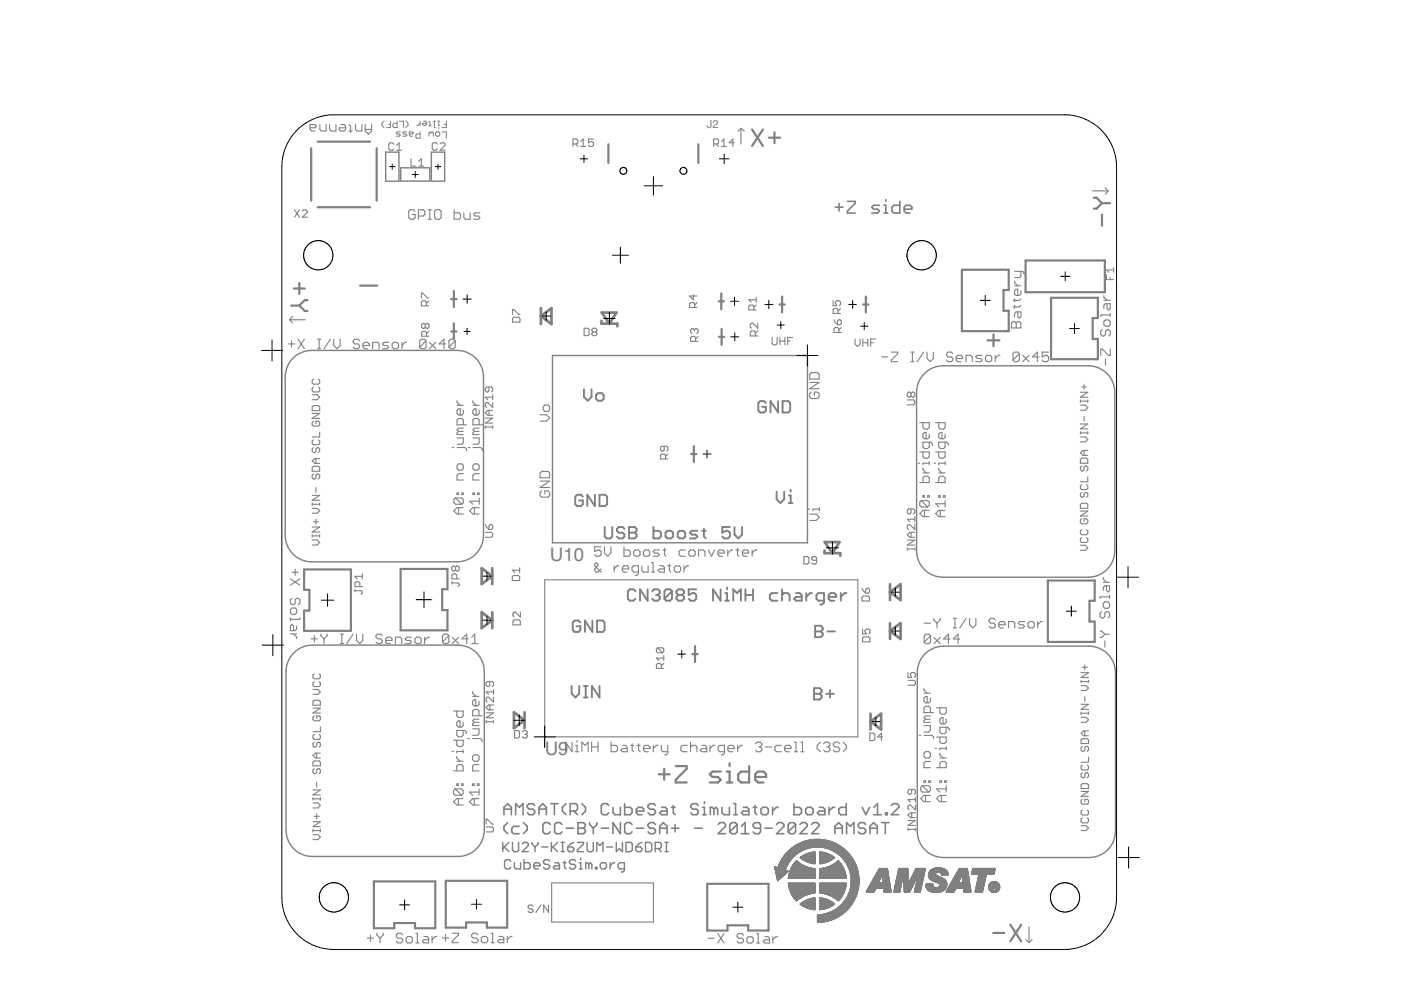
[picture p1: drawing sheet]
<svg xmlns="http://www.w3.org/2000/svg" width="297mm" height="210mm" viewBox="0 0 297 210" stroke-linecap="round" stroke-linejoin="round" font-family="sans-serif">
<defs><g id="words">
<text font-size="5.5" fill="#808080" x="209" y="73.5">+</text>
<g font-size="4" fill="#808080">
<text x="116.6" y="119">U10</text>
<text x="115.5" y="160.2">U9</text>
</g>
<text font-size="2.4" fill="#808080" x="149.9" y="27.2">J2</text>
</g></defs>
<g fill="none" stroke="#808080" stroke-width=".34">
<path d="M177.1 43.9h1.6M177.9 43.1v1.6M179.7 42.7h1.6v.4l-1.6 1.6v.5h1.6M186.5 43.5h-1.3l-.4 .4 .4 .4h.9l.4 .4-.4 .5h-1.3M187.4 45.2h.8M187.4 43.5h.4v1.7M187.8 42.3v.4M190.8 42.7v2.5h-1.3l-.4-.5v-.8l.4-.4h1.3M191.7 44.3h1.6v-.4l-.4-.4h-.8l-.4 .4v.8l.4 .5h.8M106.8 172.7v-1.5l.8-.8 .8 .8v1.5M106.8 171.6h1.6M107.6 174.4l-.8 .8v.8l.8 .8"/>
<path d="M109.3 172.7v-2.3l.8 .8 .8-.8v2.3M110.1 175.2h-1.2l-.4 .4v.8l.4 .4h1.2M111 174.4l.8 .8v.8l-.8 .8M113.4 170.8l-.4-.4h-.8l-.4 .4v.4l.4 .4h.8l.4 .4v.3l-.4 .4h-.8l-.4-.4M114.3 171.6h1.5M114.3 172.7v-1.5l.8-.8 .7 .8v1.5M116.7 174.8l-.4-.4h-.8l-.4 .4v1.6l.4 .4h.8l.4-.4M116.8 170.4h1.5M117.5 170.4v2.3M119.1 174.8l-.3-.4h-.8l-.4 .4v1.6l.4 .4h.8l.3-.4M120 170.4l-.8 .8v.8l.8 .7M120.1 175.6h1.5"/>
<path d="M120.9 172h1.2l.3-.4v-.8l-.3-.4h-1.2v2.3M121.7 172l.7 .7M122.5 174.4h1.2l.4 .4v.4l-.4 .4 .4 .4v.4l-.4 .4h-1.2zM122.5 175.6h1.2M123.4 170.4l.7 .8v.8l-.7 .7M125 174.4v.4l.8 .8M125.8 175.6v1.2M126.6 174.4v.4l-.8 .8M127.5 175.6h1.6M129.1 170.8l-.4-.4h-.8l-.4 .4v1.5l.4 .4h.8l.4-.4M130 171.2v1.1l.4 .4h1.1v-1.5M131.5 174.4v2.4l-1.5-2.4v2.4"/>
<path d="M132.4 170.4v2.3h1.2l.4-.4v-.7l-.4-.4h-1.2M134 174.8l-.4-.4h-.8l-.4 .4v1.6l.4 .4h.8l.4-.4M134.9 172h1.6v-.4l-.4-.4h-.8l-.4 .4v.7l.4 .4h.8M134.9 175.6h1.6M139 170.8l-.4-.4h-.8l-.4 .4v.4l.4 .4h.8l.4 .4v.3l-.4 .4h-.8l-.4-.4M139 174.8l-.4-.4h-.8l-.4 .4v.4l.4 .4h.8l.4 .4v.4l-.4 .4h-.8l-.4-.4M139.9 176.8v-1.6l.8-.8 .7 .8v1.6M139.9 175.6h1.5M140.3 171.2h.8l.3 .4v1.1h-1.1l-.4-.4 .4-.3h1.1M142.3 171.2h.8M142.3 175.6h1.6M142.7 170.8v1.5l.4 .4"/>
<path d="M143.1 174.8v1.6M147.3 175.6h1.6M148 170.8l-.3-.4h-.8l-.4 .4v.4l.4 .4h.8l.3 .4v.3l-.3 .4h-.8l-.4-.4M148.9 172.7h.8M148.9 171.2h.5v1.5M149.4 170v.4M151.4 171.6l-.4-.4h-.4v1.5M151.4 171.6v1.1M151.4 171.6l.4-.4 .4 .4v1.1M152.3 174.8l.4-.4h.7l.4 .4v.4l-1.5 1.6h1.5M153.1 171.2v1.1l.4 .4h1.1v-1.5M155.6 170.4h.4v2.3"/>
<path d="M155.6 172.7h.7M156.3 174.8v1.6l-.4 .4h-.8l-.4-.4M156.3 174.8l-.4-.4h-.8l-.4 .4v1.6M156.3 174.8l-1.6 1.6M157.2 176.8h1.6M157.2 175.2l.8-.8v2.4M157.6 171.2h.8l.4 .4v1.1h-1.2l-.4-.4 .4-.3h1.2M159.7 171.2h.8M160.1 170.8v1.5l.4 .4M161.2 175.6h-1.1l-.4-.4v-.4l.4-.4h.8l.3 .4v1.6l-.3 .4h-.8l-.4-.4M161.3 171.6l.4-.4h.8l.4 .4v.7l-.4 .4h-.8l-.4-.4zM162.2 175.6h1.5"/>
<path d="M163.8 171.2v1.5M164.6 174.8l.4-.4h.8l.4 .4v.4l-1.6 1.6h1.6M165 171.2h-.4l-.8 .8M168.3 170.4v2.3h1.2l.4-.4v-.7l-.4-.4h-1.2M168.7 174.8v1.6l-.4 .4h-.8l-.4-.4M168.7 174.8l-.4-.4h-.8l-.4 .4v1.6M168.7 174.8l-1.6 1.6M169.6 174.8l.4-.4h.8l.4 .4v.4l-1.6 1.6h1.6M170.8 171.6l.4-.4h.8l.4 .4v.7l-.4 .4h-.8l-.4-.4zM172.1 174.8l.4-.4h.7l.4 .4v.4l-1.5 1.6h1.5M173.7 171.2h.8l.4 .4v1.1h-1.2l-.4-.4 .4-.3h1.2M175.8 171.2v1.5"/>
<path d="M177 171.2h-.4l-.8 .8M177 175.6h1.6M177 176.8v-1.6l.8-.8 .8 .8v1.6M179.4 170.4v2.3h-1.2l-.4-.4v-.7l.4-.4h1.2M179.5 176.8v-2.4l.8 .8 .8-.8v2.4M182.8 171.2l.8 1.5 .8-1.5M183.5 174.8l-.3-.4h-.8l-.4 .4v.4l.4 .4h.8l.3 .4v.4l-.3 .4h-.8l-.4-.4M184.4 175.6h1.6M184.4 176.8v-1.6l.8-.8 .8 .8v1.6M185.3 172.7h1.5M185.3 171.2l.8-.8v2.3M186.9 174.4h1.6"/>
<path d="M187.7 174.4v2.4M187.7 172.3h.4v.4h-.4zM189 170.8l.4-.4h.8l.4 .4v.4l-1.6 1.5h1.6"/>
</g>
<g fill="none" stroke="#808080" stroke-width=".23">
<path d="M65.7 27.1h1.1l.3-.3-.3-.4h-1.1v1l.4 .4h.7M67.8 26.4v1l.3 .4h1.1v-1.4M69.9 26.4v1l.3 .4h1v-1.4M72.3 26.4h.6l.4 .4v.6l-.4 .4h-.6l-.4-.4v-.3h1.4M74 27.8h.7M74 26.4l.3 .4v1.3M75.4 26.4v1l.3 .4h1v-1.4M77.4 26.4v1.4l.7 .6 .7-.6v-1.4M77.4 27.4h1.4M83.5 30.6l-.3-.3h-.5l-.3 .3v1l.3 .3h.5l.3-.3M84.1 31.9h1M84.1 30.8l.5-.5v1.6"/>
<path d="M87.1 33.7v1.5h1.1M88.8 34.2l.5-.5v1.5M88.8 35.2h1.1M92.7 30.5l-.2-.2h-.6l-.2 .2v1.1l.2 .2h.6l.2-.2M93.3 30.5l.3-.2h.5l.3 .2v.3l-1.1 1h1.1M121.5 30.5h.8l.2-.2v-.6l-.2-.2h-.8v1.6M122 30.5l.5 .6M123.1 31.1h1.1M123.1 30l.6-.5v1.6M125.8 29.5h-1v.8l.5-.3h.3l.2 .3v.5l-.2 .3h-.6l-.2-.3M151.3 30.5h.8l.3-.2v-.6l-.3-.2h-.8v1.6M151.8 30.5l.6 .6"/>
<path d="M153 30l.5-.5v1.6M153 31.1h1M155.7 30.3h-1.1l.8-.8v1.6M157.1 27.2v3.3M157.1 27.2l.7 .6M157.1 27.2l-.6 .6M234.3 39.8l.6 .7M62.4 44.5l1.1 1.6M63.5 44.5l-1.1 1.6M64.1 44.7l.2-.2h.6l.3 .2v.3l-1.1 1.1h1.1M88 44.8l-.3-.3h-.7l-.3 .3v1.3l.3 .4h.7l.3-.4v-.6h-.7M88.7 45.8h1l.4-.3v-.7l-.4-.3h-1v2"/>
<path d="M90.8 44.5h.7M90.8 46.5h.7M91.1 44.5v2M92.2 44.8l.3-.3h.7l.3 .3v1.3l-.3 .4h-.7l-.3-.4zM96.3 44.5v2h1l.3-.4v-.6l-.3-.4h-1M98.3 45.1v1l.4 .4h1v-1.4M101.7 45.1h-.9l-.4 .4 .4 .3h.6l.3 .3-.3 .4h-1M215.1 59.6v.3l.7 .7M215.1 57.5h1.7l.3 .4v.3M216.5 57.5v1l-.4 .4h-1M231.6 40.5h3.3M234.9 40.5l-.6 .7"/>
<path d="M61.1 72.9h1.4M61.4 67.8h3.3M61.4 67.8l.6 .7M61.8 72.3v1.3M62 67.1l-.6 .7M63.2 71.9l1.3 2M64.5 71.9l-1.3 2M67.3 73.9h.7M67.3 71.9h.7M67.7 71.9v2M70 71.9l-1.3 2M70.8 71.9v1.4l.6 .6 .7-.6v-1.4"/>
<path d="M76.2 72.3l-.3-.4h-.7l-.3 .4v.3l.3 .3h.7l.3 .4v.3l-.3 .3h-.7l-.3-.3M77 73.3h1.3v-.4l-.3-.3h-.7l-.3 .3v.7l.3 .3h.7M79 73.9v-1.3h1l.4 .3v1M82.4 72.6h-1l-.3 .3 .3 .4h.7l.3 .3-.3 .3h-1M83.1 72.9l.4-.3h.7l.3 .3v.7l-.3 .3h-.7l-.4-.3zM85.2 72.6v1.3M86.2 72.6h-.3l-.7 .7M89.3 63.2v-1.1h.3l1 1.1h.3M90.2 68.8l.2-.2h.3l.3 .2v.6l-.3 .2h-.3l-.2-.2M90.2 68.8l-.3-.2h-.2l-.3 .2v.6l.3 .2h.2l.3-.2M90.2 68.8v.6M90.3 72.3v1.3l-.3 .3h-.7l-.3-.3"/>
<path d="M90.3 72.3l-.3-.4h-.7l-.3 .4v1.3M90.3 72.3l-1.3 1.3M90.4 64.8v-.7l-.3-.3h-.5l-.3 .3v.7h1.6M90.4 71.3v-.8l-.2-.3h-.5l-.3 .3v.8h1.6M90.9 63.8l-.5 .5M91 70.2l-.6 .6M91.1 72.6l1.3 1.3M92.4 72.6l-1.3 1.3M94.5 72.9h-1.4l1-1v2M96.5 72.3v1.3l-.3 .3h-.7l-.3-.3M96.5 72.3l-.3-.4h-.7l-.3 .4v1.3M96.5 72.3l-1.3 1.3"/>
<path d="M108.7 67.5l.2-.2h1.1l.2 .2v.8h-1.5zM108.7 66.7v-1.1h.2l1.1 1.1h.2M123.8 69.6h.8l.3 .2v1.1l-.3 .3h-.8zM125.8 70.4l-.3 .3v.2l.3 .3h.5l.3-.3v-.2l-.3-.3M125.8 70.4l-.3-.3v-.3l.3-.2h.5l.3 .2v.3l-.3 .3M125.8 70.4h.5M147 62.5v1.1l-.8-.8h1.6M147.2 69.9l-.3-.2h-.2l-.3 .2v.6l.3 .2M147.2 69.9l.3-.2h.2l.3 .2v.6l-.3 .2M147.2 69.9v.3M147.3 65.2v-.8l-.3-.2h-.5l-.3 .2v.8h1.6M147.5 72.4v-.8l-.3-.3h-.5l-.3 .3v.8h1.6"/>
<path d="M147.8 64.2l-.5 .5M148 71.3l-.5 .6M159.8 65.7v-.8l-.3-.2h-.5l-.3 .2v.8h1.6M160.1 71.2v-.8l-.2-.2h-.6l-.2 .2v.8h1.6M160.3 64.7l-.5 .5M160.3 63.6h-1.6l.6 .5M160.3 63v1.1M160.7 68.5v1.1l-1.1-1.1h-.3l-.2 .3v.5l.2 .3M160.7 70.2l-.6 .5M163.7 71.5v1.4l.3 .2h.5l.3-.2v-1.4M165.4 71.5v1.6M165.4 72.3h1"/>
<path d="M166.4 71.5v1.6M167 72.3h.5M168.1 71.5h-1.1v1.6M171.7 79.4l.3-.4h1.4l.3 .4v1h-2zM176.6 63.8v1h.8l-.3-.8 .3-.2h.5l.3 .2v.6l-.3 .2M176.8 67.8l.3 .5 .5 .5M177.6 68.1l.2-.3h.3l.3 .3v.5l-.3 .2h-.5zM177.7 66.5v-.8l-.3-.3h-.5l-.3 .3v.8h1.6M177.8 70.5v-.8l-.2-.3h-.5l-.3 .3v.8h1.6M178.2 65.4l-.5 .5M178.4 69.4l-.6 .6M181.3 71.9v1l.5 .5 .6-.5v-1"/>
<path d="M182.9 71.9v1.5M182.9 72.7h1.1M184 71.9v1.5M184.6 72.7h.5M185.7 71.9h-1.1v1.5M186.9 75.7h1.4M189 74.7h1.3v.3l-1.3 1.3v.4h1.3M193.1 74.7h.7M193.1 76.7h.7M193.4 74.7v2M195.8 74.7l-1.3 2M196.6 74.7v1.3l.6 .7 .7-.7v-1.3"/>
<path d="M202 75l-.3-.3h-.7l-.3 .3v.3l.3 .4h.7l.3 .3v.3l-.3 .4h-.7l-.3-.4M202.7 76h1.4v-.3l-.3-.4h-.7l-.4 .4v.6l.4 .4h.7M204.8 76.7v-1.4h1l.3 .4v1M208.2 75.3h-1l-.3 .4 .3 .3h.7l.3 .3-.3 .4h-1M208.9 75.7l.4-.4h.6l.4 .4v.6l-.4 .4h-.6l-.4-.4zM211 75.3v1.4M212 75.3h-.3l-.7 .7M214.4 68.5l.4-.3h.3l.4 .3 .3-.3h.3l.4 .3v1h-2.1zM215.1 63.4v.6M215.1 64.7v.7M215.1 60.6h1.4M215.5 68.5v1"/>
<path d="M215.8 66.1v1l.3 .4 .4-.4v-1h-1l-.4 .4v.6M216.1 75l-.3-.3h-.7l-.3 .3v1.3M216.1 75v1.3l-.3 .4h-.7l-.3-.4M216.1 75l-1.3 1.3M216.5 61.6v.7l-.4 .4h-.6l-.4-.4v-.7l.4-.3h.3v1.4M216.5 64.7l-.4 .4h-1.3M216.5 63.4l-.4 .3h-1.3M216.8 75.3l1.4 1.4M218.2 75.3l-1.4 1.4M220.2 75.7h-1.3l1-1v2M222.3 74.7h-1.3v1l.6-.4h.4l.3 .4v.6l-.3 .4h-.7l-.3-.4M233.7 69.9l-.3 .3v.7l.3 .3h.3l.4-.3v-.7l.3-.3h.4l.3 .3v.7l-.3 .3"/>
<path d="M234 68.2l.4-.4h.7l.3 .4v.6l-.3 .4h-.7l-.4-.4zM234 62.7v.3l.7 .7M234 63.7h1.4M234.4 76.1v1.3M234.7 64.4v1l.4 .3 .3-.3v-1h-1l-.4 .3v.7M235.4 66.8h-2v.3M235.4 74v1.4h-.3l-1.4-1.4h-.3v1.4M235.4 66.4v.7M66.2 86.3l.3-.3h1l.3 .3v.8h-1.6zM66.2 99.1l.3-.2h1l.3 .2v.8h-1.6zM66.2 87.7h1.6l-1.6 1h1.6M66.2 83.7h1l.6 .5-.6 .6h-1"/>
<path d="M66.5 80.4l-.3 .3v.5l.3 .2h1l.3-.2v-.5l-.3-.3M66.5 82l-.3 .3v.5l.3 .3h1l.3-.3v-.5l-.3-.3M66.5 89.3l-.3 .3v.5l.3 .3h1l.3-.3v-.5l-.3-.3h-.5v.5M66.5 93.3l-.3 .2v.5l.3 .3h1l.3-.3v-.5l-.3-.2M66.5 94.9l-.3 .3v.5l.3 .2h.2l.3-.2v-.5l.2-.3h.3l.3 .3v.5l-.3 .2M67 97.2v1.1M67.8 91.6v1h-1.6M67.8 97.2h-1.1l-.5 .5 .5 .6h1.1M95.9 94.9h.3M96.9 98.7l.3-.3h.7l.3 .3v.7l-.3 .3h-.7l-.3-.3zM96.9 92.9h1.3v1l-.3 .3h-1M96.9 84.9v.4l.7 .6"/>
<path d="M96.9 94.9h1.7l.3 .3v.4M96.9 85.9h1.3M97.2 91.5l-.3 .3v.3h1.3M97.2 91.5h1M98.2 87v.7l-.3 .3h-.7l-.3-.3v-.7l.3-.3h.4v1.3M98.2 90.1v-1l-.3-.4h-.7l-.3 .4v1h2M98.2 90.8h-1l-.3 .3 .3 .4M99.3 94.9h.3M100.3 94.9h1.6l.4 .3v.4M100.3 92.9h1.3v1l-.3 .3h-1M100.3 85.9h1.3M100.3 84.9v.4l.6 .6"/>
<path d="M100.6 98.4h.7l.3 .3v.7l-.3 .3h-.7l-.3-.3v-.7zM100.6 91.5l-.3 .3v.3h1.3M100.6 91.5h1M101.6 90.8h-1l-.3 .3 .3 .4M101.6 90.1v-1l-.3-.4h-.7l-.3 .4v1h2M101.6 87v.7l-.3 .3h-.7l-.3-.3v-.7l.3-.3h.3v1.3M102.9 90.5h1.6M102.9 90.3v.5M102.9 88.6h1.6l-1.6 1.1h1.6M103.7 82v.8l-.3 .3h-.3l-.2-.3v-.5l.2-.3h1.1l.3 .3v.5l-.3 .3M103.7 87v1.1M104.5 84.2h-1.6l.5 .6"/>
<path d="M104.5 83.7v1.1M104.5 85.3v1.1l-1.1-1.1h-.3l-.2 .3v.5l.2 .3M104.5 90.3v.5M104.5 87h-1.1l-.5 .5 .5 .6h1.1M114.5 87.9h1.4l.6 .7-.6 .7h-1.4M115.2 86.2l.3-.3h.7l.3 .3v.7l-.3 .3h-.7l-.3-.3zM140.8 94.6v.8l-.2 .3h-.3l-.3-.3v-.5l.3-.3h1.1l.2 .3v.5l-.2 .3M141.1 97.3v-.8l-.3-.2h-.5l-.3 .2v.8h1.6M141.6 96.3l-.5 .5M171.7 81.1h2l-2 1.3h2M172 83.1l-.3 .4v.7l.3 .3h1.4l.3-.3v-.7l-.3-.4h-.7v.7M192.4 84.8h1.3l.3 .3v.5l-.3 .3h-1.3"/>
<path d="M193.1 83.4l-.2-.3h-.3l-.2 .3v.5l.2 .3h.3l.2-.3M193.1 83.4l.3-.3h.3l.3 .3v.5l-.3 .3h-.3l-.3-.3M193.1 83.4v.5M194.7 98.2h.3M195 89.6h2v1l-.3 .4h-.7l-.3-.4v-1M195 95.8h2v1l-.3 .4h-.7l-.3-.4v-1M195.7 99.3v.3l.6 .7M197 92v.7l-.3 .3h-.7l-.3-.3v-.7l.3-.3h.3v1.3M197 93.7v1.1l-.3 .3h-.7l-.3-.3v-1.1h1.7l.3 .4v.3M197 97.9v.6M197 98.2h-1.3v.3M198 98.2h.4"/>
<path d="M198.4 95.8h2v1l-.4 .4h-.6l-.4-.4v-1M198.4 89.6h2v1l-.4 .4h-.6l-.4-.4v-1M199 99.3v.3l.7 .7M200.4 98.2h-1.4v.3M200.4 93.7v1.1l-.4 .3h-.6l-.4-.3v-1.1h1.7l.4 .4v.3M200.4 92v.7l-.4 .3h-.6l-.4-.3v-.7l.4-.3h.3v1.3M200.4 97.9v.6M229.1 83.2h1.5l-1.5 1h1.5M229.1 85.9h1l.5 .5-.5 .6h-1M229.1 97.4l.2-.2h1.1l.2 .2v.8h-1.5zM229.1 89.9h1.5l-1.5 1h1.5M229.1 92.6h1l.5 .6-.5 .5h-1"/>
<path d="M229.1 84.8v.5M229.1 91.5v.5M229.1 91.8h1.5M229.1 85h1.5M229.3 82h1.1M229.3 98.8l-.2 .3v.5l.2 .3h.3l.2-.3v-.5l.3-.3h.3l.2 .3v.5l-.2 .3M229.8 81.5v1.1M229.8 88.2v1.1M229.8 95.5v1.1M230.6 84.8v.5M230.6 91.5v.5M230.6 95.5h-1l-.5 .5 .5 .6h1"/>
<path d="M66.2 106.9h1.6M66.2 106.6v.6M66.2 113.4v.5M66.2 107.8h1l.6 .5-.6 .5h-1M66.2 105h1.6l-1.6 1.1h1.6M66.2 114.5h1l.6 .5-.6 .5h-1M66.2 113.6h1.6M66.2 111.7h1.6l-1.6 1.1h1.6M66.5 100.5l-.3 .3v.5l.3 .3h.2l.3-.3v-.5l.2-.3h.3l.3 .3v.5l-.3 .3M66.5 110.6h1M67 103.4v1M67 110.1v1"/>
<path d="M67.8 106.6v.6M67.8 113.4v.5M96.6 105.6l-.4 .3v.7l.4 .3h1.3M96.6 105.6h1.3l.3 .3v.7l-.3 .3M96.6 105.6l1.3 1.3M96.9 104.5h.3v.4h-.3zM97.2 107.6v1.4M97.9 104.5h.3v.4h-.3zM98.2 107.6h-1.3l-.7 .7 .7 .7h1.3M98.2 100.4h-1l-.3 .4v1h1.3M100.3 104.5h.3v.4h-.3zM100.6 107.6v1.4"/>
<path d="M101.3 104.5h.3v.4h-.3zM101.6 107.6h-1.3l-.7 .7 .7 .7h1.3M101.6 100.4h-1l-.3 .4v1h1.3M101.6 106.3h-2l.7 .6M101.6 105.6v1.3M102.9 112.9h1.3l.3 .2v.5l-.3 .3h-1.3M102.9 111.2l.2 .5 .6 .6M103.7 111.5l.2-.3h.3l.3 .3v.5l-.3 .3h-.5zM114.5 100.3l.4-.4h1.3l.3 .4v1h-2zM114.5 102h2l-2 1.4h2M114.9 104.1l-.4 .3v.7l.4 .3h1.3l.3-.3v-.7l-.3-.3h-.7v.7M127.4 115.9h-1.3v1l.7-.3h.3l.3 .3v.7l-.3 .3h-.7l-.3-.3"/>
<path d="M128.2 115.9v1.4l.6 .6 .7-.6v-1.4M130.2 120v1.3M131.2 120h-.3l-.7 .6M132.3 115.9v2h1l.3-.3v-.7l-.3-.3h-1M134.7 116.6h.7l.3 .3v.7l-.3 .3h-.7l-.4-.3v-.7zM136.1 120v1l.3 .3h1v-1.3M136.8 116.6h.6l.4 .3v.7l-.4 .3h-.6l-.4-.3v-.7zM138.1 119.3h.4v2M139.8 116.6h-1l-.3 .3 .3 .4h.7l.3 .3-.3 .3h-1M139.8 120h.7l.4 .3v1h-1.1l-.3-.3 .3-.4h1.1M140.5 116.6h.7M140.9 116.3v1.3l.3 .3"/>
<path d="M141.6 120h.6M141.9 119.6v1.4l.3 .3M145 120v1.3M145.3 116.6h-1l-.3 .3v.7l.3 .3h1M146 120h-.3l-.7 .6M146.4 116.6h.7l.3 .3v.7l-.3 .3h-.7l-.4-.3v-.7zM148.1 117.9v-1.3h1l.4 .3v1M150.2 116.6l.7 1.3 .6-1.3M152.2 117.3h1.4v-.4l-.4-.3h-.6l-.4 .3v.7l.4 .3h.6M154.3 116.6v1.3M155.3 116.6h-.3l-.7 .7M156 116.6h.7"/>
<path d="M156.4 116.3v1.3l.3 .3M157.4 117.3h1.3v-.4l-.3-.3h-.7l-.3 .3v.7l.3 .3h.7M159.5 116.6v1.3M160.5 116.6h-.4l-.6 .7M170.4 118h.8l.3 .3v1l-.3 .3h-.8zM171.3 107.9h.4M171.7 109h1.3l.7 .7-.7 .6h-1.3M173.1 118.8h-.7l-.3-.3v-.2l.3-.3h.5l.2 .3v1l-.2 .3h-.5l-.3-.3M173.7 107.9h-1.3v.4M173.7 107.6v.7M192.4 114.5h1.6l-1.6 1.1h1.6M192.4 116.4h1.6"/>
<path d="M192.4 116.1v.6M193.1 107.9v.8l-.2 .3h-.3l-.2-.3v-.5l.2-.3h1.1l.3 .3v.5l-.3 .3M193.1 112.9v1M194 111.2v1.1l-1.1-1.1h-.3l-.2 .3v.5l.2 .3M194 112.9h-1.1l-.5 .5 .5 .5h1.1M194 109.6v1M194 116.1v.6M194 110.1h-1.6l.5 .5M195 102.3h2v-1l-.3-.3h-.7l-.3 .3v1M195.3 106.1l-.3 .4v.6l.3 .4h1.4M195.3 106.1h1.4l.3 .4v.6l-.3 .4M195.3 106.1l1.4 1.4"/>
<path d="M195.7 105.1h.3v.3h-.3zM195.7 100.3h1.3M196 108.2v1.3M196.7 105.1h.3v.3h-.3zM197 108.2h-1.3l-.7 .7 .7 .6h1.3M198.4 102.3h2v-1l-.4-.3h-.6l-.4 .3v1M199 105.1h.4v.3h-.4zM199 100.3h1.4M199.4 108.2v1.3M200 105.1h.4v.3h-.4zM200.4 108.2h-1.4l-.6 .7 .6 .6h1.4M200.4 106.8h-2l.6 .7"/>
<path d="M200.4 106.1v1.4M229.1 107l.2-.3h1.1l.2 .3v.8h-1.5zM229.1 115.6h1l.5 .5-.5 .6h-1M229.1 108.4h1.5l-1.5 1h1.5M229.3 104.4l-.2 .3v.5l.2 .3h.3l.2-.3v-.5l.3-.3h.3l.2 .3v.5l-.2 .3M229.3 114l-.2 .2v.5l.2 .3h1.1l.2-.3v-.5l-.2-.2M229.3 102.8l-.2 .2v.5l.2 .3h1.1l.2-.3v-.5l-.2-.2M229.3 110l-.2 .3v.5l.2 .3h1.1l.2-.3v-.5l-.2-.3h-.6v.5M229.3 112.3l-.2 .3v.5l.2 .3h1.1l.2-.3v-.5l-.2-.3M230.6 101.1v1.1h-1.5M61.6 122.7l2 1.4M61.6 131v.7"/>
<path d="M61.6 134.4h1.3M61.9 121.3h1.3M61.9 126.9l-.3 .3v.7l.3 .3h.4l.3-.3v-.7l.3-.3h.3l.4 .3v.7l-.4 .3M61.9 128.9h.7l.3 .3v.7l-.3 .4h-.7l-.3-.4v-.7zM62.3 134.4l.6 .7v.3M62.6 120.6v1.4M62.9 132.7v.7l-.3 .3h-1v-1l.3-.3 .4 .3v1M63.6 122.7l-2 1.4M63.6 131v.3h-2M66 135.4h1.3M66.6 134.8v1.3M68 134.5v.3l.7 .6"/>
<path d="M68.7 135.4v1.1M69.4 134.5v.3l-.7 .6M72.1 134.5h.7M72.1 136.5h.7M72.5 134.5v2M74.9 134.5l-1.4 2M75.2 125.2h1.3l.3 .3v.3l-.3 .2M75.2 125v.5M75.6 134.5v1.3l.7 .7 .6-.7v-1.3M76.3 124.4v-.8l-.3-.3h-.5l-.3 .3v.8h1.6M76.8 121.7v1M76.8 122.2h-1.6l.6 .5"/>
<path d="M81 134.8l-.3-.3h-.6l-.4 .3v.3l.4 .3h.6l.3 .4v.3l-.3 .4h-.6l-.4-.4M81.8 135.8h1.3v-.4l-.3-.3h-.7l-.3 .3v.7l.3 .4h.7M83.8 136.5v-1.4h1.1l.3 .3v1.1M87.2 135.1h-1l-.3 .3 .3 .4h.7l.3 .3-.3 .4h-1M88 135.4l.3-.3h.7l.3 .3v.7l-.3 .4h-.7l-.3-.4zM90 135.1v1.4M91 135.1h-.3l-.7 .7M95.2 134.8l-.4-.3h-.7l-.3 .3v1.3M95.2 134.8v1.3l-.4 .4h-.7l-.3-.4M95.2 134.8l-1.4 1.3M95.8 123.6h1.3l.3 .2v.3l-.3 .3M95.8 123.3v.5"/>
<path d="M95.9 135.1l1.3 1.4M96.6 120.3l.2-.3h.3l.3 .3v.5l-.3 .3h-.3l-.2-.3M96.6 120.3l-.3-.3h-.2l-.3 .3v.5l.3 .3h.2l.3-.3M96.6 120.3v.5M96.8 122.7v-.8l-.2-.2h-.5l-.3 .2v.8h1.6M97.2 135.1l-1.3 1.4M99.3 135.4h-1.4l1.1-.9v2M100 136.5h1.3M100 135.1l.7-.6v2M108.9 122h1l.3 .3v.8h-1.6v-.8zM109 131.4h1l.3 .3v.8h-1.5v-.8zM110.2 120.4v1"/>
<path d="M110.2 120.9h-1.6l.5 .5M110.3 129.8v1l-1-1h-.3l-.2 .2v.6l.2 .2M115.5 122.9h66.4v33.3h-66.4zM127.4 120.6l-.6 .7h-.4l-.3-.3v-.4l.7-.6v-.4l-.4-.3-.3 .3v.4l1.3 1.3M132 120.6h1.3v-.3l-.4-.3h-.6l-.3 .3v.7l.3 .3h.6M135.4 121.3h-1.1l-.3-.3v-.7l.3-.3h1.1v1.6l-.4 .4h-.3M138.1 121.3h.7M139.4 137.4l-.2 .2v.5l.2 .3h1.1M139.4 137.4h1.1l.2 .2v.5l-.2 .3M139.4 137.4l1.1 1M140.7 139.5h-1.5l.5 .6M140.7 139v1.1"/>
<path d="M143 120.3l.3-.3h.7l.3 .3v.7l-.3 .3h-.7l-.3-.3zM182.8 124.7l.2 .5 .6 .6M182.9 133.4v1h.8l-.3-.5v-.3l.3-.2h.5l.2 .2v.6l-.2 .2M182.9 135.3l.2-.3h1.1l.2 .3v.8h-1.5zM183 126.4h1.1l.2 .2v.8h-1.5v-.8zM183.6 125l.2-.3h.3l.2 .3v.5l-.2 .3h-.5zM195.9 132.1h1.4M197.3 134.8l-.3-.3h-.7l-.4 .3v1.3M197.3 134.8v1.3l-.3 .4h-.7l-.4-.4M197.3 134.8l-1.4 1.3M198 131.1v.3l.7 .7M198 135.1l1.3 1.4"/>
<path d="M198.7 132.1v1M199.3 131.1v.3l-.6 .7M199.3 135.1l-1.3 1.4M201.4 135.5h-1.3l1-1v2M202.1 133.1h.7M202.1 131.1h.7M202.5 131.1v2M203.5 135.5h-1.4l1-1v2M204.9 131.1l-1.4 2M205.6 131.1v1.4l.6 .6 .7-.6v-1.4M211 131.4l-.3-.3h-.7l-.3 .3v.4l.3 .3h.7l.3 .4v.3l-.3 .3h-.7l-.3-.3M211.8 132.5h1.3v-.4l-.3-.3h-.7l-.3 .3v.7l.3 .3h.7"/>
<path d="M213.8 133.1v-1.3h1l.4 .3v1M217.2 131.8h-1l-.3 .3 .3 .4h.7l.3 .3-.3 .3h-1M218 132.1l.3-.3h.7l.3 .3v.7l-.3 .3h-.7l-.3-.3zM220 131.8v1.3M221 131.8h-.3l-.7 .7M233.2 133.8h.4l.7 .7M233.6 129.7l-.4 .3v.7l.4 .3h.3l.4-.3v-.7l.3-.3h.3l.3 .3v.7l-.3 .3M233.9 122.4v.4l.7 .7M233.9 123.5h1.3M234.3 135.9v1.3M234.3 134.5l-.7 .6h-.4M234.3 134.5h.9"/>
<path d="M234.3 127.6h.6l.3 .4v.6l-.3 .4h-.6l-.4-.4v-.6zM234.6 124.2v1l.3 .3 .3-.3v-1h-.9l-.4 .3v.7M235.2 126.6h-2v.3M235.2 126.2v.7M66.4 146.2h1l.5 .5-.5 .5h-1M66.4 148.7l.2-.2h1.1l.2 .2v.8h-1.5zM66.4 150.1h1.5l-1.5 1.1h1.5M66.6 157.4l-.2 .2v.6l.2 .2h.3l.2-.2v-.6l.3-.2h.3l.2 .2v.6l-.2 .2M66.6 151.8l-.2 .2v.6l.2 .2h1.1l.2-.2v-.6l-.2-.2h-.6v.5M66.6 144.5l-.2 .3v.5l.2 .3h1.1l.2-.3v-.5l-.2-.3M66.6 142.9l-.2 .2v.6l.2 .2h1.1l.2-.2v-.6l-.2-.2M66.6 155.7l-.2 .3v.5l.2 .3h1.1l.2-.3v-.5l-.2-.3"/>
<path d="M67.1 159.7v1M67.9 159.7h-1l-.5 .5 .5 .5h1M67.9 154.1v1h-1.5M95.8 159.3h.4M96.2 150.7h2v1.1l-.3 .3h-.7l-.4-.3v-1.1M96.2 157h2v.9l-.3 .4h-.7l-.4-.4v-.9M98.2 153.2v.6l-.3 .4h-.7l-.4-.4v-.6l.4-.4h.3v1.4M98.2 154.9v1l-.3 .3h-.7l-.4-.3v-1h1.7l.4 .3v.4M98.2 159v.7M98.2 159.3h-1.4v.4M99.2 156.6h.3M100.2 154.5h1.4v1.1l-.4 .3h-1"/>
<path d="M100.2 146.6v.4l.7 .6M100.2 156.6h1.7l.3 .3v.4M100.2 147.6h1.4M100.5 153.1l-.3 .4v.3h1.4M100.5 153.1h1.1M101.6 148.7v.7l-.4 .3h-.7l-.3-.3v-.7l.3-.3h.4v1.3M101.6 151.8v-1.1l-.4-.3h-.7l-.3 .3v1.1h2M101.6 152.5h-1.1l-.3 .3 .3 .3M103.1 153h1.5M103.1 152.8v.5M103.1 151.1h1.5l-1.5 1.1h1.5M103.8 144.5v.8l-.2 .3h-.3l-.2-.3v-.5l.2-.3h1.1l.2 .3v.5l-.2 .3"/>
<path d="M103.8 149.5v1M104.6 146.2v1M104.6 147.8v1.1l-1-1.1h-.3l-.2 .3v.5l.2 .3M104.6 152.8v.5M104.6 149.5h-1l-.5 .5 .5 .5h1M104.6 146.7h-1.5l.5 .5M109.1 154.9h.8l.2 .3v1l-.2 .3h-.8zM110.7 155.2l.3-.3h.5l.3 .3v.2l-.3 .3M111.3 155.7h.2M111.5 155.7l.3 .2v.3l-.3 .3h-.5l-.3-.3M121.3 157.4v2l-1.4-2v2M122 158h.3v1.4"/>
<path d="M122 159.4h.7M122.3 157v.4M123.4 159.4v-2l.7 .6 .6-.6v2M125.4 157.4v2M125.4 158.4h1.4M126.8 157.4v2M129.6 157.4v2h1l.3-.4v-.6l-.3-.4h-1M132 158h.6l.4 .4v1h-1l-.4-.4 .4-.3h1M133.7 158h.7M134 157.7v1.3l.4 .4M135.1 158h.6M135.4 157.7v1.3l.3 .4"/>
<path d="M136.4 158.7h1.4v-.3l-.3-.4h-.7l-.4 .4v.6l.4 .4h.7M138.5 158v1.4M139.5 158h-.3l-.7 .7M140.2 158v1l.4 .4h1M140.2 141.7v-.8l-.2-.2h-.6l-.2 .2v.8h1.5M140.7 140.7l-.5 .5M141.6 158v1.7l-.4 .3h-.3M145.7 158h-1l-.3 .4v.6l.3 .4h1M146.4 158.4l.3-.4h.7l.4 .4v1M146.4 157.4v2M148.8 158h.7l.3 .4v1h-1l-.3-.4 .3-.3h1M150.5 158v1.4"/>
<path d="M151.6 158h-.4l-.7 .7M153.6 159.4h-1l-.3-.4v-.6l.3-.4h1v1.7l-.3 .3h-.4M154.3 158.7h1.4v-.3l-.4-.4h-.6l-.4 .4v.6l.4 .4h.6M156.4 158v1.4M157.4 158h-.3l-.7 .7M160.2 157.7l.3-.3h.7l.3 .3v.3l-.3 .4M160.8 158.4h.4M161.2 158.4l.3 .3v.3l-.3 .4h-.7l-.3-.4M162.2 158.4h1.4M165.7 158h-1.1l-.3 .4v.6l.3 .4h1.1M166.4 158.7h1.3v-.3l-.3-.4h-.7l-.3 .4v.6l.3 .4h.7M168.4 159.4h.7"/>
<path d="M168.4 157.4h.4v2M169.8 159.4h.7M169.8 157.4h.3v2M173.9 157.4l-.7 .6v.7l.7 .7M174.6 157.7l.4-.3h.6l.4 .3v.3l-.4 .4M175.3 158.4h.3M175.6 158.4l.4 .3v.3l-.4 .4h-.6l-.4-.4M178 157.7l-.3-.3h-.7l-.3 .3v.3l.3 .4h.7l.3 .3v.3l-.3 .4h-.7l-.3-.4M178.8 157.4l.6 .6v.7l-.6 .7M184.4 155.4h.8l.3 .3v1.1l-.3 .2h-.8zM187.1 156.2h-1l.8-.8v1.6M192.5 144.3h1.3l.3 .2v.5l-.3 .3h-1.3"/>
<path d="M192.5 142.6v1h.8l-.3-.5v-.2l.3-.3h.5l.3 .3v.5l-.3 .2M194.9 155.9h.3M195.9 153.9h1.4v1l-.4 .3h-1M195.9 145.9v.4l.7 .7M195.9 155.9h1.7l.3 .4v.3M195.9 147h1.4M196.2 159.4h.7l.4 .3v.7l-.4 .3h-.7l-.3-.3v-.7zM196.2 152.5l-.3 .3v.3h1.4M196.2 152.5h1.1M197.3 148v.7l-.4 .3h-.7l-.3-.3v-.7l.3-.3h.4v1.3M197.3 151.8h-1.1l-.3 .3 .3 .4M197.3 151.1v-1l-.4-.4h-.7l-.3 .4v1h2"/>
<path d="M198.2 158.7h.4M198.6 156.3h2v1l-.3 .3h-.7l-.3-.3v-1M198.6 150.1h2v1l-.3 .3h-.7l-.3-.3v-1M199.3 159.7v.3l.6 .7M200.6 152.5v.7l-.3 .3h-.7l-.3-.3v-.7l.3-.4h.3v1.4M200.6 154.2v1l-.3 .4h-.7l-.3-.4v-1h1.6l.4 .3v.4M200.6 158.3v.7M200.6 158.7h-1.3v.3M229.2 152.1h1.1l.5 .5-.5 .5h-1.1M229.2 156.9l.3-.3h1l.3 .3v.7h-1.6zM229.2 144.2v.6M229.2 151v.5"/>
<path d="M229.2 151.2h1.6M229.2 149.3h1.6l-1.6 1.1h1.6M229.2 145.4h1.1l.5 .5-.5 .5h-1.1M229.2 144.5h1.6M229.2 142.6h1.6l-1.6 1.1h1.6M229.5 158.3l-.3 .2v.5l.3 .3h.2l.3-.3v-.5l.3-.2h.2l.3 .2v.5l-.3 .3M229.5 141.5h1M230 141v1M230 147.7v1M230 155v1M230.8 144.2v.6M230.8 151v.5"/>
<path d="M230.8 155h-1.1l-.5 .5 .5 .5h1.1M66.4 169.4h1.5M66.4 161.6l.2-.3h1.1l.2 .3v.8h-1.5zM66.4 169.1v.6M66.4 175.8v.6M66.4 170.2h1l.5 .6-.5 .5h-1M66.4 167.5h1.5l-1.5 1.1h1.5M66.4 177h1l.5 .5-.5 .5h-1M66.4 176.1h1.5M66.4 174.2h1.5l-1.5 1.1h1.5M66.6 163l-.2 .2v.6l.2 .2h.3l.2-.2v-.6l.3-.2h.3l.2 .2v.6l-.2 .2M66.6 173.1h1.1"/>
<path d="M67.1 165.8v1.1M67.1 172.6v1M67.9 169.1v.6M67.9 175.8v.6M96.2 163.4h2v-1l-.3-.3h-.7l-.4 .3v1M96.5 167.3h1.4l.3 .3v.7l-.3 .3M96.5 167.3l-.3 .3v.7l.3 .3h1.4M96.5 167.3l1.4 1.3M96.8 166.2h.4v.3h-.4zM96.8 160.4v.3l.7 .7M96.8 161.4h1.4M97.2 169.3v1.4"/>
<path d="M97.9 166.2h.3v.3h-.3zM98.2 169.3h-1.4l-.6 .7 .6 .7h1.4M100.2 166.2h.3v.3h-.3zM100.5 160h.7l.4 .4v.7l-.4 .3h-.7l-.3-.3v-.7zM100.5 169.3v1.4M101.2 166.2h.4v.3h-.4zM101.6 169.3h-1.4l-.7 .7 .7 .7h1.4M101.6 162.1h-1.1l-.3 .3v1h1.4M101.6 167.9h-2.1l.7 .7M101.6 167.3v1.3M103.1 175.3h1.3l.2 .3v.5l-.2 .3h-1.3M103.1 174.7v-1h.2l1.1 1h.2"/>
<path d="M192.5 175.9h1.6M192.5 175.6v.5M192.5 174h1.6l-1.6 1h1.6M193.3 167.4v.7l-.3 .3h-.2l-.3-.3v-.5l.3-.2h1l.3 .2v.5l-.3 .3M193.3 172.3v1.1M194.1 170.7v1l-1.1-1h-.2l-.3 .2v.5l.3 .3M194.1 169v1.1M194.1 175.6v.5M194.1 172.3h-1.1l-.5 .5 .5 .6h1.1M194.1 169.5h-1.6l.5 .6M195.6 166.6l-.4 .3v.7l.4 .3h1.3M195.6 166.6h1.3l.4 .3v.7l-.4 .3"/>
<path d="M195.6 166.6l1.3 1.3M195.9 165.5h.3v.4h-.3zM196.2 168.7v1.3M196.9 165.5h.4v.4h-.4zM197.3 168.7h-1.4l-.7 .6 .7 .7h1.4M197.3 161.4h-1.1l-.3 .4v1h1.4M198.6 162.8h2v-1l-.3-.4h-.7l-.3 .4v1M199.3 165.5h.3v.4h-.3zM199.3 160.7h1.3M199.6 168.7v1.3M200.3 165.5h.3v.4h-.3zM200.6 167.3h-2l.7 .6"/>
<path d="M200.6 168.7h-1.3l-.7 .6 .7 .7h1.3M200.6 166.6v1.3M229.2 175.1h1.1l.5 .5-.5 .5h-1.1M229.2 167.8h1.6l-1.6 1h1.6M229.5 173.4l-.3 .3v.5l.3 .3h1l.3-.3v-.5l-.3-.3M229.5 162.2l-.3 .3v.5l.3 .3h1l.3-.3v-.5l-.3-.3M229.5 163.9l-.3 .2v.5l.3 .3h.2l.3-.3v-.5l.3-.2h.2l.3 .2v.5l-.3 .3M229.5 166.2h1l.3 .2v.8h-1.6v-.8zM229.5 169.5l-.3 .2v.5l.3 .3h1l.3-.3v-.5l-.3-.2h-.5v.5M229.5 171.8l-.3 .2v.6l.3 .2h1l.3-.2v-.6l-.3-.2M230.8 160.5v1.1h-1.6M77.9 198.9h1.3"/>
<path d="M78.5 198.2v1.4M79.9 197.9v.3l.7 .7M80.6 198.9v1M81.3 197.9v.3l-.7 .7M85.4 198.2l-.4-.3h-.6l-.4 .3v.4l.4 .3h.6l.4 .3v.4l-.4 .3h-.6l-.4-.3M86.4 198.6h.7l.3 .3v.7l-.3 .3h-.7l-.3-.3v-.7zM88.2 199.9h.6M88.2 197.9h.3v2M89.9 198.6h.7l.3 .3v1h-1l-.4-.3 .4-.4h1M91.6 198.6v1.3M92.6 198.6h-.3l-.7 .6M93.8 198.9h1.3"/>
<path d="M94.5 198.2v1.4M95.9 197.9h1.3v.3l-1.3 1.4v.3h1.3M101.3 198.2l-.3-.3h-.7l-.3 .3v.3l.3 .4h.7l.3 .3v.4l-.3 .3h-.7l-.3-.3M102.4 198.5h.7l.3 .4v.7l-.3 .3h-.7l-.4-.3v-.7zM104.1 197.9h.4v2M104.1 199.9h.7M105.8 198.5h.7l.3 .4v1h-1l-.3-.3 .3-.4h1M107.5 198.5v1.4M108.6 198.5h-.4l-.7 .7M113 192.2l-.2-.3h-.6l-.2 .3v.2l.2 .3h.6l.2 .3v.2l-.2 .3h-.6l-.2-.3M114.7 191.9l-1.1 1.6M116.3 191.9v1.6l-1-1.6v1.6"/>
<path d="M117 187.2h21.5v8.3h-21.5zM150.1 198.9h1.3M152.2 197.9l1.3 2M153.5 197.9l-1.3 2M157.6 198.3l-.3-.4h-.7l-.3 .4v.3l.3 .3h.7l.3 .4v.3l-.3 .3h-.7l-.3-.3M158.4 198.9l.3-.3h.7l.3 .3v.7l-.3 .3h-.7l-.3-.3zM160.4 197.9h.4v2M160.4 199.9h.7M162.1 198.6h.7l.4 .3v1h-1.1l-.3-.3 .3-.3h1.1M163.9 198.6v1.3M164.9 198.6h-.4l-.6 .7M217.5 199.2l.7 .6"/>
<path d="M218.2 196.5v3.3M218.8 199.2l-.6 .6"/>
</g>
<g fill="none" stroke="#808080" stroke-width=".3">
<path d="M81.8 32.3h2.8v6.1h-2.8zM85 35.6h6.1v2.8h-6.1zM91.5 32.3h2.8v6.1h-2.8zM62.1 75.9l1-.7 1.1-.6 1.9-.3h30.8a5.6 5.6 0 0 1 5.6 5.6v33.6a5.6 5.6 0 0 1-5.6 5.6h-30.8a5.6 5.6 0 0 1-5.6-5.6v-33.6l.3-1.8 .5-1.2zM117.1 75.4h54.1v39.7h-54.1zM196 79.2l1.5-1.1 1.2-.4 1.2-.1h30.9a5.6 5.6 0 0 1 5.5 5.6v33.6a5.6 5.6 0 0 1-5.5 5.6h-30.9a5.6 5.6 0 0 1-5.6-5.6v-33.6l.2-1.3 .4-1.2zM62.3 138.4l1.5-1.1 1.2-.4 1.3-.1h30.8a5.6 5.6 0 0 1 5.6 5.6v33.6a5.6 5.6 0 0 1-5.6 5.6h-30.8a5.6 5.6 0 0 1-5.7-5.6v-33.6l.4-1.9 .5-1.1zM196.1 138.6l1-.7 1.1-.6 1.9-.3h30.8a5.6 5.6 0 0 1 5.6 5.6v33.6a5.6 5.6 0 0 1-5.6 5.6h-30.8a5.6 5.6 0 0 1-5.6-5.6v-34.2l.5-1.8zM106.6 178.6v2M106.9 179.6l1 1M107.9 178.6l-1.3 1.3M108.6 178.6v1.6l.4 .4h.6l.4-.4v-1.6"/>
<path d="M110.7 178.9l.3-.3h.7l.3 .3v.4l-1.3 1.3h1.3M112.8 178.6v.3l.6 .7M113.4 179.6v1M114.1 178.6v.3l-.7 .7M114.9 179.6h1.3M116.9 178.6v2M117.2 179.6l1 1M118.2 178.6l-1.3 1.3M119 178.6h.6M119.3 178.6v2M120.4 179.6h.9l.4 .3v.3l-.4 .4h-.6l-.3-.4zM121.7 178.6l-.7 .3-.6 .7"/>
<path d="M122.4 178.6h1.3v.3l-1.3 1.3v.4h1.3M124.5 178.6v1.6l.3 .4h.7l.3-.4v-1.6M128.6 179.6h1.3M130.7 178.6v2l.6-.7 .7 .7v-2M132.7 178.6h1l.3 .3v1.3l-.3 .4h-1zM134.8 179.6h1l.3 .3v.3l-.3 .4h-.7l-.3-.4zM136.1 178.6l-.7 .3-.6 .7M136.9 178.6h.9l.4 .3v1.3l-.4 .4h-.9zM138.9 179.9h1l.3-.3v-.7l-.3-.3h-1v2M139.6 179.9l.6 .7M141 178.6h.6M141.3 178.6v2"/>
<path d="M108.3 182.6l-.3-.3h-.7l-.3 .3v1.3l.3 .3h.7l.3-.3M109.1 182.9v1l.3 .3h1v-1.3M111.1 182.3v1.9h1l.3-.3v-.6l-.3-.4h-1M113.2 183.6h1.3v-.3l-.3-.4h-.7l-.3 .4v.6l.3 .3h.7M116.5 182.6l-.3-.3h-.6l-.4 .3v.3l.4 .4h.6l.3 .3v.3l-.3 .3h-.6l-.4-.3M117.6 182.9h.7l.3 .4v.9h-1l-.3-.3 .3-.3h1M119 180.6h.6M119.4 182.9h.6M119.7 182.6v1.3l.3 .3M122 182.6l-.3-.3h-.6l-.4 .3v.3l.4 .4h.6l.3 .3v.3l-.3 .3h-.6l-.4-.3M122.8 184.2h.7M122.8 182.9h.3v1.3"/>
<path d="M123.1 181.9v.4M124.8 183.3l-.3-.4h-.3v1.3M124.8 183.3v.9M124.8 183.3l.4-.4 .3 .4v.9M126.2 183.9h.4v.3h-.4zM126.5 180.6v-2l.7 .7 .6-.7v2M127.3 183.3l.3-.4h.6l.4 .4v.6l-.4 .3h-.6l-.3-.3zM129.3 182.9v1.3M130.3 182.9h-.3l-.7 .7M132.4 184.2h-1l-.3-.3v-.6l.3-.4h1v1.7l-.4 .3h-.3M141 180.6h.6"/>
</g>
<g fill="#808080" stroke="#808080" stroke-width=".21">
<path d="M173.3 195.6h.4z"/>
<path d="M173.3 195.5l.9 .1z"/>
<path d="M173.3 195.5h.9z"/>
<path d="M173.3 195.5h1.4z"/>
<path d="M173.3 195.4l1.6 .1z"/>
<path d="M173.3 195.4h1.7z"/>
<path d="M173.3 195.4h1.9z"/>
<path d="M173.3 195.3l2 .1z"/>
<path d="M173.3 195.3h2.1z"/>
<path d="M173.3 195.3h2.3z"/>
<path d="M173.3 195.2l2.3 .1z"/>
<path d="M173.3 195.2l2.5 .1z"/>
<path d="M173.3 195.2h2.5z"/>
<path d="M173.3 195.2h2.6z"/>
<path d="M173.3 195.1l2.7 .1z"/>
<path d="M173.3 195.1l2.8 .1z"/>
<path d="M173.3 195.1h2.9z"/>
<path d="M173.3 195.1h3z"/>
<path d="M173.3 195l3.1 .1z"/>
<path d="M173.3 195h3.1z"/>
<path d="M173.3 195h3.2z"/>
<path d="M173.3 194.9l3.3 .1z"/>
<path d="M173.3 194.9h3.3z"/>
<path d="M173.3 194.9h3.4z"/>
<path d="M173.3 194.8l3.5 .1z"/>
<path d="M173.3 194.8h3.6z"/>
<path d="M173.3 194.8h3.7z"/>
<path d="M173.3 194.7l3.8 .1z"/>
<path d="M173.3 194.7h3.8z"/>
<path d="M173.3 194.7h3.9z"/>
<path d="M173.3 194.6l3.9 .1z"/>
<path d="M173.3 194.6h4z"/>
<path d="M173.3 194.6h4.1z"/>
<path d="M173.3 194.5l4.1 .1z"/>
<path d="M173.3 194.5l4.2 .1z"/>
<path d="M173.3 194.5h4.2z"/>
<path d="M173.3 194.5h4.3z"/>
<path d="M173.3 194.4l4.3 .1z"/>
<path d="M173.3 194.4l4.4 .1z"/>
<path d="M173.3 194.4h4.4z"/>
<path d="M173.3 194.4h4.5z"/>
<path d="M173.3 194.3l4.5 .1z"/>
<path d="M173.3 194.3h4.5z"/>
<path d="M173.3 194.3h4.6z"/>
<path d="M173.3 194.2l4.7 .1z"/>
<path d="M173.3 194.2h4.7z"/>
<path d="M173.3 194.2h4.8z"/>
<path d="M173.3 194.1l4.8 .1z"/>
<path d="M173.3 194.1h4.9z"/>
<path d="M173.3 194l5 .1z"/>
<path d="M173.3 194h5z"/>
<path d="M173.3 194h5.1z"/>
<path d="M173.3 193.9l5.1 .1z"/>
<path d="M173.4 193.9l5 .1z"/>
<path d="M173.9 193.9h4.6z"/>
<path d="M174.2 193.8l4.3 .1z"/>
<path d="M174.5 193.8l4.1 .1z"/>
<path d="M174.7 193.8h3.9z"/>
<path d="M174.8 193.8h3.8z"/>
<path d="M174.8 193.7l3.9 .1z"/>
<path d="M175 193.7l3.7 .1z"/>
<path d="M175.1 193.7h3.7z"/>
<path d="M175.2 193.7h3.6z"/>
<path d="M175.3 193.6l3.5 .1z"/>
<path d="M175.4 193.6h3.4z"/>
<path d="M175.5 193.6h3.4z"/>
<path d="M175.6 193.5l3.3 .1z"/>
<path d="M175.7 193.5h3.2z"/>
<path d="M175.7 193.5h3.3z"/>
<path d="M175.9 193.5h3.1z"/>
<path d="M175.9 193.4l3.1 .1z"/>
<path d="M175.9 193.4h3.2z"/>
<path d="M176 193.4h3.1z"/>
<path d="M176.1 193.3l3.1 .1z"/>
<path d="M176.2 193.3l3 .1z"/>
<path d="M176.3 193.3h2.9z"/>
<path d="M176.3 193.2l3 .1z"/>
<path d="M176.4 193.2l2.9 .1z"/>
<path d="M176.4 193.2h2.9z"/>
<path d="M176.5 193.1l2.9 .1z"/>
<path d="M176.6 193.1l2.8 .1z"/>
<path d="M176.6 193.1h2.8z"/>
<path d="M176.7 193.1h2.8z"/>
<path d="M176.7 193l2.8 .1z"/>
<path d="M176.8 193h2.7z"/>
<path d="M176.8 193h2.8z"/>
<path d="M176.9 193h2.7z"/>
<path d="M176.9 192.9l2.7 .1z"/>
<path d="M177 192.9h2.6z"/>
<path d="M173.8 192.9h.1z"/>
<path d="M177 192.9h2.7z"/>
<path d="M172.4 192.8l.4 .1z"/>
<path d="M173.8 192.8l.4 .1z"/>
<path d="M177.1 192.8l2.6 .1z"/>
<path d="M172.3 192.8h.5z"/>
<path d="M173.8 192.8h.5z"/>
<path d="M177.1 192.8h2.6z"/>
<path d="M172.1 192.8h.7z"/>
<path d="M173.8 192.8h.7z"/>
<path d="M177.2 192.8h2.5z"/>
<path d="M171.9 192.8h.9z"/>
<path d="M173.8 192.8h.8z"/>
<path d="M177.2 192.8h2.6z"/>
<path d="M171.9 192.7l.9 .1z"/>
<path d="M173.8 192.7l.9 .1z"/>
<path d="M177.2 192.7l2.6 .1z"/>
<path d="M171.7 192.7h1.1z"/>
<path d="M173.8 192.7h1.1z"/>
<path d="M177.3 192.7h2.5z"/>
<path d="M171.5 192.6l1.3 .1z"/>
<path d="M173.8 192.6l1.2 .1z"/>
<path d="M177.4 192.6l2.5 .1z"/>
<path d="M171.4 192.6l1.4 .1z"/>
<path d="M173.8 192.6l1.4 .1z"/>
<path d="M171.4 192.6h1.4z"/>
<path d="M173.8 192.6h1.4z"/>
<path d="M177.5 192.6h2.4z"/>
<path d="M171.3 192.6h1.5z"/>
<path d="M173.8 192.6h1.5z"/>
<path d="M171.2 192.5l1.6 .1z"/>
<path d="M173.8 192.5l1.6 .1z"/>
<path d="M177.5 192.5l2.5 .1z"/>
<path d="M171.1 192.5l1.7 .1z"/>
<path d="M173.8 192.5l1.7 .1z"/>
<path d="M177.6 192.5l2.4 .1z"/>
<path d="M171.1 192.5h1.7z"/>
<path d="M173.8 192.5h1.7z"/>
<path d="M177.6 192.5h2.4z"/>
<path d="M170.9 192.4l1.9 .1z"/>
<path d="M173.8 192.4l1.9 .1z"/>
<path d="M177.7 192.4l2.3 .1z"/>
<path d="M170.9 192.4h1.9z"/>
<path d="M173.8 192.4h2z"/>
<path d="M177.7 192.4h2.4z"/>
<path d="M170.8 192.4h2z"/>
<path d="M170.7 192.3l2.1 .1z"/>
<path d="M173.8 192.3l2.1 .1z"/>
<path d="M177.8 192.3l2.3 .1z"/>
<path d="M170.6 192.3h2.2z"/>
<path d="M173.8 192.3h2.1z"/>
<path d="M177.8 192.3h2.3z"/>
<path d="M173.8 192.3h2.2z"/>
<path d="M177.8 192.3h2.4z"/>
<path d="M170.5 192.3h2.3z"/>
<path d="M173.8 192.3h2.3z"/>
<path d="M177.9 192.3h2.3z"/>
<path d="M170.5 192.2l2.3 .1z"/>
<path d="M173.8 192.2l2.3 .1z"/>
<path d="M177.9 192.2l2.3 .1z"/>
<path d="M170.4 192.2h2.4z"/>
<path d="M173.8 192.2h2.4z"/>
<path d="M178 192.2h2.3z"/>
<path d="M170.3 192.2h2.5z"/>
<path d="M170.3 192.1l2.5 .1z"/>
<path d="M173.8 192.1l2.5 .1z"/>
<path d="M178 192.1l2.3 .1z"/>
<path d="M178.1 192.1l2.2 .1z"/>
<path d="M170.2 192.1h2.6z"/>
<path d="M173.8 192.1h2.5z"/>
<path d="M178.1 192.1h2.2z"/>
<path d="M170.2 192l2.6 .1z"/>
<path d="M173.8 192l2.6 .1z"/>
<path d="M178.1 192l2.2 .1z"/>
<path d="M170.1 192l2.7 .1z"/>
<path d="M173.8 192l2.7 .1z"/>
<path d="M178.2 192l2.2 .1z"/>
<path d="M170.1 192h2.7z"/>
<path d="M173.8 192h2.7z"/>
<path d="M178.2 192h2.2z"/>
<path d="M173.8 192h2.8z"/>
<path d="M170 191.9l2.8 .1z"/>
<path d="M173.8 191.9l2.8 .1z"/>
<path d="M178.2 191.9l2.2 .1z"/>
<path d="M178.3 191.9l2.2 .1z"/>
<path d="M169.9 191.9h2.9z"/>
<path d="M173.8 191.9h2.9z"/>
<path d="M178.3 191.9h2.1z"/>
<path d="M178.4 191.9h2.1z"/>
<path d="M169.8 191.8l3 .1z"/>
<path d="M173.8 191.8l2.9 .1z"/>
<path d="M178.4 191.8l2.1 .1z"/>
<path d="M173.8 191.8l3 .1z"/>
<path d="M169.7 191.8h3.1z"/>
<path d="M173.8 191.8h3z"/>
<path d="M178.4 191.8h2.2z"/>
<path d="M169.7 191.7l3.1 .1z"/>
<path d="M173.8 191.7l3.1 .1z"/>
<path d="M178.4 191.7l2.2 .1z"/>
<path d="M178.5 191.7l2.1 .1z"/>
<path d="M169.6 191.7h3.2z"/>
<path d="M173.8 191.7h3.2z"/>
<path d="M178.5 191.7h2.1z"/>
<path d="M169.7 191.6l3.1 .1z"/>
<path d="M173.8 191.6l3.2 .1z"/>
<path d="M178.5 191.6l2.2 .1z"/>
<path d="M169.7 191.6h3.1z"/>
<path d="M173.8 191.6h3.2z"/>
<path d="M178.6 191.6h2.1z"/>
<path d="M169.8 191.6h3z"/>
<path d="M173.8 191.6h3.1z"/>
<path d="M173.8 191.6h3z"/>
<path d="M169.8 191.5l3 .1z"/>
<path d="M173.8 191.5l3 .1z"/>
<path d="M178.7 191.5l2 .1z"/>
<path d="M169.9 191.5h2.9z"/>
<path d="M173.8 191.5h3z"/>
<path d="M178.7 191.5h2z"/>
<path d="M169.9 191.4l2.9 .1z"/>
<path d="M173.8 191.4l2.9 .1z"/>
<path d="M178.8 191.4l2 .1z"/>
<path d="M170 191.4l2.8 .1z"/>
<path d="M170 191.4h2.8z"/>
<path d="M173.8 191.4h2.8z"/>
<path d="M178.8 191.4h2z"/>
<path d="M170.1 191.3l2.7 .1z"/>
<path d="M173.8 191.3l2.8 .1z"/>
<path d="M178.8 191.3l2 .1z"/>
<path d="M178.8 191.3l2.1 .1z"/>
<path d="M170.1 191.3h2.7z"/>
<path d="M173.8 191.3h2.7z"/>
<path d="M178.8 191.3h2z"/>
<path d="M170.2 191.3h2.6z"/>
<path d="M178.8 191.3h2.1z"/>
<path d="M170.2 191.2l2.6 .1z"/>
<path d="M173.8 191.2l2.6 .1z"/>
<path d="M178.9 191.2l2 .1z"/>
<path d="M170.3 191.2l2.5 .1z"/>
<path d="M170.3 191.2h2.5z"/>
<path d="M173.8 191.2h2.5z"/>
<path d="M178.9 191.2h2.1z"/>
<path d="M170.3 191.1l2.5 .1z"/>
<path d="M173.8 191.1l2.5 .1z"/>
<path d="M179 191.1l2 .1z"/>
<path d="M170.4 191.1h2.4z"/>
<path d="M173.8 191.1h2.4z"/>
<path d="M179 191.1h2z"/>
<path d="M170.5 191.1h2.3z"/>
<path d="M173.8 191.1h2.3z"/>
<path d="M170.6 191l2.2 .1z"/>
<path d="M173.8 191l2.3 .1z"/>
<path d="M179 191l2 .1z"/>
<path d="M170.6 191h2.2z"/>
<path d="M173.8 191h2.2z"/>
<path d="M179.1 191h1.9z"/>
<path d="M168.8 191h.2z"/>
<path d="M170.7 191h2.1z"/>
<path d="M179.1 191h2z"/>
<path d="M168.8 190.9l.2 .1z"/>
<path d="M170.8 190.9l2 .1z"/>
<path d="M173.8 190.9l2.1 .1z"/>
<path d="M177.7 190.9l.1 .1z"/>
<path d="M179.1 190.9l2 .1z"/>
<path d="M168.8 190.9h.2z"/>
<path d="M170.8 190.9h2z"/>
<path d="M173.8 190.9h2.1z"/>
<path d="M177.7 190.9h.2z"/>
<path d="M179.1 190.9h2z"/>
<path d="M168.7 190.9h.3z"/>
<path d="M170.9 190.9h1.9z"/>
<path d="M173.8 190.9h2z"/>
<path d="M177.6 190.9h.3z"/>
<path d="M179.2 190.9h1.9z"/>
<path d="M168.7 190.9h.4z"/>
<path d="M173.8 190.9h1.9z"/>
<path d="M168.7 190.8l.4 .1z"/>
<path d="M171 190.8l1.8 .1z"/>
<path d="M173.8 190.8l1.9 .1z"/>
<path d="M177.5 190.8l.4 .1z"/>
<path d="M179.2 190.8l1.9 .1z"/>
<path d="M168.7 190.8h.4z"/>
<path d="M171 190.8h1.8z"/>
<path d="M173.8 190.8h1.8z"/>
<path d="M177.5 190.8h.4z"/>
<path d="M179.2 190.8h1.9z"/>
<path d="M168.6 190.8h.6z"/>
<path d="M171.1 190.8h1.7z"/>
<path d="M173.8 190.8h1.7z"/>
<path d="M179.2 190.8h2z"/>
<path d="M168.6 190.7l.6 .1z"/>
<path d="M171.2 190.7l1.6 .1z"/>
<path d="M173.8 190.7l1.7 .1z"/>
<path d="M177.4 190.7l.6 .1z"/>
<path d="M179.3 190.7l1.8 .1z"/>
<path d="M173.8 190.7l1.6 .1z"/>
<path d="M179.3 190.7l1.9 .1z"/>
<path d="M168.6 190.7h.7z"/>
<path d="M171.3 190.7h1.5z"/>
<path d="M173.8 190.7h1.5z"/>
<path d="M177.3 190.7h.8z"/>
<path d="M179.3 190.7h1.9z"/>
<path d="M168.6 190.6l.7 .1z"/>
<path d="M171.4 190.6l1.4 .1z"/>
<path d="M173.8 190.6l1.5 .1z"/>
<path d="M177.4 190.6l.7 .1z"/>
<path d="M179.3 190.6l1.9 .1z"/>
<path d="M168.5 190.6l.9 .1z"/>
<path d="M171.5 190.6l1.3 .1z"/>
<path d="M173.8 190.6l1.3 .1z"/>
<path d="M177.3 190.6l.8 .1z"/>
<path d="M168.5 190.6h.9z"/>
<path d="M171.5 190.6h1.3z"/>
<path d="M173.8 190.6h1.3z"/>
<path d="M177.2 190.6h.9z"/>
<path d="M179.4 190.6h1.8z"/>
<path d="M171.6 190.6h1.2z"/>
<path d="M173.8 190.6h1.2z"/>
<path d="M179.4 190.6h1.9z"/>
<path d="M168.4 190.5l1.1 .1z"/>
<path d="M171.7 190.5l1.1 .1z"/>
<path d="M173.8 190.5l1.1 .1z"/>
<path d="M177.2 190.5l1 .1z"/>
<path d="M179.4 190.5l1.9 .1z"/>
<path d="M171.9 190.5l.9 .1z"/>
<path d="M173.8 190.5l1 .1z"/>
<path d="M177.1 190.5l1.1 .1z"/>
<path d="M168.4 190.5h1.1z"/>
<path d="M171.9 190.5h.9z"/>
<path d="M173.8 190.5h.9z"/>
<path d="M177.1 190.5h1.1z"/>
<path d="M179.4 190.5h1.9z"/>
<path d="M168.4 190.5h1.2z"/>
<path d="M172.1 190.5h.7z"/>
<path d="M173.8 190.5h.7z"/>
<path d="M179.5 190.5h1.8z"/>
<path d="M168.3 190.4l1.3 .1z"/>
<path d="M172.2 190.4l.6 .1z"/>
<path d="M173.8 190.4l.6 .1z"/>
<path d="M177 190.4l1.2 .1z"/>
<path d="M179.5 190.4l1.8 .1z"/>
<path d="M168.4 190.4h1.2z"/>
<path d="M172.3 190.4h.5z"/>
<path d="M173.8 190.4h.6z"/>
<path d="M177 190.4h1.2z"/>
<path d="M179.5 190.4h1.8z"/>
<path d="M168.3 190.4h1.5z"/>
<path d="M172.6 190.4h.2z"/>
<path d="M173.8 190.4h.2z"/>
<path d="M176.9 190.4h1.4z"/>
<path d="M179.5 190.4h1.9z"/>
<path d="M168.3 190.3l1.5 .1z"/>
<path d="M176.8 190.3l1.5 .1z"/>
<path d="M179.5 190.3l1.9 .1z"/>
<path d="M168.3 190.3h1.6z"/>
<path d="M176.8 190.3h1.5z"/>
<path d="M179.5 190.3h1.9z"/>
<path d="M168.2 190.3h1.7z"/>
<path d="M176.7 190.3h1.7z"/>
<path d="M179.6 190.3h1.8z"/>
<path d="M168.2 190.2l1.7 .1z"/>
<path d="M176.7 190.2l1.7 .1z"/>
<path d="M179.6 190.2l1.8 .1z"/>
<path d="M168.2 190.2h1.8z"/>
<path d="M176.6 190.2h1.8z"/>
<path d="M179.6 190.2h1.8z"/>
<path d="M168.2 190.2h1.9z"/>
<path d="M179.6 190.2h1.9z"/>
<path d="M168.2 190.1l1.9 .1z"/>
<path d="M176.6 190.1l1.8 .1z"/>
<path d="M179.6 190.1l1.9 .1z"/>
<path d="M168.1 190.1l2.1 .1z"/>
<path d="M176.5 190.1l2 .1z"/>
<path d="M168.1 190.1h2.1z"/>
<path d="M176.5 190.1h2z"/>
<path d="M179.7 190.1h1.8z"/>
<path d="M176.4 190.1h2.1z"/>
<path d="M168.1 190l2.2 .1z"/>
<path d="M176.3 190l2.2 .1z"/>
<path d="M179.7 190l1.8 .1z"/>
<path d="M168 190l2.4 .1z"/>
<path d="M168.1 190h2.3z"/>
<path d="M176.2 190h2.3z"/>
<path d="M179.7 190h1.8z"/>
<path d="M168 189.9l2.5 .1z"/>
<path d="M176.2 189.9l2.3 .1z"/>
<path d="M179.7 189.9l1.8 .1z"/>
<path d="M176.1 189.9l2.5 .1z"/>
<path d="M179.8 189.9l1.7 .1z"/>
<path d="M168 189.9h2.6z"/>
<path d="M176.1 189.9h2.5z"/>
<path d="M179.8 189.9h1.7z"/>
<path d="M168 189.9h2.7z"/>
<path d="M175.9 189.9h2.7z"/>
<path d="M179.7 189.9h1.9z"/>
<path d="M168 189.8l2.7 .1z"/>
<path d="M175.9 189.8l2.7 .1z"/>
<path d="M179.8 189.8l1.8 .1z"/>
<path d="M168 189.8l2.8 .1z"/>
<path d="M167.9 189.8h3z"/>
<path d="M175.8 189.8h2.8z"/>
<path d="M179.8 189.8h1.8z"/>
<path d="M175.7 189.8h3z"/>
<path d="M167.9 189.7l3.1 .1z"/>
<path d="M175.6 189.7l3.1 .1z"/>
<path d="M179.8 189.7l1.8 .1z"/>
<path d="M167.9 189.7h3.2z"/>
<path d="M175.5 189.7h3.2z"/>
<path d="M179.8 189.7h1.8z"/>
<path d="M167.9 189.7h3.3z"/>
<path d="M175.4 189.7h3.3z"/>
<path d="M179.9 189.7h1.7z"/>
<path d="M175.4 189.7h3.4z"/>
<path d="M167.9 189.6l3.5 .1z"/>
<path d="M175.3 189.6l3.5 .1z"/>
<path d="M179.9 189.6l1.7 .1z"/>
<path d="M167.9 189.6h3.5z"/>
<path d="M175.3 189.6h3.5z"/>
<path d="M179.9 189.6h1.7z"/>
<path d="M167.8 189.6h3.7z"/>
<path d="M175.2 189.6h3.6z"/>
<path d="M179.9 189.6h1.8z"/>
<path d="M167.8 189.5l3.8 .1z"/>
<path d="M175 189.5l3.8 .1z"/>
<path d="M179.9 189.5l1.8 .1z"/>
<path d="M167.8 189.5h3.9z"/>
<path d="M174.9 189.5h3.9z"/>
<path d="M179.9 189.5h1.8z"/>
<path d="M167.8 189.5h4.1z"/>
<path d="M174.8 189.5h4z"/>
<path d="M167.7 189.4l4.3 .1z"/>
<path d="M174.6 189.4l4.3 .1z"/>
<path d="M179.9 189.4l1.8 .1z"/>
<path d="M167.7 189.4l4.5 .1z"/>
<path d="M174.5 189.4l4.4 .1z"/>
<path d="M167.7 189.4h4.5z"/>
<path d="M174.4 189.4h4.5z"/>
<path d="M180 189.4h1.7z"/>
<path d="M167.7 189.4h4.9z"/>
<path d="M174 189.4h4.9z"/>
<path d="M167.7 189.3l4.9 .1z"/>
<path d="M174 189.3l4.9 .1z"/>
<path d="M180 189.3l1.7 .1z"/>
<path d="M167.7 189.3l5.1 .1z"/>
<path d="M173.8 189.3l5.1 .1z"/>
<path d="M167.7 189.3h5.1z"/>
<path d="M173.8 189.3h5.1z"/>
<path d="M180 189.3h1.8z"/>
<path d="M167.6 189.2l5.2 .1z"/>
<path d="M173.8 189.2l5.1 .1z"/>
<path d="M180 189.2l1.8 .1z"/>
<path d="M210.7 189.2l.2 .1z"/>
<path d="M167.6 189.2h5.2z"/>
<path d="M173.8 189.2h5.2z"/>
<path d="M180 189.2h1.8z"/>
<path d="M210.5 189.2h.6z"/>
<path d="M173.8 189.2h5.1z"/>
<path d="M180.1 189.2h1.7z"/>
<path d="M197.9 189.2h1.2z"/>
<path d="M210.4 189.2h.8z"/>
<path d="M167.6 189.1l5.2 .1z"/>
<path d="M173.8 189.1l5.2 .1z"/>
<path d="M180.1 189.1l1.7 .1z"/>
<path d="M197.9 189.1l1.2 .1z"/>
<path d="M210.4 189.1l.8 .1z"/>
<path d="M183.7 189.1l1.6 .1z"/>
<path d="M187.4 189.1l1.6 .1z"/>
<path d="M189.5 189.1l1.3 .1z"/>
<path d="M191.7 189.1l1.1 .1z"/>
<path d="M193.8 189.1l1.3 .1z"/>
<path d="M197.6 189.1l1.8 .1z"/>
<path d="M200.6 189.1l1.7 .1z"/>
<path d="M204.3 189.1l1.6 .1z"/>
<path d="M206.7 189.1l1.6 .1z"/>
<path d="M210.3 189.1l1 .1z"/>
<path d="M167.6 189.1h5.2z"/>
<path d="M173.8 189.1h5.2z"/>
<path d="M180.1 189.1h1.7z"/>
<path d="M183.6 189.1h1.7z"/>
<path d="M187.4 189.1h1.5z"/>
<path d="M189.5 189.1h1.3z"/>
<path d="M191.7 189.1h1.2z"/>
<path d="M193.8 189.1h1.3z"/>
<path d="M197.5 189.1h1.9z"/>
<path d="M200.6 189.1h1.7z"/>
<path d="M204.3 189.1h1.6z"/>
<path d="M206.7 189.1h1.6z"/>
<path d="M210.3 189.1h1z"/>
<path d="M183.7 189.1h1.7z"/>
<path d="M187.4 189.1h1.6z"/>
<path d="M193.8 189.1h1.4z"/>
<path d="M197.4 189.1h2.1z"/>
<path d="M204.3 189.1h1.5z"/>
<path d="M210.2 189.1h1.2z"/>
<path d="M167.6 189l5.2 .1z"/>
<path d="M173.8 189l5.2 .1z"/>
<path d="M180.1 189l1.7 .1z"/>
<path d="M183.7 189l1.7 .1z"/>
<path d="M187.4 189l1.5 .1z"/>
<path d="M189.5 189l1.3 .1z"/>
<path d="M191.7 189l1.2 .1z"/>
<path d="M193.8 189l1.4 .1z"/>
<path d="M197.3 189l2.3 .1z"/>
<path d="M200.6 189l1.7 .1z"/>
<path d="M204.3 189l1.6 .1z"/>
<path d="M206.8 189l1.5 .1z"/>
<path d="M210.1 189l1.3 .1z"/>
<path d="M167.6 189h5.2z"/>
<path d="M173.8 189h5.2z"/>
<path d="M180.1 189h1.7z"/>
<path d="M183.7 189h1.7z"/>
<path d="M187.4 189h1.5z"/>
<path d="M189.5 189h1.3z"/>
<path d="M191.7 189h1.3z"/>
<path d="M193.8 189h1.4z"/>
<path d="M197.2 189h2.5z"/>
<path d="M200.6 189h1.7z"/>
<path d="M204.3 189h1.5z"/>
<path d="M206.8 189h1.5z"/>
<path d="M210.1 189h1.4z"/>
<path d="M191.7 189h1.2z"/>
<path d="M193.9 189h1.3z"/>
<path d="M197.1 189h2.7z"/>
<path d="M200.7 189h1.7z"/>
<path d="M206.8 189h1.6z"/>
<path d="M210 189h1.5z"/>
<path d="M167.5 188.9l5.3 .1z"/>
<path d="M173.8 188.9l5.2 .1z"/>
<path d="M180.1 188.9l1.8 .1z"/>
<path d="M183.7 188.9l1.7 .1z"/>
<path d="M187.4 188.9l1.5 .1z"/>
<path d="M189.5 188.9l1.3 .1z"/>
<path d="M191.7 188.9l1.3 .1z"/>
<path d="M193.9 188.9l1.3 .1z"/>
<path d="M197.1 188.9l2.8 .1z"/>
<path d="M200.7 188.9l1.7 .1z"/>
<path d="M204.3 188.9l1.5 .1z"/>
<path d="M206.8 188.9l1.5 .1z"/>
<path d="M210 188.9l.7 .1z"/>
<path d="M210.8 188.9l.8 .1z"/>
<path d="M167.5 188.9h5.3z"/>
<path d="M173.8 188.9h5.3z"/>
<path d="M180.2 188.9h1.7z"/>
<path d="M183.8 188.9h1.6z"/>
<path d="M187.4 188.9h1.5z"/>
<path d="M189.5 188.9h1.3z"/>
<path d="M191.7 188.9h1.3z"/>
<path d="M193.9 188.9h1.3z"/>
<path d="M197 188.9h2.9z"/>
<path d="M200.7 188.9h1.7z"/>
<path d="M204.3 188.9h1.5z"/>
<path d="M206.8 188.9h1.5z"/>
<path d="M210 188.9h.7z"/>
<path d="M210.9 188.9h.7z"/>
<path d="M189.6 188.9h1.2z"/>
<path d="M197 188.9h3z"/>
<path d="M209.9 188.9h.6z"/>
<path d="M211.1 188.9h.5z"/>
<path d="M167.5 188.8l5.3 .1z"/>
<path d="M173.8 188.8l5.3 .1z"/>
<path d="M180.1 188.8l1.8 .1z"/>
<path d="M183.8 188.8l1.7 .1z"/>
<path d="M187.4 188.8l1.5 .1z"/>
<path d="M189.5 188.8l1.3 .1z"/>
<path d="M191.7 188.8l1.3 .1z"/>
<path d="M193.9 188.8l1.3 .1z"/>
<path d="M196.9 188.8l3.1 .1z"/>
<path d="M200.7 188.8l1.7 .1z"/>
<path d="M204.3 188.8l1.5 .1z"/>
<path d="M206.8 188.8l1.5 .1z"/>
<path d="M209.9 188.8l.6 .1z"/>
<path d="M211.1 188.8l.5 .1z"/>
<path d="M167.5 188.8h5.3z"/>
<path d="M173.8 188.8h5.3z"/>
<path d="M180.2 188.8h1.7z"/>
<path d="M183.8 188.8h1.7z"/>
<path d="M187.4 188.8h1.5z"/>
<path d="M189.6 188.8h1.3z"/>
<path d="M191.7 188.8h1.4z"/>
<path d="M193.9 188.8h1.3z"/>
<path d="M196.9 188.8h3.1z"/>
<path d="M200.7 188.8h1.7z"/>
<path d="M204.3 188.8h1.5z"/>
<path d="M206.8 188.8h1.5z"/>
<path d="M209.9 188.8h.5z"/>
<path d="M211.2 188.8h.5z"/>
<path d="M196.8 188.8h3.3z"/>
<path d="M206.8 188.8h1.6z"/>
<path d="M209.9 188.8h.4z"/>
<path d="M167.5 188.7l5.3 .1z"/>
<path d="M173.8 188.7l5.3 .1z"/>
<path d="M180.2 188.7l1.7 .1z"/>
<path d="M183.8 188.7l1.7 .1z"/>
<path d="M187.4 188.7l1.5 .1z"/>
<path d="M189.6 188.7l1.3 .1z"/>
<path d="M191.7 188.7l1.4 .1z"/>
<path d="M193.9 188.7l1.3 .1z"/>
<path d="M196.8 188.7l3.3 .1z"/>
<path d="M200.8 188.7l1.6 .1z"/>
<path d="M204.3 188.7l1.5 .1z"/>
<path d="M206.8 188.7l1.6 .1z"/>
<path d="M209.8 188.7l.5 .1z"/>
<path d="M211.3 188.7l.4 .1z"/>
<path d="M210.3 188.7l.3 .1z"/>
<path d="M211.2 188.7l.6 .1z"/>
<path d="M167.5 188.7h5.3z"/>
<path d="M173.8 188.7h5.3z"/>
<path d="M180.2 188.7h1.7z"/>
<path d="M183.9 188.7h1.6z"/>
<path d="M187.4 188.7h1.5z"/>
<path d="M189.6 188.7h1.3z"/>
<path d="M191.7 188.7h1.4z"/>
<path d="M193.9 188.7h1.3z"/>
<path d="M196.7 188.7h3.5z"/>
<path d="M200.8 188.7h1.7z"/>
<path d="M204.3 188.7h1.5z"/>
<path d="M206.8 188.7h1.6z"/>
<path d="M209.8 188.7h.4z"/>
<path d="M210.3 188.7h.3z"/>
<path d="M211.1 188.7h.7z"/>
<path d="M167.4 188.7h5.4z"/>
<path d="M210.4 188.7h.2z"/>
<path d="M167.4 188.6l5.4 .1z"/>
<path d="M173.8 188.6l5.4 .1z"/>
<path d="M180.2 188.6l1.7 .1z"/>
<path d="M183.9 188.6l1.6 .1z"/>
<path d="M187.4 188.6l1.5 .1z"/>
<path d="M189.6 188.6l1.3 .1z"/>
<path d="M191.7 188.6l1.4 .1z"/>
<path d="M193.9 188.6l1.3 .1z"/>
<path d="M196.7 188.6l3.5 .1z"/>
<path d="M200.9 188.6l1.6 .1z"/>
<path d="M204.3 188.6l1.5 .1z"/>
<path d="M206.8 188.6l1.6 .1z"/>
<path d="M209.8 188.6l.4 .1z"/>
<path d="M210.3 188.6l.3 .1z"/>
<path d="M211.1 188.6l.7 .1z"/>
<path d="M187.3 188.6l1.6 .1z"/>
<path d="M196.6 188.6l3.7 .1z"/>
<path d="M209.8 188.6l.3 .1z"/>
<path d="M167.4 188.6h5.4z"/>
<path d="M173.8 188.6h5.4z"/>
<path d="M180.2 188.6h1.7z"/>
<path d="M183.9 188.6h1.7z"/>
<path d="M187.3 188.6h1.6z"/>
<path d="M189.6 188.6h1.3z"/>
<path d="M191.7 188.6h1.4z"/>
<path d="M193.9 188.6h1.3z"/>
<path d="M196.6 188.6h3.7z"/>
<path d="M200.9 188.6h1.6z"/>
<path d="M204.3 188.6h1.5z"/>
<path d="M206.8 188.6h1.6z"/>
<path d="M209.7 188.6h.4z"/>
<path d="M210.4 188.6h.2z"/>
<path d="M211.1 188.6h.3z"/>
<path d="M211.5 188.6h.3z"/>
<path d="M180.3 188.6h1.6z"/>
<path d="M184 188.6h1.6z"/>
<path d="M191.7 188.6h1.5z"/>
<path d="M194 188.6h1.2z"/>
<path d="M196.7 188.6h3.6z"/>
<path d="M210.3 188.6h.3z"/>
<path d="M211.5 188.6h.4z"/>
<path d="M167.4 188.5l5.4 .1z"/>
<path d="M173.8 188.5l5.4 .1z"/>
<path d="M180.3 188.5l1.6 .1z"/>
<path d="M184 188.5l1.6 .1z"/>
<path d="M187.3 188.5l1.6 .1z"/>
<path d="M189.6 188.5l1.3 .1z"/>
<path d="M191.7 188.5l1.5 .1z"/>
<path d="M194 188.5l1.2 .1z"/>
<path d="M196.6 188.5l3.8 .1z"/>
<path d="M200.9 188.5l1.6 .1z"/>
<path d="M204.3 188.5l1.5 .1z"/>
<path d="M206.8 188.5l1.6 .1z"/>
<path d="M209.7 188.5l.4 .1z"/>
<path d="M210.4 188.5l.2 .1z"/>
<path d="M211 188.5l.4 .1z"/>
<path d="M211.5 188.5l.4 .1z"/>
<path d="M167.4 188.5h5.4z"/>
<path d="M173.8 188.5h5.4z"/>
<path d="M180.3 188.5h1.6z"/>
<path d="M184 188.5h1.6z"/>
<path d="M187.3 188.5h1.6z"/>
<path d="M189.6 188.5h1.3z"/>
<path d="M191.7 188.5h1.5z"/>
<path d="M194 188.5h1.2z"/>
<path d="M196.6 188.5h3.8z"/>
<path d="M200.9 188.5h1.6z"/>
<path d="M204.3 188.5h1.5z"/>
<path d="M206.8 188.5h1.6z"/>
<path d="M209.7 188.5h.4z"/>
<path d="M210.3 188.5h.3z"/>
<path d="M211 188.5h.3z"/>
<path d="M211.5 188.5h.4z"/>
<path d="M194 188.5h1.3z"/>
<path d="M206.9 188.5h1.6z"/>
<path d="M209.7 188.5h.3z"/>
<path d="M167.4 188.4l5.4 .1z"/>
<path d="M173.8 188.4l5.4 .1z"/>
<path d="M180.3 188.4l1.7 .1z"/>
<path d="M184 188.4l1.7 .1z"/>
<path d="M187.3 188.4l1.5 .1z"/>
<path d="M189.7 188.4l1.2 .1z"/>
<path d="M191.7 188.4l1.5 .1z"/>
<path d="M194 188.4l1.3 .1z"/>
<path d="M196.5 188.4l3.9 .1z"/>
<path d="M201 188.4l1.6 .1z"/>
<path d="M204.3 188.4l1.5 .1z"/>
<path d="M206.9 188.4l1.6 .1z"/>
<path d="M209.7 188.4l.3 .1z"/>
<path d="M210.3 188.4l.3 .1z"/>
<path d="M211 188.4l.3 .1z"/>
<path d="M211.5 188.4l.4 .1z"/>
<path d="M167.3 188.4h5.5z"/>
<path d="M173.8 188.4h5.4z"/>
<path d="M180.3 188.4h1.7z"/>
<path d="M184 188.4h1.7z"/>
<path d="M187.3 188.4h1.5z"/>
<path d="M189.7 188.4h1.2z"/>
<path d="M191.7 188.4h1.5z"/>
<path d="M194 188.4h1.3z"/>
<path d="M196.5 188.4h3.9z"/>
<path d="M201 188.4h1.6z"/>
<path d="M204.3 188.4h1.5z"/>
<path d="M206.9 188.4h1.6z"/>
<path d="M209.7 188.4h.3z"/>
<path d="M210.3 188.4h.3z"/>
<path d="M211 188.4h.3z"/>
<path d="M211.6 188.4h.3z"/>
<path d="M167.4 188.4h5.4z"/>
<path d="M206.9 188.4h1.5z"/>
<path d="M209.6 188.4h.4z"/>
<path d="M191.7 188.4h1.6z"/>
<path d="M196.5 188.4h4z"/>
<path d="M210.9 188.4h.4z"/>
<path d="M167.3 188.3l5.5 .1z"/>
<path d="M173.8 188.3l5.4 .1z"/>
<path d="M180.3 188.3l1.7 .1z"/>
<path d="M184.1 188.3l1.6 .1z"/>
<path d="M187.3 188.3l1.5 .1z"/>
<path d="M189.7 188.3l1.3 .1z"/>
<path d="M191.7 188.3l1.6 .1z"/>
<path d="M194 188.3l1.3 .1z"/>
<path d="M196.5 188.3l4 .1z"/>
<path d="M201 188.3l1.6 .1z"/>
<path d="M204.3 188.3l1.4 .1z"/>
<path d="M206.9 188.3l1.6 .1z"/>
<path d="M209.7 188.3l.3 .1z"/>
<path d="M210.4 188.3l.2 .1z"/>
<path d="M210.9 188.3l.4 .1z"/>
<path d="M211.6 188.3l.3 .1z"/>
<path d="M167.3 188.3h5.5z"/>
<path d="M173.8 188.3h5.5z"/>
<path d="M180.3 188.3h1.7z"/>
<path d="M184.1 188.3h1.6z"/>
<path d="M187.3 188.3h1.5z"/>
<path d="M189.7 188.3h1.3z"/>
<path d="M191.7 188.3h1.6z"/>
<path d="M194.1 188.3h1.2z"/>
<path d="M196.4 188.3h4.2z"/>
<path d="M201 188.3h1.7z"/>
<path d="M204.3 188.3h1.4z"/>
<path d="M206.9 188.3h1.6z"/>
<path d="M209.6 188.3h.4z"/>
<path d="M210.3 188.3h.3z"/>
<path d="M210.9 188.3h.3z"/>
<path d="M211.6 188.3h.3z"/>
<path d="M184.1 188.3h4.7z"/>
<path d="M189.7 188.3h1.2z"/>
<path d="M194 188.3h1.3z"/>
<path d="M201 188.3h4.8z"/>
<path d="M210.8 188.3h.4z"/>
<path d="M211.6 188.3h.4z"/>
<path d="M167.3 188.2l5.5 .1z"/>
<path d="M173.8 188.2l5.5 .1z"/>
<path d="M180.3 188.2l1.7 .1z"/>
<path d="M184.1 188.2l4.7 .1z"/>
<path d="M189.7 188.2l1.2 .1z"/>
<path d="M191.7 188.2l1.6 .1z"/>
<path d="M194 188.2l1.3 .1z"/>
<path d="M196.4 188.2l4.1 .1z"/>
<path d="M201 188.2l4.7 .1z"/>
<path d="M206.9 188.2l1.6 .1z"/>
<path d="M209.6 188.2l.4 .1z"/>
<path d="M210.3 188.2l.3 .1z"/>
<path d="M210.8 188.2l.4 .1z"/>
<path d="M211.6 188.2l.4 .1z"/>
<path d="M196.4 188.2l4.2 .1z"/>
<path d="M201.1 188.2l4.7 .1z"/>
<path d="M167.3 188.2h5.5z"/>
<path d="M173.8 188.2h5.5z"/>
<path d="M180.3 188.2h1.7z"/>
<path d="M184.1 188.2h4.7z"/>
<path d="M189.7 188.2h1.2z"/>
<path d="M191.7 188.2h1.6z"/>
<path d="M194 188.2h1.3z"/>
<path d="M196.4 188.2h4.2z"/>
<path d="M201.1 188.2h4.7z"/>
<path d="M206.9 188.2h1.6z"/>
<path d="M209.6 188.2h.4z"/>
<path d="M210.3 188.2h.8z"/>
<path d="M211.6 188.2h.4z"/>
<path d="M180.4 188.2h1.6z"/>
<path d="M189.7 188.2h1.3z"/>
<path d="M191.7 188.2h1.7z"/>
<path d="M194.1 188.2h1.2z"/>
<path d="M196.4 188.2h1.9z"/>
<path d="M198.8 188.2h1.8z"/>
<path d="M201.1 188.2h4.6z"/>
<path d="M167.3 188.1l5.5 .1z"/>
<path d="M173.8 188.1l5.5 .1z"/>
<path d="M180.3 188.1l1.7 .1z"/>
<path d="M184.2 188.1l4.6 .1z"/>
<path d="M189.7 188.1l1.3 .1z"/>
<path d="M191.7 188.1l1.7 .1z"/>
<path d="M194.1 188.1l1.2 .1z"/>
<path d="M196.4 188.1l1.9 .1z"/>
<path d="M198.8 188.1l1.8 .1z"/>
<path d="M201.1 188.1l4.6 .1z"/>
<path d="M206.9 188.1l1.6 .1z"/>
<path d="M209.6 188.1l.4 .1z"/>
<path d="M210.4 188.1l.8 .1z"/>
<path d="M211.6 188.1l.4 .1z"/>
<path d="M196.4 188.1l1.7 .1z"/>
<path d="M199 188.1l1.6 .1z"/>
<path d="M210.3 188.1l1 .1z"/>
<path d="M167.3 188.1h5.5z"/>
<path d="M173.8 188.1h5.5z"/>
<path d="M180.4 188.1h1.6z"/>
<path d="M184.2 188.1h4.6z"/>
<path d="M189.7 188.1h1.3z"/>
<path d="M191.7 188.1h1.7z"/>
<path d="M194.1 188.1h1.2z"/>
<path d="M196.3 188.1h1.8z"/>
<path d="M199 188.1h1.7z"/>
<path d="M201.1 188.1h4.6z"/>
<path d="M206.9 188.1h1.6z"/>
<path d="M209.6 188.1h.4z"/>
<path d="M210.4 188.1h.9z"/>
<path d="M211.6 188.1h.4z"/>
<path d="M167.3 188l5.5 .1z"/>
<path d="M173.8 188l5.5 .1z"/>
<path d="M180.3 188l1.7 .1z"/>
<path d="M184.2 188l4.6 .1z"/>
<path d="M189.7 188l1.3 .1z"/>
<path d="M191.6 188l1.8 .1z"/>
<path d="M194.1 188l1.3 .1z"/>
<path d="M196.4 188l1.7 .1z"/>
<path d="M199 188l1.6 .1z"/>
<path d="M201.1 188l4.6 .1z"/>
<path d="M206.9 188l1.7 .1z"/>
<path d="M209.6 188l.4 .1z"/>
<path d="M210.4 188l.9 .1z"/>
<path d="M211.6 188l.4 .1z"/>
<path d="M196.4 188l1.6 .1z"/>
<path d="M199.1 188l1.6 .1z"/>
<path d="M201.2 188l4.5 .1z"/>
<path d="M207 188l1.6 .1z"/>
<path d="M167.3 188h5.5z"/>
<path d="M173.8 188h5.5z"/>
<path d="M180.4 188h1.7z"/>
<path d="M184.3 188h4.5z"/>
<path d="M189.7 188h1.3z"/>
<path d="M191.6 188h1.8z"/>
<path d="M194.1 188h1.3z"/>
<path d="M196.3 188h1.7z"/>
<path d="M199.1 188h1.6z"/>
<path d="M201.2 188h4.5z"/>
<path d="M207 188h1.6z"/>
<path d="M209.6 188h.4z"/>
<path d="M210.4 188h1z"/>
<path d="M211.6 188h.4z"/>
<path d="M189.8 188h1.2z"/>
<path d="M191.7 188h1.7z"/>
<path d="M210.3 188h.3z"/>
<path d="M211 188h.3z"/>
<path d="M167.2 187.9l5.6 .1z"/>
<path d="M173.8 187.9l5.5 .1z"/>
<path d="M180.4 187.9l1.7 .1z"/>
<path d="M184.3 187.9l4.5 .1z"/>
<path d="M189.8 187.9l1.2 .1z"/>
<path d="M191.7 187.9l1.8 .1z"/>
<path d="M194.1 187.9l1.3 .1z"/>
<path d="M196.3 187.9l1.6 .1z"/>
<path d="M199.2 187.9l1.5 .1z"/>
<path d="M201.3 187.9l4.4 .1z"/>
<path d="M207 187.9l1.6 .1z"/>
<path d="M209.6 187.9l.4 .1z"/>
<path d="M210.3 187.9l.3 .1z"/>
<path d="M211.1 187.9l.3 .1z"/>
<path d="M211.6 187.9l.4 .1z"/>
<path d="M167.3 187.9l5.5 .1z"/>
<path d="M201.2 187.9l4.5 .1z"/>
<path d="M167.2 187.9h5.6z"/>
<path d="M173.8 187.9h5.6z"/>
<path d="M180.4 187.9h1.7z"/>
<path d="M184.3 187.9h4.5z"/>
<path d="M189.7 187.9h1.3z"/>
<path d="M191.7 187.9h1.8z"/>
<path d="M194.1 187.9h1.3z"/>
<path d="M196.3 187.9h1.6z"/>
<path d="M199.2 187.9h1.5z"/>
<path d="M201.3 187.9h4.4z"/>
<path d="M207 187.9h1.6z"/>
<path d="M209.6 187.9h.4z"/>
<path d="M210.3 187.9h.3z"/>
<path d="M211.1 187.9h.3z"/>
<path d="M211.6 187.9h.4z"/>
<path d="M184.3 187.9h4.4z"/>
<path d="M189.8 187.9h1.2z"/>
<path d="M191.6 187.9h1.9z"/>
<path d="M167.3 187.8l5.5 .1z"/>
<path d="M173.8 187.8l5.6 .1z"/>
<path d="M180.4 187.8l1.7 .1z"/>
<path d="M184.3 187.8l4.4 .1z"/>
<path d="M189.8 187.8l1.3 .1z"/>
<path d="M191.7 187.8l1.8 .1z"/>
<path d="M194.1 187.8l1.3 .1z"/>
<path d="M196.3 187.8l1.5 .1z"/>
<path d="M199.2 187.8l1.5 .1z"/>
<path d="M201.3 187.8l4.4 .1z"/>
<path d="M207 187.8l1.6 .1z"/>
<path d="M209.6 187.8l.4 .1z"/>
<path d="M210.3 187.8l.3 .1z"/>
<path d="M211.1 187.8l.3 .1z"/>
<path d="M211.6 187.8l.4 .1z"/>
<path d="M167.2 187.8h5.6z"/>
<path d="M173.8 187.8h5.6z"/>
<path d="M180.4 187.8h1.7z"/>
<path d="M184.3 187.8h4.4z"/>
<path d="M189.8 187.8h1.3z"/>
<path d="M191.7 187.8h1.8z"/>
<path d="M194.1 187.8h1.3z"/>
<path d="M196.3 187.8h1.5z"/>
<path d="M199.3 187.8h1.4z"/>
<path d="M201.3 187.8h4.4z"/>
<path d="M207 187.8h1.6z"/>
<path d="M209.6 187.8h.4z"/>
<path d="M210.4 187.8h.2z"/>
<path d="M211.1 187.8h.3z"/>
<path d="M211.6 187.8h.3z"/>
<path d="M184.4 187.8h4.3z"/>
<path d="M191.7 187.8h1.9z"/>
<path d="M199.2 187.8h1.5z"/>
<path d="M209.7 187.8h.3z"/>
<path d="M167.2 187.7l5.6 .1z"/>
<path d="M173.8 187.7l5.6 .1z"/>
<path d="M180.4 187.7l1.7 .1z"/>
<path d="M184.4 187.7l4.3 .1z"/>
<path d="M189.8 187.7l1.3 .1z"/>
<path d="M191.7 187.7l1.9 .1z"/>
<path d="M194.2 187.7l1.2 .1z"/>
<path d="M196.3 187.7l1.5 .1z"/>
<path d="M199.2 187.7l1.5 .1z"/>
<path d="M201.4 187.7l4.3 .1z"/>
<path d="M207 187.7l1.6 .1z"/>
<path d="M209.6 187.7l.4 .1z"/>
<path d="M210.3 187.7l.3 .1z"/>
<path d="M211.1 187.7l.3 .1z"/>
<path d="M211.6 187.7l.3 .1z"/>
<path d="M167.2 187.7h5.6z"/>
<path d="M173.8 187.7h5.6z"/>
<path d="M180.4 187.7h1.7z"/>
<path d="M184.4 187.7h4.3z"/>
<path d="M189.8 187.7h1.3z"/>
<path d="M191.6 187.7h2z"/>
<path d="M194.2 187.7h1.2z"/>
<path d="M196.3 187.7h1.5z"/>
<path d="M199.2 187.7h1.5z"/>
<path d="M201.4 187.7h4.3z"/>
<path d="M207 187.7h1.6z"/>
<path d="M209.6 187.7h.4z"/>
<path d="M210.4 187.7h.2z"/>
<path d="M211 187.7h.4z"/>
<path d="M211.6 187.7h.3z"/>
<path d="M199.3 187.7h1.4z"/>
<path d="M209.7 187.7h.3z"/>
<path d="M210.4 187.7h1z"/>
<path d="M211.5 187.7h.4z"/>
<path d="M191.7 187.7h1.9z"/>
<path d="M194.2 187.7h1.3z"/>
<path d="M167.2 187.6l5.6 .1z"/>
<path d="M173.8 187.6l5.6 .1z"/>
<path d="M180.4 187.6l1.7 .1z"/>
<path d="M184.4 187.6l4.3 .1z"/>
<path d="M189.8 187.6l1.3 .1z"/>
<path d="M191.7 187.6l1.9 .1z"/>
<path d="M194.2 187.6l1.3 .1z"/>
<path d="M196.3 187.6l1.5 .1z"/>
<path d="M199.3 187.6l1.4 .1z"/>
<path d="M201.4 187.6l4.3 .1z"/>
<path d="M207 187.6l1.6 .1z"/>
<path d="M209.7 187.6l.3 .1z"/>
<path d="M210.3 187.6l1 .1z"/>
<path d="M211.5 187.6l.4 .1z"/>
<path d="M167.2 187.6h5.6z"/>
<path d="M173.8 187.6h5.6z"/>
<path d="M180.4 187.6h1.7z"/>
<path d="M184.5 187.6h4.2z"/>
<path d="M189.8 187.6h1.3z"/>
<path d="M191.7 187.6h1.9z"/>
<path d="M194.2 187.6h1.3z"/>
<path d="M196.3 187.6h1.5z"/>
<path d="M199.3 187.6h1.5z"/>
<path d="M201.4 187.6h4.3z"/>
<path d="M207.1 187.6h1.6z"/>
<path d="M209.7 187.6h.4z"/>
<path d="M210.4 187.6h.9z"/>
<path d="M211.5 187.6h.4z"/>
<path d="M180.5 187.6h1.6z"/>
<path d="M191.7 187.6h2z"/>
<path d="M207.1 187.6h1.5z"/>
<path d="M167.2 187.5l5.6 .1z"/>
<path d="M173.8 187.5l5.6 .1z"/>
<path d="M180.5 187.5l1.6 .1z"/>
<path d="M184.5 187.5l4.2 .1z"/>
<path d="M189.8 187.5l1.3 .1z"/>
<path d="M191.6 187.5l2.1 .1z"/>
<path d="M194.2 187.5l1.3 .1z"/>
<path d="M196.3 187.5l1.5 .1z"/>
<path d="M199.3 187.5l1.5 .1z"/>
<path d="M201.4 187.5l4.2 .1z"/>
<path d="M207.1 187.5l1.6 .1z"/>
<path d="M209.7 187.5l.4 .1z"/>
<path d="M210.4 187.5l.9 .1z"/>
<path d="M211.5 187.5l.4 .1z"/>
<path d="M201.5 187.5l4.1 .1z"/>
<path d="M207.1 187.5l1.5 .1z"/>
<path d="M211.5 187.5l.3 .1z"/>
<path d="M167.2 187.5h5.6z"/>
<path d="M173.8 187.5h5.6z"/>
<path d="M180.4 187.5h1.7z"/>
<path d="M184.5 187.5h4.2z"/>
<path d="M189.8 187.5h1.3z"/>
<path d="M191.6 187.5h2.1z"/>
<path d="M194.2 187.5h1.3z"/>
<path d="M196.3 187.5h1.5z"/>
<path d="M199.2 187.5h1.6z"/>
<path d="M201.5 187.5h4.1z"/>
<path d="M207.1 187.5h1.6z"/>
<path d="M209.7 187.5h.4z"/>
<path d="M210.3 187.5h.9z"/>
<path d="M211.4 187.5h.4z"/>
<path d="M173.8 187.5h5.7z"/>
<path d="M184.6 187.5h4.1z"/>
<path d="M199.2 187.5h1.5z"/>
<path d="M209.8 187.5h.4z"/>
<path d="M210.4 187.5h.7z"/>
<path d="M167.2 187.4l5.6 .1z"/>
<path d="M173.8 187.4l5.7 .1z"/>
<path d="M180.4 187.4l1.7 .1z"/>
<path d="M184.6 187.4l4.1 .1z"/>
<path d="M189.8 187.4l1.3 .1z"/>
<path d="M191.6 187.4l2.1 .1z"/>
<path d="M194.2 187.4l1.3 .1z"/>
<path d="M196.3 187.4l1.5 .1z"/>
<path d="M199.2 187.4l1.6 .1z"/>
<path d="M201.5 187.4l4.1 .1z"/>
<path d="M207.1 187.4l1.6 .1z"/>
<path d="M209.8 187.4l.4 .1z"/>
<path d="M211.4 187.4l.4 .1z"/>
<path d="M189.9 187.4l1.2 .1z"/>
<path d="M196.6 187.4l1.2 .1z"/>
<path d="M211.3 187.4l.5 .1z"/>
<path d="M167.2 187.4h5.6z"/>
<path d="M173.8 187.4h5.7z"/>
<path d="M180.4 187.4h1.7z"/>
<path d="M184.6 187.4h4.1z"/>
<path d="M189.9 187.4h1.2z"/>
<path d="M191.6 187.4h2.1z"/>
<path d="M194.2 187.4h1.3z"/>
<path d="M196.6 187.4h1.2z"/>
<path d="M199.2 187.4h1.6z"/>
<path d="M201.5 187.4h4.2z"/>
<path d="M207.1 187.4h1.6z"/>
<path d="M209.8 187.4h.4z"/>
<path d="M211.3 187.4h.5z"/>
<path d="M167.1 187.3l5.7 .1z"/>
<path d="M173.8 187.3l5.7 .1z"/>
<path d="M180.4 187.3l1.7 .1z"/>
<path d="M184.6 187.3l4.1 .1z"/>
<path d="M189.9 187.3l1.2 .1z"/>
<path d="M191.6 187.3l2.1 .1z"/>
<path d="M194.2 187.3l1.3 .1z"/>
<path d="M197.5 187.3l.3 .1z"/>
<path d="M199.1 187.3l1.6 .1z"/>
<path d="M201.5 187.3l4.1 .1z"/>
<path d="M207.1 187.3l1.6 .1z"/>
<path d="M209.8 187.3l.5 .1z"/>
<path d="M211.3 187.3l.4 .1z"/>
<path d="M209.9 187.3l.4 .1z"/>
<path d="M167.1 187.3h5.7z"/>
<path d="M173.8 187.3h5.7z"/>
<path d="M180.4 187.3h1.7z"/>
<path d="M184.7 187.3h4z"/>
<path d="M189.9 187.3h1.2z"/>
<path d="M191.6 187.3h2.2z"/>
<path d="M194.3 187.3h1.2z"/>
<path d="M199 187.3h1.7z"/>
<path d="M201.6 187.3h4z"/>
<path d="M207.1 187.3h1.6z"/>
<path d="M209.9 187.3h.5z"/>
<path d="M211.2 187.3h.5z"/>
<path d="M184.6 187.3h4.1z"/>
<path d="M207.2 187.3h1.5z"/>
<path d="M209.9 187.3h.6z"/>
<path d="M211.1 187.3h.6z"/>
<path d="M167.2 187.2l5.6 .1z"/>
<path d="M173.8 187.2l5.6 .1z"/>
<path d="M180.5 187.2l1.6 .1z"/>
<path d="M184.7 187.2l3.9 .1z"/>
<path d="M189.9 187.2l1.3 .1z"/>
<path d="M191.6 187.2l2.2 .1z"/>
<path d="M194.3 187.2l1.2 .1z"/>
<path d="M198.9 187.2l1.8 .1z"/>
<path d="M201.6 187.2l4 .1z"/>
<path d="M207.1 187.2l1.6 .1z"/>
<path d="M210 187.2l.5 .1z"/>
<path d="M211.1 187.2l.5 .1z"/>
<path d="M207.2 187.2l1.5 .1z"/>
<path d="M210 187.2l.6 .1z"/>
<path d="M210.9 187.2l.7 .1z"/>
<path d="M180.4 187.2h1.7z"/>
<path d="M184.7 187.2h1.5z"/>
<path d="M187.2 187.2h1.4z"/>
<path d="M189.9 187.2h1.3z"/>
<path d="M191.6 187.2h1.1z"/>
<path d="M192.7 187.2h1.1z"/>
<path d="M194.3 187.2h1.3z"/>
<path d="M198.8 187.2h1.9z"/>
<path d="M201.7 187.2h1.5z"/>
<path d="M204.2 187.2h1.4z"/>
<path d="M207.1 187.2h1.6z"/>
<path d="M210 187.2h1.6z"/>
<path d="M184.7 187.2h1.6z"/>
<path d="M198.7 187.2h2z"/>
<path d="M207.2 187.2h1.5z"/>
<path d="M180.4 187.1l1.7 .1z"/>
<path d="M184.7 187.1l1.6 .1z"/>
<path d="M187.2 187.1l1.4 .1z"/>
<path d="M189.9 187.1l1.3 .1z"/>
<path d="M191.6 187.1l1.1 .1z"/>
<path d="M192.7 187.1l1.1 .1z"/>
<path d="M194.3 187.1l1.3 .1z"/>
<path d="M198.7 187.1l2 .1z"/>
<path d="M201.7 187.1l1.5 .1z"/>
<path d="M204.2 187.1l1.3 .1z"/>
<path d="M207.2 187.1l1.5 .1z"/>
<path d="M210 187.1l1.5 .1z"/>
<path d="M180.4 187.1h1.7z"/>
<path d="M184.7 187.1h1.6z"/>
<path d="M187.2 187.1h1.4z"/>
<path d="M189.9 187.1h1.3z"/>
<path d="M191.6 187.1h1.1z"/>
<path d="M192.7 187.1h1.2z"/>
<path d="M194.3 187.1h1.3z"/>
<path d="M198.6 187.1h2.1z"/>
<path d="M201.7 187.1h1.5z"/>
<path d="M204.2 187.1h1.4z"/>
<path d="M207.2 187.1h1.5z"/>
<path d="M210.1 187.1h1.4z"/>
<path d="M184.8 187.1h1.5z"/>
<path d="M198.5 187.1h2.2z"/>
<path d="M180.4 187l1.7 .1z"/>
<path d="M184.8 187l1.5 .1z"/>
<path d="M187.2 187l1.4 .1z"/>
<path d="M189.9 187l1.3 .1z"/>
<path d="M191.6 187l1.1 .1z"/>
<path d="M192.7 187l1.2 .1z"/>
<path d="M194.3 187l1.3 .1z"/>
<path d="M198.5 187l2.2 .1z"/>
<path d="M201.7 187l1.5 .1z"/>
<path d="M204.2 187l1.3 .1z"/>
<path d="M207.2 187l1.6 .1z"/>
<path d="M210.2 187l1.2 .1z"/>
<path d="M180.4 187h1.7z"/>
<path d="M184.8 187h1.5z"/>
<path d="M187.2 187h1.4z"/>
<path d="M189.9 187h1.3z"/>
<path d="M191.6 187h1z"/>
<path d="M192.8 187h1.1z"/>
<path d="M194.4 187h1.2z"/>
<path d="M198.4 187h2.3z"/>
<path d="M201.7 187h1.6z"/>
<path d="M204.2 187h1.3z"/>
<path d="M207.2 187h1.6z"/>
<path d="M210.2 187h1.1z"/>
<path d="M198.3 187h2.4z"/>
<path d="M201.8 187h1.5z"/>
<path d="M210.3 187h1z"/>
<path d="M180.5 187h1.6z"/>
<path d="M198.2 187h2.5z"/>
<path d="M210.4 187h.8z"/>
<path d="M180.5 186.9l1.6 .1z"/>
<path d="M184.8 186.9l1.6 .1z"/>
<path d="M187.2 186.9l1.4 .1z"/>
<path d="M189.9 186.9l1.3 .1z"/>
<path d="M191.6 186.9l1 .1z"/>
<path d="M192.8 186.9l1.2 .1z"/>
<path d="M194.3 186.9l1.3 .1z"/>
<path d="M198.2 186.9l2.5 .1z"/>
<path d="M201.8 186.9l1.5 .1z"/>
<path d="M204.2 186.9l1.3 .1z"/>
<path d="M207.2 186.9l1.6 .1z"/>
<path d="M210.5 186.9l.6 .1z"/>
<path d="M180.4 186.9h1.7z"/>
<path d="M184.9 186.9h1.5z"/>
<path d="M187.2 186.9h1.4z"/>
<path d="M189.9 186.9h1.3z"/>
<path d="M191.6 186.9h1z"/>
<path d="M192.8 186.9h1.2z"/>
<path d="M194.4 186.9h1.2z"/>
<path d="M198.1 186.9h2.6z"/>
<path d="M201.8 186.9h1.5z"/>
<path d="M204.2 186.9h1.3z"/>
<path d="M207.2 186.9h1.6z"/>
<path d="M210.6 186.9h.4z"/>
<path d="M198 186.9h2.6z"/>
<path d="M180.4 186.8l1.7 .1z"/>
<path d="M184.9 186.8l1.5 .1z"/>
<path d="M187.2 186.8l1.4 .1z"/>
<path d="M189.9 186.8l1.3 .1z"/>
<path d="M191.6 186.8l1 .1z"/>
<path d="M192.9 186.8l1.1 .1z"/>
<path d="M194.4 186.8l1.2 .1z"/>
<path d="M198 186.8l2.6 .1z"/>
<path d="M201.8 186.8l1.5 .1z"/>
<path d="M204.2 186.8l1.3 .1z"/>
<path d="M207.2 186.8l1.6 .1z"/>
<path d="M197.9 186.8l2.7 .1z"/>
<path d="M201.8 186.8l1.6 .1z"/>
<path d="M180.4 186.8h1.7z"/>
<path d="M184.9 186.8h1.5z"/>
<path d="M187.2 186.8h1.4z"/>
<path d="M190 186.8h1.2z"/>
<path d="M191.6 186.8h1z"/>
<path d="M192.9 186.8h1.1z"/>
<path d="M194.4 186.8h1.2z"/>
<path d="M197.8 186.8h2.8z"/>
<path d="M201.9 186.8h1.4z"/>
<path d="M204.2 186.8h1.3z"/>
<path d="M207.2 186.8h1.6z"/>
<path d="M180.5 186.8h1.6z"/>
<path d="M185 186.8h1.4z"/>
<path d="M201.9 186.8h1.5z"/>
<path d="M180.4 186.7l1.7 .1z"/>
<path d="M185 186.7l1.4 .1z"/>
<path d="M187.2 186.7l1.4 .1z"/>
<path d="M190 186.7l1.2 .1z"/>
<path d="M191.6 186.7l1 .1z"/>
<path d="M192.9 186.7l1.2 .1z"/>
<path d="M194.4 186.7l1.3 .1z"/>
<path d="M197.7 186.7l2.8 .1z"/>
<path d="M201.9 186.7l1.5 .1z"/>
<path d="M204.2 186.7l1.3 .1z"/>
<path d="M207.2 186.7l1.6 .1z"/>
<path d="M180.5 186.7l1.6 .1z"/>
<path d="M190 186.7l1.3 .1z"/>
<path d="M207.3 186.7l1.5 .1z"/>
<path d="M164.8 186.7h.2z"/>
<path d="M180.5 186.7h1.6z"/>
<path d="M185 186.7h1.5z"/>
<path d="M187.2 186.7h1.4z"/>
<path d="M190 186.7h1.2z"/>
<path d="M191.6 186.7h1z"/>
<path d="M193 186.7h1.1z"/>
<path d="M194.4 186.7h1.3z"/>
<path d="M197.6 186.7h2.9z"/>
<path d="M202 186.7h1.4z"/>
<path d="M204.1 186.7h1.4z"/>
<path d="M207.3 186.7h1.5z"/>
<path d="M164.8 186.6l.2 .1z"/>
<path d="M180.4 186.6l1.7 .1z"/>
<path d="M185 186.6l1.5 .1z"/>
<path d="M187.2 186.6l1.3 .1z"/>
<path d="M190 186.6l1.3 .1z"/>
<path d="M191.6 186.6l1 .1z"/>
<path d="M193 186.6l1.1 .1z"/>
<path d="M194.4 186.6l1.3 .1z"/>
<path d="M197.6 186.6l2.9 .1z"/>
<path d="M202 186.6l1.5 .1z"/>
<path d="M204.1 186.6l1.4 .1z"/>
<path d="M207.3 186.6l1.5 .1z"/>
<path d="M180.5 186.6l1.6 .1z"/>
<path d="M197.5 186.6l3 .1z"/>
<path d="M207.3 186.6l1.6 .1z"/>
<path d="M164.8 186.6h.3z"/>
<path d="M180.5 186.6h1.6z"/>
<path d="M185.1 186.6h1.4z"/>
<path d="M187.2 186.6h1.3z"/>
<path d="M190 186.6h1.3z"/>
<path d="M191.6 186.6h1z"/>
<path d="M193 186.6h1.1z"/>
<path d="M194.4 186.6h1.3z"/>
<path d="M197.5 186.6h2.9z"/>
<path d="M202 186.6h1.4z"/>
<path d="M204.1 186.6h1.4z"/>
<path d="M207.3 186.6h1.6z"/>
<path d="M185 186.6h1.5z"/>
<path d="M197.4 186.6h3z"/>
<path d="M202 186.6h1.5z"/>
<path d="M164.8 186.5l.3 .1z"/>
<path d="M180.4 186.5l1.7 .1z"/>
<path d="M185.1 186.5l1.5 .1z"/>
<path d="M187.2 186.5l1.3 .1z"/>
<path d="M190 186.5l1.3 .1z"/>
<path d="M191.6 186.5l1 .1z"/>
<path d="M193 186.5l1.1 .1z"/>
<path d="M194.4 186.5l1.3 .1z"/>
<path d="M197.4 186.5l3 .1z"/>
<path d="M202 186.5l1.5 .1z"/>
<path d="M204.1 186.5l1.4 .1z"/>
<path d="M207.3 186.5l1.6 .1z"/>
<path d="M164.8 186.5h.4z"/>
<path d="M180.4 186.5h1.7z"/>
<path d="M185.1 186.5h1.5z"/>
<path d="M187.2 186.5h1.3z"/>
<path d="M190.1 186.5h1.2z"/>
<path d="M191.6 186.5h1z"/>
<path d="M193 186.5h1.1z"/>
<path d="M194.4 186.5h1.3z"/>
<path d="M197.4 186.5h3z"/>
<path d="M202 186.5h1.5z"/>
<path d="M204.1 186.5h1.4z"/>
<path d="M207.3 186.5h1.6z"/>
<path d="M180.5 186.5h1.6z"/>
<path d="M193.1 186.5h1.1z"/>
<path d="M194.5 186.5h1.2z"/>
<path d="M197.3 186.5h3z"/>
<path d="M202.1 186.5h1.4z"/>
<path d="M164.8 186.4l.4 .1z"/>
<path d="M180.5 186.4l1.6 .1z"/>
<path d="M185.1 186.4l1.5 .1z"/>
<path d="M187.2 186.4l1.3 .1z"/>
<path d="M190.1 186.4l1.2 .1z"/>
<path d="M191.6 186.4l1 .1z"/>
<path d="M193.1 186.4l1.1 .1z"/>
<path d="M194.5 186.4l1.2 .1z"/>
<path d="M197.2 186.4l3.1 .1z"/>
<path d="M202.1 186.4l1.5 .1z"/>
<path d="M204.1 186.4l1.4 .1z"/>
<path d="M207.3 186.4l1.6 .1z"/>
<path d="M164.8 186.4h.5z"/>
<path d="M180.5 186.4h1.6z"/>
<path d="M185.2 186.4h1.4z"/>
<path d="M187.2 186.4h1.3z"/>
<path d="M190 186.4h1.3z"/>
<path d="M191.6 186.4h1z"/>
<path d="M193.1 186.4h1.1z"/>
<path d="M194.5 186.4h1.2z"/>
<path d="M197.2 186.4h3z"/>
<path d="M202.1 186.4h1.5z"/>
<path d="M204.1 186.4h1.4z"/>
<path d="M207.3 186.4h1.6z"/>
<path d="M180.4 186.4h1.7z"/>
<path d="M190.1 186.4h1.2z"/>
<path d="M164.8 186.3l.5 .1z"/>
<path d="M180.4 186.3l1.7 .1z"/>
<path d="M185.2 186.3l1.4 .1z"/>
<path d="M187.2 186.3l1.3 .1z"/>
<path d="M190.1 186.3l1.2 .1z"/>
<path d="M191.6 186.3l1 .1z"/>
<path d="M193.1 186.3l1.1 .1z"/>
<path d="M194.5 186.3l1.2 .1z"/>
<path d="M197.1 186.3l3.1 .1z"/>
<path d="M202.1 186.3l1.5 .1z"/>
<path d="M204.1 186.3l1.3 .1z"/>
<path d="M207.3 186.3l1.6 .1z"/>
<path d="M164.8 186.3l.6 .1z"/>
<path d="M185.2 186.3l1.5 .1z"/>
<path d="M197.1 186.3l3 .1z"/>
<path d="M164.8 186.3h.6z"/>
<path d="M180.4 186.3h1.7z"/>
<path d="M185.2 186.3h1.4z"/>
<path d="M187.1 186.3h1.4z"/>
<path d="M190.1 186.3h1.2z"/>
<path d="M191.6 186.3h1z"/>
<path d="M193.1 186.3h1.1z"/>
<path d="M194.5 186.3h1.2z"/>
<path d="M197.1 186.3h3z"/>
<path d="M202.2 186.3h1.4z"/>
<path d="M204.1 186.3h1.3z"/>
<path d="M207.3 186.3h1.6z"/>
<path d="M164.7 186.3h.7z"/>
<path d="M180.5 186.3h1.6z"/>
<path d="M185.2 186.3h1.5z"/>
<path d="M187.2 186.3h1.3z"/>
<path d="M193.1 186.3h1.2z"/>
<path d="M197.1 186.3h2.9z"/>
<path d="M207.3 186.3h1.7z"/>
<path d="M164.7 186.2l.8 .1z"/>
<path d="M167.2 186.2l5.6 .1z"/>
<path d="M173.8 186.2l5.7 .1z"/>
<path d="M180.5 186.2l1.6 .1z"/>
<path d="M185.2 186.2l1.5 .1z"/>
<path d="M187.2 186.2l1.3 .1z"/>
<path d="M190.1 186.2l1.2 .1z"/>
<path d="M191.6 186.2l1 .1z"/>
<path d="M193.2 186.2l1.1 .1z"/>
<path d="M194.5 186.2l1.2 .1z"/>
<path d="M197.1 186.2l2.9 .1z"/>
<path d="M202.2 186.2l1.4 .1z"/>
<path d="M204.1 186.2l1.3 .1z"/>
<path d="M207.3 186.2l1.7 .1z"/>
<path d="M164.7 186.2h.8z"/>
<path d="M167.1 186.2h5.7z"/>
<path d="M173.8 186.2h5.7z"/>
<path d="M180.4 186.2h1.7z"/>
<path d="M185.3 186.2h1.4z"/>
<path d="M187.1 186.2h1.4z"/>
<path d="M190.1 186.2h1.2z"/>
<path d="M191.6 186.2h1z"/>
<path d="M193.2 186.2h1.1z"/>
<path d="M194.5 186.2h1.2z"/>
<path d="M197.1 186.2h2.8z"/>
<path d="M202.2 186.2h1.4z"/>
<path d="M204.1 186.2h1.3z"/>
<path d="M207.3 186.2h1.7z"/>
<path d="M187.2 186.2h1.3z"/>
<path d="M197 186.2h2.9z"/>
<path d="M164.7 186.1l.9 .1z"/>
<path d="M167.1 186.1l5.7 .1z"/>
<path d="M173.8 186.1l5.7 .1z"/>
<path d="M180.4 186.1l1.7 .1z"/>
<path d="M185.3 186.1l1.5 .1z"/>
<path d="M187.2 186.1l1.3 .1z"/>
<path d="M190.1 186.1l1.3 .1z"/>
<path d="M191.6 186.1l1 .1z"/>
<path d="M193.2 186.1l1.1 .1z"/>
<path d="M194.5 186.1l1.3 .1z"/>
<path d="M197 186.1l2.8 .1z"/>
<path d="M202.2 186.1l1.4 .1z"/>
<path d="M204.1 186.1l1.3 .1z"/>
<path d="M207.3 186.1l1.7 .1z"/>
<path d="M187.1 186.1l1.4 .1z"/>
<path d="M202.2 186.1l1.5 .1z"/>
<path d="M207.4 186.1l1.5 .1z"/>
<path d="M164.7 186.1h.9z"/>
<path d="M167.2 186.1h5.6z"/>
<path d="M173.8 186.1h5.7z"/>
<path d="M180.4 186.1h1.7z"/>
<path d="M185.3 186.1h1.5z"/>
<path d="M187.1 186.1h1.4z"/>
<path d="M190.1 186.1h1.3z"/>
<path d="M191.6 186.1h1z"/>
<path d="M193.2 186.1h1.2z"/>
<path d="M194.6 186.1h1.2z"/>
<path d="M197 186.1h2.7z"/>
<path d="M202.3 186.1h1.4z"/>
<path d="M204.1 186.1h1.3z"/>
<path d="M207.4 186.1h1.6z"/>
<path d="M187.1 186.1h1.3z"/>
<path d="M207.4 186.1h1.5z"/>
<path d="M164.7 186l1 .1z"/>
<path d="M167.2 186l5.6 .1z"/>
<path d="M173.8 186l5.7 .1z"/>
<path d="M180.4 186l1.7 .1z"/>
<path d="M185.4 186l1.4 .1z"/>
<path d="M187.1 186l1.3 .1z"/>
<path d="M190.1 186l1.3 .1z"/>
<path d="M191.6 186l1 .1z"/>
<path d="M193.3 186l1.1 .1z"/>
<path d="M194.6 186l1.2 .1z"/>
<path d="M196.9 186l2.7 .1z"/>
<path d="M202.3 186l1.4 .1z"/>
<path d="M204.1 186l1.3 .1z"/>
<path d="M207.4 186l1.6 .1z"/>
<path d="M197 186l2.5 .1z"/>
<path d="M164.7 186h1z"/>
<path d="M167.2 186h5.6z"/>
<path d="M173.8 186h5.6z"/>
<path d="M180.5 186h1.6z"/>
<path d="M185.4 186h1.4z"/>
<path d="M187.1 186h1.3z"/>
<path d="M190.1 186h1.3z"/>
<path d="M191.6 186h1z"/>
<path d="M193.3 186h1.1z"/>
<path d="M194.6 186h1.2z"/>
<path d="M196.9 186h2.6z"/>
<path d="M202.3 186h1.5z"/>
<path d="M204.1 186h1.3z"/>
<path d="M207.4 186h1.6z"/>
<path d="M164.7 185.9l1.1 .1z"/>
<path d="M167.2 185.9l5.6 .1z"/>
<path d="M173.8 185.9l5.6 .1z"/>
<path d="M180.5 185.9l1.6 .1z"/>
<path d="M185.4 185.9l1.4 .1z"/>
<path d="M187.1 185.9l1.3 .1z"/>
<path d="M190.1 185.9l1.3 .1z"/>
<path d="M191.6 185.9l1 .1z"/>
<path d="M193.3 185.9l1.1 .1z"/>
<path d="M194.6 185.9l1.2 .1z"/>
<path d="M196.9 185.9l2.5 .1z"/>
<path d="M202.3 185.9l1.5 .1z"/>
<path d="M204.1 185.9l1.3 .1z"/>
<path d="M207.4 185.9l1.6 .1z"/>
<path d="M190.2 185.9l1.2 .1z"/>
<path d="M196.9 185.9l2.4 .1z"/>
<path d="M202.4 185.9l1.4 .1z"/>
<path d="M204.1 185.9l1.2 .1z"/>
<path d="M164.7 185.9h1.1z"/>
<path d="M167.2 185.9h5.6z"/>
<path d="M173.8 185.9h5.6z"/>
<path d="M180.5 185.9h1.6z"/>
<path d="M185.4 185.9h1.4z"/>
<path d="M187.1 185.9h1.3z"/>
<path d="M190.2 185.9h1.2z"/>
<path d="M191.6 185.9h1z"/>
<path d="M193.3 185.9h1.2z"/>
<path d="M194.6 185.9h1.2z"/>
<path d="M196.9 185.9h2.4z"/>
<path d="M202.4 185.9h1.4z"/>
<path d="M204 185.9h1.4z"/>
<path d="M207.4 185.9h1.6z"/>
<path d="M164.7 185.9h1.2z"/>
<path d="M180.4 185.9h1.7z"/>
<path d="M185.5 185.9h1.4z"/>
<path d="M193.4 185.9h1.1z"/>
<path d="M204.1 185.9h1.3z"/>
<path d="M164.7 185.8l1.2 .1z"/>
<path d="M167.2 185.8l5.6 .1z"/>
<path d="M173.8 185.8l5.6 .1z"/>
<path d="M180.4 185.8l1.7 .1z"/>
<path d="M185.5 185.8l1.4 .1z"/>
<path d="M187.1 185.8l1.3 .1z"/>
<path d="M190.2 185.8l1.2 .1z"/>
<path d="M191.6 185.8l1 .1z"/>
<path d="M193.4 185.8l1.1 .1z"/>
<path d="M194.6 185.8l1.3 .1z"/>
<path d="M196.9 185.8l2.2 .1z"/>
<path d="M202.4 185.8l1.4 .1z"/>
<path d="M204 185.8l1.4 .1z"/>
<path d="M207.4 185.8l1.6 .1z"/>
<path d="M164.7 185.8h1.2z"/>
<path d="M167.2 185.8h5.6z"/>
<path d="M173.8 185.8h5.6z"/>
<path d="M180.4 185.8h1.7z"/>
<path d="M185.5 185.8h1.4z"/>
<path d="M187.1 185.8h1.3z"/>
<path d="M190.2 185.8h1.2z"/>
<path d="M191.6 185.8h1z"/>
<path d="M193.4 185.8h1.1z"/>
<path d="M194.6 185.8h1.2z"/>
<path d="M196.9 185.8h2.2z"/>
<path d="M202.4 185.8h1.4z"/>
<path d="M204.1 185.8h1.3z"/>
<path d="M207.5 185.8h1.5z"/>
<path d="M194.6 185.8h1.3z"/>
<path d="M196.9 185.8h2.1z"/>
<path d="M204 185.8h1.4z"/>
<path d="M164.7 185.8h1.3z"/>
<path d="M196.8 185.8h2.1z"/>
<path d="M202.5 185.8h1.4z"/>
<path d="M204 185.8h1.3z"/>
<path d="M164.7 185.7l1.3 .1z"/>
<path d="M167.2 185.7l5.6 .1z"/>
<path d="M173.8 185.7l5.6 .1z"/>
<path d="M180.4 185.7l1.7 .1z"/>
<path d="M185.6 185.7l1.3 .1z"/>
<path d="M187.1 185.7l1.3 .1z"/>
<path d="M190.2 185.7l1.2 .1z"/>
<path d="M191.6 185.7l1 .1z"/>
<path d="M193.4 185.7l1.1 .1z"/>
<path d="M194.6 185.7l1.2 .1z"/>
<path d="M196.8 185.7l2.1 .1z"/>
<path d="M202.5 185.7l1.3 .1z"/>
<path d="M204 185.7l1.3 .1z"/>
<path d="M207.5 185.7l1.6 .1z"/>
<path d="M164.7 185.7h1.4z"/>
<path d="M167.2 185.7h5.6z"/>
<path d="M173.8 185.7h5.6z"/>
<path d="M180.4 185.7h1.7z"/>
<path d="M185.6 185.7h1.3z"/>
<path d="M187.1 185.7h1.3z"/>
<path d="M190.2 185.7h1.2z"/>
<path d="M191.6 185.7h1z"/>
<path d="M193.4 185.7h1.2z"/>
<path d="M194.6 185.7h1.3z"/>
<path d="M196.9 185.7h1.9z"/>
<path d="M202.5 185.7h1.4z"/>
<path d="M204 185.7h1.3z"/>
<path d="M207.5 185.7h1.6z"/>
<path d="M164.6 185.7h1.5z"/>
<path d="M185.5 185.7h1.4z"/>
<path d="M193.5 185.7h1.1z"/>
<path d="M196.8 185.7h1.9z"/>
<path d="M164.6 185.6l1.5 .1z"/>
<path d="M167.3 185.6l5.5 .1z"/>
<path d="M173.8 185.6l5.6 .1z"/>
<path d="M180.4 185.6l1.7 .1z"/>
<path d="M185.6 185.6l1.3 .1z"/>
<path d="M187.1 185.6l1.3 .1z"/>
<path d="M190.2 185.6l1.3 .1z"/>
<path d="M191.6 185.6l1 .1z"/>
<path d="M193.5 185.6l1.1 .1z"/>
<path d="M194.6 185.6l1.3 .1z"/>
<path d="M196.8 185.6l1.9 .1z"/>
<path d="M202.5 185.6l1.4 .1z"/>
<path d="M204 185.6l1.3 .1z"/>
<path d="M207.5 185.6l1.6 .1z"/>
<path d="M167.2 185.6l5.6 .1z"/>
<path d="M185.6 185.6l1.4 .1z"/>
<path d="M190.3 185.6l1.2 .1z"/>
<path d="M196.9 185.6l1.7 .1z"/>
<path d="M164.6 185.6h1.6z"/>
<path d="M167.2 185.6h5.6z"/>
<path d="M173.8 185.6h5.6z"/>
<path d="M180.4 185.6h1.7z"/>
<path d="M185.6 185.6h1.4z"/>
<path d="M187.1 185.6h1.3z"/>
<path d="M190.2 185.6h1.3z"/>
<path d="M191.5 185.6h1.1z"/>
<path d="M193.5 185.6h1.1z"/>
<path d="M194.7 185.6h1.2z"/>
<path d="M196.8 185.6h1.7z"/>
<path d="M202.6 185.6h1.4z"/>
<path d="M204 185.6h1.3z"/>
<path d="M207.5 185.6h1.6z"/>
<path d="M164.6 185.5l1.6 .1z"/>
<path d="M167.3 185.5l5.5 .1z"/>
<path d="M173.8 185.5l5.5 .1z"/>
<path d="M180.4 185.5l1.7 .1z"/>
<path d="M185.6 185.5l1.4 .1z"/>
<path d="M187.1 185.5l1.3 .1z"/>
<path d="M190.3 185.5l1.2 .1z"/>
<path d="M191.6 185.5l1 .1z"/>
<path d="M193.5 185.5l1.1 .1z"/>
<path d="M194.7 185.5l1.2 .1z"/>
<path d="M196.9 185.5l1.6 .1z"/>
<path d="M202.6 185.5l1.4 .1z"/>
<path d="M204 185.5l1.3 .1z"/>
<path d="M207.5 185.5l1.6 .1z"/>
<path d="M167.2 185.5l5.6 .1z"/>
<path d="M199.6 185.5l.6 .1z"/>
<path d="M202.6 185.5l1.3 .1z"/>
<path d="M164.6 185.5h1.6z"/>
<path d="M167.3 185.5h5.5z"/>
<path d="M173.8 185.5h5.5z"/>
<path d="M180.4 185.5h1.7z"/>
<path d="M185.7 185.5h1.3z"/>
<path d="M187.1 185.5h1.3z"/>
<path d="M190.3 185.5h1.2z"/>
<path d="M191.5 185.5h1.1z"/>
<path d="M193.5 185.5h1.1z"/>
<path d="M194.7 185.5h1.2z"/>
<path d="M196.8 185.5h1.6z"/>
<path d="M199.6 185.5h1.1z"/>
<path d="M202.6 185.5h1.4z"/>
<path d="M204 185.5h1.3z"/>
<path d="M207.5 185.5h1.6z"/>
<path d="M164.6 185.5h1.7z"/>
<path d="M185.7 185.5h1.4z"/>
<path d="M199.6 185.5h1.5z"/>
<path d="M164.6 185.4l1.8 .1z"/>
<path d="M167.3 185.4l5.5 .1z"/>
<path d="M173.8 185.4l5.5 .1z"/>
<path d="M180.3 185.4l1.7 .1z"/>
<path d="M185.7 185.4l1.3 .1z"/>
<path d="M187.1 185.4l1.3 .1z"/>
<path d="M190.3 185.4l1.2 .1z"/>
<path d="M191.6 185.4l1 .1z"/>
<path d="M193.5 185.4l2.4 .1z"/>
<path d="M196.9 185.4l1.5 .1z"/>
<path d="M199.6 185.4l1.5 .1z"/>
<path d="M202.6 185.4l2.7 .1z"/>
<path d="M207.5 185.4l1.6 .1z"/>
<path d="M185.7 185.4l2.7 .1z"/>
<path d="M191.5 185.4l1.1 .1z"/>
<path d="M193.6 185.4l2.3 .1z"/>
<path d="M196.8 185.4l1.6 .1z"/>
<path d="M164.6 185.4h1.8z"/>
<path d="M167.3 185.4h5.5z"/>
<path d="M173.8 185.4h5.5z"/>
<path d="M180.4 185.4h1.6z"/>
<path d="M185.7 185.4h2.7z"/>
<path d="M190.3 185.4h1.2z"/>
<path d="M191.5 185.4h1.1z"/>
<path d="M193.6 185.4h2.3z"/>
<path d="M196.8 185.4h1.6z"/>
<path d="M199.6 185.4h1.5z"/>
<path d="M202.6 185.4h2.7z"/>
<path d="M207.5 185.4h1.6z"/>
<path d="M180.3 185.4h1.7z"/>
<path d="M193.6 185.4h2.4z"/>
<path d="M196.9 185.4h1.5z"/>
<path d="M202.7 185.4h2.6z"/>
<path d="M164.6 185.3l1.9 .1z"/>
<path d="M167.3 185.3l5.5 .1z"/>
<path d="M173.8 185.3l5.5 .1z"/>
<path d="M180.4 185.3l1.6 .1z"/>
<path d="M185.7 185.3l2.7 .1z"/>
<path d="M190.3 185.3l2.3 .1z"/>
<path d="M193.6 185.3l2.3 .1z"/>
<path d="M196.8 185.3l1.6 .1z"/>
<path d="M199.6 185.3l1.5 .1z"/>
<path d="M202.7 185.3l2.6 .1z"/>
<path d="M206 185.3l4.8 .1z"/>
<path d="M180.3 185.3l1.7 .1z"/>
<path d="M185.8 185.3l2.6 .1z"/>
<path d="M196.9 185.3l1.5 .1z"/>
<path d="M164.6 185.3h1.9z"/>
<path d="M167.3 185.3h5.5z"/>
<path d="M173.8 185.3h5.5z"/>
<path d="M180.3 185.3h1.7z"/>
<path d="M185.8 185.3h2.5z"/>
<path d="M190.3 185.3h2.3z"/>
<path d="M193.7 185.3h2.2z"/>
<path d="M196.9 185.3h1.5z"/>
<path d="M199.6 185.3h1.4z"/>
<path d="M202.7 185.3h2.6z"/>
<path d="M206 185.3h4.8z"/>
<path d="M164.6 185.3h2z"/>
<path d="M193.7 185.3h2.3z"/>
<path d="M199.5 185.3h1.5z"/>
<path d="M164.5 185.2l2.1 .1z"/>
<path d="M167.3 185.2l5.5 .1z"/>
<path d="M173.8 185.2l5.5 .1z"/>
<path d="M180.3 185.2l1.7 .1z"/>
<path d="M185.8 185.2l2.5 .1z"/>
<path d="M190.3 185.2l2.3 .1z"/>
<path d="M193.7 185.2l2.3 .1z"/>
<path d="M196.9 185.2l1.5 .1z"/>
<path d="M199.5 185.2l1.5 .1z"/>
<path d="M202.7 185.2l2.6 .1z"/>
<path d="M206 185.2l4.8 .1z"/>
<path d="M164.5 185.2h2.1z"/>
<path d="M167.3 185.2h5.5z"/>
<path d="M173.8 185.2h5.5z"/>
<path d="M180.3 185.2h1.7z"/>
<path d="M185.8 185.2h2.5z"/>
<path d="M190.4 185.2h2.2z"/>
<path d="M193.7 185.2h2.3z"/>
<path d="M196.9 185.2h1.5z"/>
<path d="M199.5 185.2h1.5z"/>
<path d="M202.8 185.2h2.5z"/>
<path d="M206 185.2h4.8z"/>
<path d="M164.5 185.2h2.2z"/>
<path d="M185.9 185.2h2.4z"/>
<path d="M202.8 185.2h2.4z"/>
<path d="M164.5 185.1l2.2 .1z"/>
<path d="M167.3 185.1l5.5 .1z"/>
<path d="M173.8 185.1l5.4 .1z"/>
<path d="M180.3 185.1l1.7 .1z"/>
<path d="M185.9 185.1l2.4 .1z"/>
<path d="M190.4 185.1l2.2 .1z"/>
<path d="M193.7 185.1l2.3 .1z"/>
<path d="M196.9 185.1l1.5 .1z"/>
<path d="M199.5 185.1l1.5 .1z"/>
<path d="M202.8 185.1l2.5 .1z"/>
<path d="M206 185.1l4.8 .1z"/>
<path d="M164.5 185.1h2.2z"/>
<path d="M167.3 185.1h5.5z"/>
<path d="M173.8 185.1h5.4z"/>
<path d="M180.3 185.1h1.7z"/>
<path d="M185.9 185.1h2.4z"/>
<path d="M190.4 185.1h2.2z"/>
<path d="M193.7 185.1h2.3z"/>
<path d="M196.9 185.1h1.5z"/>
<path d="M199.5 185.1h1.5z"/>
<path d="M202.8 185.1h2.5z"/>
<path d="M206 185.1h4.8z"/>
<path d="M164.5 185.1h2.3z"/>
<path d="M167.4 185.1h5.4z"/>
<path d="M199.4 185.1h1.6z"/>
<path d="M202.9 185.1h2.3z"/>
<path d="M164.5 185l2.3 .1z"/>
<path d="M167.4 185l5.4 .1z"/>
<path d="M173.8 185l5.4 .1z"/>
<path d="M180.3 185l1.7 .1z"/>
<path d="M185.9 185l2.4 .1z"/>
<path d="M190.4 185l2.2 .1z"/>
<path d="M193.8 185l2.2 .1z"/>
<path d="M197 185l1.5 .1z"/>
<path d="M199.3 185l1.7 .1z"/>
<path d="M202.9 185l2.4 .1z"/>
<path d="M206.1 185l4.7 .1z"/>
<path d="M164.5 185h2.3z"/>
<path d="M167.4 185h5.4z"/>
<path d="M173.8 185h5.4z"/>
<path d="M180.3 185h1.6z"/>
<path d="M186 185h2.3z"/>
<path d="M190.4 185h2.2z"/>
<path d="M193.8 185h2.2z"/>
<path d="M197 185h1.5z"/>
<path d="M199.3 185h1.7z"/>
<path d="M202.9 185h2.4z"/>
<path d="M206.1 185h4.7z"/>
<path d="M164.5 185h2.4z"/>
<path d="M185.9 185h2.4z"/>
<path d="M197 185h1.6z"/>
<path d="M164.5 184.9l2.4 .1z"/>
<path d="M167.4 184.9l5.4 .1z"/>
<path d="M173.8 184.9l5.4 .1z"/>
<path d="M180.3 184.9l1.6 .1z"/>
<path d="M186 184.9l2.3 .1z"/>
<path d="M190.4 184.9l2.2 .1z"/>
<path d="M193.8 184.9l2.3 .1z"/>
<path d="M197 184.9l1.7 .1z"/>
<path d="M199.2 184.9l1.8 .1z"/>
<path d="M202.9 184.9l2.3 .1z"/>
<path d="M206.1 184.9l4.7 .1z"/>
<path d="M193.8 184.9l2.2 .1z"/>
<path d="M197 184.9l4 .1z"/>
<path d="M206.1 184.9l4.8 .1z"/>
<path d="M164.4 184.9h2.6z"/>
<path d="M167.4 184.9h5.4z"/>
<path d="M173.8 184.9h5.4z"/>
<path d="M180.2 184.9h1.7z"/>
<path d="M186 184.9h2.3z"/>
<path d="M190.4 184.9h2.1z"/>
<path d="M193.8 184.9h2.3z"/>
<path d="M197 184.9h3.9z"/>
<path d="M202.9 184.9h2.3z"/>
<path d="M206.1 184.9h4.7z"/>
<path d="M164.5 184.8l2.5 .1z"/>
<path d="M167.4 184.8l5.4 .1z"/>
<path d="M173.8 184.8l5.4 .1z"/>
<path d="M180.2 184.8l1.7 .1z"/>
<path d="M186 184.8l2.3 .1z"/>
<path d="M190.4 184.8l2.1 .1z"/>
<path d="M193.8 184.8l2.2 .1z"/>
<path d="M197 184.8l3.9 .1z"/>
<path d="M202.9 184.8l2.3 .1z"/>
<path d="M206.1 184.8l4.8 .1z"/>
<path d="M186.1 184.8l2.2 .1z"/>
<path d="M193.9 184.8l2.2 .1z"/>
<path d="M203 184.8l2.2 .1z"/>
<path d="M206.1 184.8l4.7 .1z"/>
<path d="M164.4 184.8h2.7z"/>
<path d="M167.5 184.8h5.3z"/>
<path d="M173.8 184.8h5.3z"/>
<path d="M180.2 184.8h1.7z"/>
<path d="M186.1 184.8h2.2z"/>
<path d="M190.4 184.8h2.1z"/>
<path d="M193.9 184.8h2.2z"/>
<path d="M197.1 184.8h3.8z"/>
<path d="M203 184.8h2.2z"/>
<path d="M206.1 184.8h4.8z"/>
<path d="M164.4 184.7l2.7 .1z"/>
<path d="M167.5 184.7l5.3 .1z"/>
<path d="M173.8 184.7l5.3 .1z"/>
<path d="M180.2 184.7l1.7 .1z"/>
<path d="M186.1 184.7l2.2 .1z"/>
<path d="M190.5 184.7l2 .1z"/>
<path d="M193.9 184.7l2.2 .1z"/>
<path d="M197.1 184.7l3.8 .1z"/>
<path d="M203 184.7l2.1 .1z"/>
<path d="M206.1 184.7l4.8 .1z"/>
<path d="M164.4 184.7h2.8z"/>
<path d="M167.5 184.7h5.3z"/>
<path d="M173.8 184.7h5.3z"/>
<path d="M180.2 184.7h1.7z"/>
<path d="M186.1 184.7h2.1z"/>
<path d="M190.4 184.7h2.1z"/>
<path d="M193.9 184.7h2.2z"/>
<path d="M197.1 184.7h3.7z"/>
<path d="M203.1 184.7h2.1z"/>
<path d="M206.1 184.7h4.8z"/>
<path d="M164.4 184.7h2.7z"/>
<path d="M186.1 184.7h2.2z"/>
<path d="M190.5 184.7h2z"/>
<path d="M194 184.7h2.1z"/>
<path d="M164.4 184.6l2.6 .1z"/>
<path d="M167.5 184.6l5.3 .1z"/>
<path d="M173.8 184.6l5.3 .1z"/>
<path d="M180.1 184.6l1.8 .1z"/>
<path d="M186.1 184.6l2.1 .1z"/>
<path d="M190.4 184.6l2.1 .1z"/>
<path d="M194 184.6l2.1 .1z"/>
<path d="M197.2 184.6l3.6 .1z"/>
<path d="M203.1 184.6l2.1 .1z"/>
<path d="M206.1 184.6l4.8 .1z"/>
<path d="M164.4 184.6h2.6z"/>
<path d="M167.5 184.6h5.3z"/>
<path d="M173.8 184.6h5.3z"/>
<path d="M180.2 184.6h1.7z"/>
<path d="M186.2 184.6h2z"/>
<path d="M190.5 184.6h2z"/>
<path d="M194 184.6h2.1z"/>
<path d="M197.2 184.6h3.6z"/>
<path d="M203.1 184.6h2.1z"/>
<path d="M206.1 184.6h4.8z"/>
<path d="M164.4 184.6h2.4z"/>
<path d="M173.8 184.6h5.2z"/>
<path d="M180.1 184.6h1.7z"/>
<path d="M197.2 184.6h3.5z"/>
<path d="M203.1 184.6h2z"/>
<path d="M206.2 184.6h4.7z"/>
<path d="M167.6 184.6h5.2z"/>
<path d="M180.1 184.6h1.8z"/>
<path d="M197.3 184.6h3.4z"/>
<path d="M164.4 184.5l2.3 .1z"/>
<path d="M167.6 184.5l5.2 .1z"/>
<path d="M173.8 184.5l5.2 .1z"/>
<path d="M180.1 184.5l1.7 .1z"/>
<path d="M186.2 184.5l2 .1z"/>
<path d="M190.5 184.5l2 .1z"/>
<path d="M194 184.5l2.1 .1z"/>
<path d="M197.3 184.5l3.4 .1z"/>
<path d="M203.1 184.5l2.1 .1z"/>
<path d="M206.2 184.5l4.7 .1z"/>
<path d="M164.4 184.5h2.2z"/>
<path d="M167.6 184.5h5.2z"/>
<path d="M173.8 184.5h5.2z"/>
<path d="M180.1 184.5h1.7z"/>
<path d="M186.3 184.5h1.9z"/>
<path d="M190.5 184.5h2z"/>
<path d="M194 184.5h2.2z"/>
<path d="M197.3 184.5h3.3z"/>
<path d="M203.2 184.5h2z"/>
<path d="M206.2 184.5h4.7z"/>
<path d="M164.4 184.5h2.1z"/>
<path d="M186.2 184.5h2z"/>
<path d="M194.1 184.5h2z"/>
<path d="M197.4 184.5h3.2z"/>
<path d="M203.2 184.5h1.9z"/>
<path d="M164.4 184.4l2.1 .1z"/>
<path d="M167.6 184.4l5.2 .1z"/>
<path d="M173.8 184.4l5.2 .1z"/>
<path d="M180.1 184.4l1.7 .1z"/>
<path d="M186.3 184.4l1.9 .1z"/>
<path d="M190.5 184.4l2 .1z"/>
<path d="M194.1 184.4l2 .1z"/>
<path d="M197.4 184.4l3.2 .1z"/>
<path d="M203.2 184.4l1.9 .1z"/>
<path d="M206.2 184.4l4.7 .1z"/>
<path d="M164.4 184.4h2.1z"/>
<path d="M167.6 184.4h5.2z"/>
<path d="M173.8 184.4h5.2z"/>
<path d="M180.1 184.4h1.7z"/>
<path d="M186.2 184.4h2z"/>
<path d="M190.5 184.4h2z"/>
<path d="M194.1 184.4h2z"/>
<path d="M197.4 184.4h3.1z"/>
<path d="M203.2 184.4h1.9z"/>
<path d="M206.2 184.4h4.7z"/>
<path d="M186.3 184.4h1.9z"/>
<path d="M194.1 184.4h2.1z"/>
<path d="M164.4 184.4h2.2z"/>
<path d="M197.5 184.4h3z"/>
<path d="M164.3 184.3l2.2 .1z"/>
<path d="M167.6 184.3l5.2 .1z"/>
<path d="M173.8 184.3l5.2 .1z"/>
<path d="M180.1 184.3l1.7 .1z"/>
<path d="M186.3 184.3l1.9 .1z"/>
<path d="M190.5 184.3l2 .1z"/>
<path d="M194.1 184.3l2.1 .1z"/>
<path d="M197.5 184.3l2.9 .1z"/>
<path d="M203.3 184.3l1.8 .1z"/>
<path d="M206.2 184.3l4.7 .1z"/>
<path d="M164.3 184.3h2.3z"/>
<path d="M167.6 184.3h5.2z"/>
<path d="M173.8 184.3h5.1z"/>
<path d="M180.1 184.3h1.7z"/>
<path d="M186.3 184.3h1.9z"/>
<path d="M190.5 184.3h2z"/>
<path d="M194.1 184.3h2.1z"/>
<path d="M197.6 184.3h2.8z"/>
<path d="M203.3 184.3h1.8z"/>
<path d="M206.2 184.3h4.8z"/>
<path d="M173.8 184.3h5.2z"/>
<path d="M180 184.3h1.8z"/>
<path d="M186.4 184.3h1.8z"/>
<path d="M197.6 184.3h2.7z"/>
<path d="M164.3 184.2l2.3 .1z"/>
<path d="M167.6 184.2l5.2 .1z"/>
<path d="M173.8 184.2l5.1 .1z"/>
<path d="M180 184.2l1.8 .1z"/>
<path d="M186.4 184.2l1.8 .1z"/>
<path d="M190.5 184.2l2 .1z"/>
<path d="M194.2 184.2l2 .1z"/>
<path d="M197.7 184.2l2.6 .1z"/>
<path d="M203.3 184.2l1.8 .1z"/>
<path d="M206.2 184.2l4.8 .1z"/>
<path d="M167.7 184.2l5.1 .1z"/>
<path d="M197.7 184.2l2.5 .1z"/>
<path d="M164.3 184.2h2.3z"/>
<path d="M167.7 184.2h5.1z"/>
<path d="M173.8 184.2h5.1z"/>
<path d="M180 184.2h1.8z"/>
<path d="M186.4 184.2h1.8z"/>
<path d="M190.5 184.2h2z"/>
<path d="M194.2 184.2h2z"/>
<path d="M197.8 184.2h2.4z"/>
<path d="M203.3 184.2h1.8z"/>
<path d="M206.2 184.2h4.8z"/>
<path d="M164.3 184.1l2.3 .1z"/>
<path d="M167.7 184.1l5.1 .1z"/>
<path d="M173.8 184.1l5.1 .1z"/>
<path d="M180 184.1l1.7 .1z"/>
<path d="M186.4 184.1l1.8 .1z"/>
<path d="M190.5 184.1l2 .1z"/>
<path d="M194.2 184.1l2 .1z"/>
<path d="M197.8 184.1l2.3 .1z"/>
<path d="M203.3 184.1l1.8 .1z"/>
<path d="M206.2 184.1l4.8 .1z"/>
<path d="M167.7 184.1l4.9 .1z"/>
<path d="M174 184.1l4.9 .1z"/>
<path d="M190.6 184.1l1.9 .1z"/>
<path d="M198 184.1l2 .1z"/>
<path d="M203.4 184.1l1.7 .1z"/>
<path d="M206.3 184.1l4.7 .1z"/>
<path d="M164.3 184.1h2.3z"/>
<path d="M167.7 184.1h4.9z"/>
<path d="M174 184.1h4.9z"/>
<path d="M180 184.1h1.7z"/>
<path d="M186.5 184.1h1.7z"/>
<path d="M190.5 184.1h2z"/>
<path d="M194.2 184.1h2z"/>
<path d="M198 184.1h2z"/>
<path d="M203.4 184.1h1.7z"/>
<path d="M206.3 184.1h4.7z"/>
<path d="M167.7 184.1h4.5z"/>
<path d="M174.5 184.1h4.4z"/>
<path d="M198.2 184.1h1.5z"/>
<path d="M164.3 184l2.3 .1z"/>
<path d="M167.7 184l4.4 .1z"/>
<path d="M174.5 184l4.4 .1z"/>
<path d="M179.9 184l1.8 .1z"/>
<path d="M198.2 184l1.5 .1z"/>
<path d="M164.3 184l2.4 .1z"/>
<path d="M167.7 184l4.3 .1z"/>
<path d="M174.6 184l4.3 .1z"/>
<path d="M198.4 184l1.1 .1z"/>
<path d="M164.3 184h2.4z"/>
<path d="M167.8 184h4z"/>
<path d="M174.8 184h4z"/>
<path d="M179.9 184h1.8z"/>
<path d="M198.6 184h.6z"/>
<path d="M167.8 184h3.9z"/>
<path d="M174.9 184h3.9z"/>
<path d="M164.3 183.9l.6 .1z"/>
<path d="M164.9 183.9l1.8 .1z"/>
<path d="M167.8 183.9l3.8 .1z"/>
<path d="M175 183.9l3.8 .1z"/>
<path d="M179.9 183.9l1.8 .1z"/>
<path d="M164.3 183.9h.5z"/>
<path d="M164.9 183.9h1.8z"/>
<path d="M167.9 183.9h3.6z"/>
<path d="M175.2 183.9h3.6z"/>
<path d="M179.9 183.9h1.8z"/>
<path d="M164.2 183.9h.5z"/>
<path d="M165 183.9h1.7z"/>
<path d="M167.9 183.9h3.5z"/>
<path d="M175.3 183.9h3.5z"/>
<path d="M179.9 183.9h1.7z"/>
<path d="M167.8 183.9h3.5z"/>
<path d="M164.2 183.8l.3 .1z"/>
<path d="M165 183.8l1.8 .1z"/>
<path d="M167.8 183.8l3.4 .1z"/>
<path d="M175.5 183.8l3.2 .1z"/>
<path d="M179.9 183.8l1.7 .1z"/>
<path d="M164.2 183.8h.3z"/>
<path d="M165 183.8h1.8z"/>
<path d="M167.9 183.8h3.3z"/>
<path d="M175.5 183.8h3.2z"/>
<path d="M179.9 183.8h1.7z"/>
<path d="M164.2 183.8h.2z"/>
<path d="M167.9 183.8h3.2z"/>
<path d="M179.8 183.8h1.8z"/>
<path d="M165 183.7l1.8 .1z"/>
<path d="M167.9 183.7l3.1 .1z"/>
<path d="M175.6 183.7l3.1 .1z"/>
<path d="M179.8 183.7l1.8 .1z"/>
<path d="M165 183.7h1.8z"/>
<path d="M167.9 183.7h3z"/>
<path d="M175.7 183.7h3z"/>
<path d="M179.8 183.7h1.8z"/>
<path d="M165.1 183.7h1.7z"/>
<path d="M175.8 183.7h2.8z"/>
<path d="M165 183.6l1.8 .1z"/>
<path d="M168 183.6l2.8 .1z"/>
<path d="M175.9 183.6l2.7 .1z"/>
<path d="M179.8 183.6l1.8 .1z"/>
<path d="M165.1 183.6l1.7 .1z"/>
<path d="M168 183.6l2.7 .1z"/>
<path d="M179.8 183.6l1.7 .1z"/>
<path d="M165.1 183.6h1.7z"/>
<path d="M168 183.6h2.7z"/>
<path d="M176 183.6h2.6z"/>
<path d="M179.8 183.6h1.7z"/>
<path d="M168 183.6h2.6z"/>
<path d="M176.1 183.6h2.5z"/>
<path d="M179.7 183.6h1.8z"/>
<path d="M165.1 183.5l1.8 .1z"/>
<path d="M168 183.5l2.5 .1z"/>
<path d="M176.1 183.5l2.5 .1z"/>
<path d="M179.7 183.5l1.8 .1z"/>
<path d="M176.2 183.5l2.3 .1z"/>
<path d="M165.1 183.5h1.8z"/>
<path d="M168.1 183.5h2.3z"/>
<path d="M176.2 183.5h2.3z"/>
<path d="M179.7 183.5h1.8z"/>
<path d="M176.3 183.5h2.2z"/>
<path d="M165.1 183.4l1.8 .1z"/>
<path d="M168.1 183.4l2.2 .1z"/>
<path d="M176.3 183.4l2.2 .1z"/>
<path d="M179.7 183.4l1.8 .1z"/>
<path d="M168.1 183.4l2.1 .1z"/>
<path d="M176.4 183.4l2.1 .1z"/>
<path d="M165.2 183.4h1.8z"/>
<path d="M168.1 183.4h2.1z"/>
<path d="M176.5 183.4h2z"/>
<path d="M179.6 183.4h1.9z"/>
<path d="M165.2 183.3l1.8 .1z"/>
<path d="M168.2 183.3l1.9 .1z"/>
<path d="M176.5 183.3l1.9 .1z"/>
<path d="M179.6 183.3l1.9 .1z"/>
<path d="M165.1 183.3l1.9 .1z"/>
<path d="M176.6 183.3l1.8 .1z"/>
<path d="M179.6 183.3l1.8 .1z"/>
<path d="M165.2 183.3h1.8z"/>
<path d="M168.2 183.3h1.8z"/>
<path d="M176.6 183.3h1.8z"/>
<path d="M179.6 183.3h1.8z"/>
<path d="M168.2 183.3h1.7z"/>
<path d="M176.7 183.3h1.7z"/>
<path d="M165.2 183.2l1.8 .1z"/>
<path d="M168.2 183.2l1.7 .1z"/>
<path d="M176.7 183.2l1.7 .1z"/>
<path d="M179.6 183.2l1.8 .1z"/>
<path d="M165.2 183.2h1.8z"/>
<path d="M168.2 183.2h1.7z"/>
<path d="M176.7 183.2h1.7z"/>
<path d="M179.6 183.2h1.8z"/>
<path d="M165.2 183.2h1.9z"/>
<path d="M168.3 183.2h1.5z"/>
<path d="M176.8 183.2h1.5z"/>
<path d="M179.5 183.2h1.9z"/>
<path d="M165.2 183.1l1.9 .1z"/>
<path d="M168.3 183.1l1.4 .1z"/>
<path d="M172.6 183.1l.2 .1z"/>
<path d="M173.8 183.1l.2 .1z"/>
<path d="M176.9 183.1l1.4 .1z"/>
<path d="M179.5 183.1l1.9 .1z"/>
<path d="M165.3 183.1h1.8z"/>
<path d="M168.3 183.1h1.4z"/>
<path d="M172.4 183.1h.4z"/>
<path d="M173.8 183.1h.4z"/>
<path d="M176.9 183.1h1.4z"/>
<path d="M179.5 183.1h1.9z"/>
<path d="M168.4 183.1h1.2z"/>
<path d="M172.2 183.1h.6z"/>
<path d="M173.8 183.1h.6z"/>
<path d="M177 183.1h1.3z"/>
<path d="M179.5 183.1h1.8z"/>
<path d="M165.3 183l1.9 .1z"/>
<path d="M168.3 183l1.3 .1z"/>
<path d="M172.2 183l.6 .1z"/>
<path d="M173.8 183l.6 .1z"/>
<path d="M177 183l1.2 .1z"/>
<path d="M179.5 183l1.8 .1z"/>
<path d="M165.3 183h1.9z"/>
<path d="M168.4 183h1.2z"/>
<path d="M171.9 183h.9z"/>
<path d="M173.8 183h.9z"/>
<path d="M177.1 183h1.1z"/>
<path d="M179.4 183h1.9z"/>
<path d="M168.4 183h1.1z"/>
<path d="M165.3 182.9l1.9 .1z"/>
<path d="M168.4 182.9l1.1 .1z"/>
<path d="M171.8 182.9l1 .1z"/>
<path d="M173.8 182.9l1 .1z"/>
<path d="M177.1 182.9l1.1 .1z"/>
<path d="M179.4 182.9l1.9 .1z"/>
<path d="M165.4 182.9l1.8 .1z"/>
<path d="M168.5 182.9l.9 .1z"/>
<path d="M171.7 182.9l1.1 .1z"/>
<path d="M173.8 182.9l1.1 .1z"/>
<path d="M165.4 182.9h1.8z"/>
<path d="M168.5 182.9h.9z"/>
<path d="M171.6 182.9h1.2z"/>
<path d="M173.8 182.9h1.2z"/>
<path d="M177.2 182.9h.9z"/>
<path d="M179.4 182.9h1.9z"/>
<path d="M165.4 182.9h1.9z"/>
<path d="M171.5 182.9h1.3z"/>
<path d="M173.8 182.9h1.3z"/>
<path d="M179.4 182.9h1.8z"/>
<path d="M165.4 182.8l1.9 .1z"/>
<path d="M168.5 182.8l.8 .1z"/>
<path d="M171.4 182.8l1.4 .1z"/>
<path d="M173.8 182.8l1.4 .1z"/>
<path d="M177.3 182.8l.8 .1z"/>
<path d="M179.3 182.8l1.9 .1z"/>
<path d="M168.6 182.8l.7 .1z"/>
<path d="M173.8 182.8l1.5 .1z"/>
<path d="M165.4 182.8h1.9z"/>
<path d="M168.6 182.8h.7z"/>
<path d="M171.3 182.8h1.5z"/>
<path d="M173.8 182.8h1.5z"/>
<path d="M177.3 182.8h.8z"/>
<path d="M179.3 182.8h1.9z"/>
<path d="M168.6 182.8h.6z"/>
<path d="M171.2 182.8h1.6z"/>
<path d="M173.8 182.8h1.7z"/>
<path d="M177.4 182.8h.6z"/>
<path d="M179.2 182.8h2z"/>
<path d="M165.4 182.7l2 .1z"/>
<path d="M168.6 182.7l.6 .1z"/>
<path d="M171.2 182.7l1.6 .1z"/>
<path d="M173.8 182.7l1.7 .1z"/>
<path d="M177.4 182.7l.6 .1z"/>
<path d="M179.2 182.7l1.9 .1z"/>
<path d="M165.4 182.7h2z"/>
<path d="M168.6 182.7h.6z"/>
<path d="M171.1 182.7h1.7z"/>
<path d="M173.8 182.7h1.7z"/>
<path d="M177.5 182.7h.5z"/>
<path d="M179.2 182.7h1.9z"/>
<path d="M165.5 182.7h1.9z"/>
<path d="M168.7 182.7h.4z"/>
<path d="M171 182.7h1.8z"/>
<path d="M173.8 182.7h1.8z"/>
<path d="M177.5 182.7h.4z"/>
<path d="M165.5 182.6l1.9 .1z"/>
<path d="M168.7 182.6l.4 .1z"/>
<path d="M171 182.6l1.8 .1z"/>
<path d="M173.8 182.6l1.9 .1z"/>
<path d="M177.5 182.6l.4 .1z"/>
<path d="M179.2 182.6l1.9 .1z"/>
<path d="M165.5 182.6h1.9z"/>
<path d="M168.7 182.6h.3z"/>
<path d="M170.9 182.6h1.9z"/>
<path d="M173.8 182.6h1.9z"/>
<path d="M177.6 182.6h.3z"/>
<path d="M179.2 182.6h1.9z"/>
<path d="M165.5 182.6h2z"/>
<path d="M170.8 182.6h2z"/>
<path d="M173.8 182.6h2z"/>
<path d="M168.8 182.6h.2z"/>
<path d="M170.7 182.6h2.1z"/>
<path d="M173.8 182.6h2.1z"/>
<path d="M177.6 182.6h.2z"/>
<path d="M179.1 182.6h2z"/>
<path d="M165.6 182.5l1.9 .1z"/>
<path d="M168.8 182.5l.2 .1z"/>
<path d="M170.7 182.5l2.1 .1z"/>
<path d="M173.8 182.5l2.1 .1z"/>
<path d="M177.7 182.5l.1 .1z"/>
<path d="M179.1 182.5l2 .1z"/>
<path d="M165.6 182.5h1.9z"/>
<path d="M168.8 182.5h.2z"/>
<path d="M170.7 182.5h2.1z"/>
<path d="M173.8 182.5h2.2z"/>
<path d="M179.1 182.5h1.9z"/>
<path d="M170.6 182.5h2.2z"/>
<path d="M173.8 182.5h2.3z"/>
<path d="M179 182.5h2z"/>
<path d="M165.6 182.4l2 .1z"/>
<path d="M170.5 182.4l2.3 .1z"/>
<path d="M173.8 182.4l2.3 .1z"/>
<path d="M179 182.4l2 .1z"/>
<path d="M165.6 182.4h2z"/>
<path d="M170.5 182.4h2.3z"/>
<path d="M173.8 182.4h2.4z"/>
<path d="M179 182.4h2z"/>
<path d="M170.4 182.4h2.4z"/>
<path d="M165.6 182.3l2.1 .1z"/>
<path d="M170.3 182.3l2.5 .1z"/>
<path d="M173.8 182.3l2.4 .1z"/>
<path d="M179 182.3l2 .1z"/>
<path d="M165.7 182.3l2 .1z"/>
<path d="M173.8 182.3l2.5 .1z"/>
<path d="M178.9 182.3l2 .1z"/>
<path d="M165.7 182.3h2z"/>
<path d="M170.3 182.3h2.5z"/>
<path d="M173.8 182.3h2.5z"/>
<path d="M178.9 182.3h2z"/>
<path d="M165.7 182.2l2 .1z"/>
<path d="M170.2 182.2l2.6 .1z"/>
<path d="M173.8 182.2l2.6 .1z"/>
<path d="M178.9 182.2l2 .1z"/>
<path d="M165.7 182.2l2.1 .1z"/>
<path d="M178.8 182.2l2.1 .1z"/>
<path d="M165.7 182.2h2z"/>
<path d="M170.2 182.2h2.6z"/>
<path d="M173.8 182.2h2.7z"/>
<path d="M178.8 182.2h2.1z"/>
<path d="M165.7 182.2h2.1z"/>
<path d="M170.1 182.2h2.7z"/>
<path d="M178.8 182.2h2z"/>
<path d="M165.8 182.1l2 .1z"/>
<path d="M170.1 182.1l2.7 .1z"/>
<path d="M173.8 182.1l2.8 .1z"/>
<path d="M178.8 182.1l2 .1z"/>
<path d="M170 182.1l2.8 .1z"/>
<path d="M165.8 182.1h2z"/>
<path d="M170 182.1h2.8z"/>
<path d="M173.8 182.1h2.8z"/>
<path d="M178.8 182.1h2z"/>
<path d="M165.8 182.1h2.1z"/>
<path d="M173.8 182.1h2.9z"/>
<path d="M178.7 182.1h2.1z"/>
<path d="M165.8 182l2.1 .1z"/>
<path d="M169.9 182l2.9 .1z"/>
<path d="M173.8 182l2.9 .1z"/>
<path d="M178.7 182l2.1 .1z"/>
<path d="M165.9 182h2z"/>
<path d="M169.9 182h2.9z"/>
<path d="M173.8 182h2.9z"/>
<path d="M178.7 182h2z"/>
<path d="M165.9 181.9l2.1 .1z"/>
<path d="M169.8 181.9l3 .1z"/>
<path d="M173.8 181.9l3 .1z"/>
<path d="M178.7 181.9l2 .1z"/>
<path d="M165.9 181.9h2.1z"/>
<path d="M169.8 181.9h3z"/>
<path d="M173.8 181.9h3z"/>
<path d="M178.6 181.9h2.1z"/>
<path d="M169.7 181.9h3.1z"/>
<path d="M173.8 181.9h3.1z"/>
<path d="M166 181.8l2.1 .1z"/>
<path d="M169.7 181.8l3.1 .1z"/>
<path d="M173.8 181.8l3.2 .1z"/>
<path d="M178.5 181.8l2.2 .1z"/>
<path d="M166 181.8h2.1z"/>
<path d="M169.6 181.8h3.2z"/>
<path d="M173.8 181.8h3.2z"/>
<path d="M178.5 181.8h2.1z"/>
<path d="M166 181.7l2.1 .1z"/>
<path d="M169.7 181.7l3.1 .1z"/>
<path d="M173.8 181.7l3.1 .1z"/>
<path d="M178.5 181.7l2.1 .1z"/>
<path d="M166.1 181.7l2.1 .1z"/>
<path d="M178.4 181.7l2.2 .1z"/>
<path d="M166.1 181.7h2.1z"/>
<path d="M169.8 181.7h3z"/>
<path d="M173.8 181.7h3z"/>
<path d="M178.4 181.7h2.1z"/>
<path d="M166.1 181.6l2.2 .1z"/>
<path d="M169.9 181.6l2.9 .1z"/>
<path d="M173.8 181.6l2.9 .1z"/>
<path d="M178.4 181.6l2.1 .1z"/>
<path d="M178.3 181.6l2.2 .1z"/>
<path d="M166.1 181.6h2.2z"/>
<path d="M169.9 181.6h2.9z"/>
<path d="M173.8 181.6h2.9z"/>
<path d="M178.3 181.6h2.1z"/>
<path d="M166.2 181.5l2.2 .1z"/>
<path d="M169.9 181.5l2.9 .1z"/>
<path d="M173.8 181.5l2.8 .1z"/>
<path d="M178.3 181.5l2.2 .1z"/>
<path d="M170 181.5l2.8 .1z"/>
<path d="M178.2 181.5l2.2 .1z"/>
<path d="M166.2 181.5h2.2z"/>
<path d="M170.1 181.5h2.7z"/>
<path d="M173.8 181.5h2.7z"/>
<path d="M178.2 181.5h2.2z"/>
<path d="M166.3 181.4l2.2 .1z"/>
<path d="M170.1 181.4l2.7 .1z"/>
<path d="M173.8 181.4l2.7 .1z"/>
<path d="M178.2 181.4l2.2 .1z"/>
<path d="M166.2 181.4l2.3 .1z"/>
<path d="M170.2 181.4l2.6 .1z"/>
<path d="M173.8 181.4l2.6 .1z"/>
<path d="M178.1 181.4l2.2 .1z"/>
<path d="M166.3 181.4h2.2z"/>
<path d="M170.2 181.4h2.6z"/>
<path d="M173.8 181.4h2.5z"/>
<path d="M178.1 181.4h2.2z"/>
<path d="M166.3 181.4h2.3z"/>
<path d="M170.3 181.4h2.5z"/>
<path d="M178 181.4h2.3z"/>
<path d="M166.3 181.3l2.3 .1z"/>
<path d="M170.3 181.3l2.5 .1z"/>
<path d="M173.8 181.3l2.5 .1z"/>
<path d="M178 181.3l2.3 .1z"/>
<path d="M166.3 181.3h2.3z"/>
<path d="M170.4 181.3h2.4z"/>
<path d="M173.8 181.3h2.4z"/>
<path d="M177.9 181.3h2.3z"/>
<path d="M166.4 181.3h2.3z"/>
<path d="M170.5 181.3h2.3z"/>
<path d="M173.8 181.3h2.3z"/>
<path d="M166.4 181.2l2.3 .1z"/>
<path d="M170.5 181.2l2.3 .1z"/>
<path d="M173.8 181.2l2.3 .1z"/>
<path d="M177.9 181.2l2.3 .1z"/>
<path d="M166.5 181.2h2.2z"/>
<path d="M170.6 181.2h2.2z"/>
<path d="M173.8 181.2h2.2z"/>
<path d="M177.8 181.2h2.4z"/>
<path d="M166.5 181.2h2.3z"/>
<path d="M170.7 181.2h2.1z"/>
<path d="M173.8 181.2h2.1z"/>
<path d="M177.8 181.2h2.3z"/>
<path d="M166.5 181.1l2.3 .1z"/>
<path d="M170.7 181.1l2.1 .1z"/>
<path d="M173.8 181.1l2 .1z"/>
<path d="M177.8 181.1l2.3 .1z"/>
<path d="M166.5 181.1h2.4z"/>
<path d="M170.8 181.1h2z"/>
<path d="M173.8 181.1h2z"/>
<path d="M177.8 181.1h2.3z"/>
<path d="M170.9 181.1h1.9z"/>
<path d="M173.8 181.1h1.9z"/>
<path d="M177.7 181.1h2.4z"/>
<path d="M166.6 181l2.4 .1z"/>
<path d="M170.9 181l1.9 .1z"/>
<path d="M173.8 181l1.9 .1z"/>
<path d="M177.7 181l2.3 .1z"/>
<path d="M171 181l1.8 .1z"/>
<path d="M177.6 181l2.4 .1z"/>
<path d="M166.6 181h2.4z"/>
<path d="M171.1 181h1.7z"/>
<path d="M173.8 181h1.7z"/>
<path d="M177.6 181h2.4z"/>
<path d="M177.6 181h2.3z"/>
<path d="M166.7 180.9l2.4 .1z"/>
<path d="M171.2 180.9l1.6 .1z"/>
<path d="M173.8 180.9l1.6 .1z"/>
<path d="M177.5 180.9l2.5 .1z"/>
<path d="M171.3 180.9l1.5 .1z"/>
<path d="M173.8 180.9l1.5 .1z"/>
<path d="M177.5 180.9l2.4 .1z"/>
<path d="M166.7 180.9h2.5z"/>
<path d="M171.4 180.9h1.4z"/>
<path d="M173.8 180.9h1.4z"/>
<path d="M177.4 180.9h2.5z"/>
<path d="M166.7 180.8l2.5 .1z"/>
<path d="M171.5 180.8l1.3 .1z"/>
<path d="M173.8 180.8l1.3 .1z"/>
<path d="M177.4 180.8l2.5 .1z"/>
<path d="M166.8 180.8l2.4 .1z"/>
<path d="M171.6 180.8l1.2 .1z"/>
<path d="M173.8 180.8l1.2 .1z"/>
<path d="M177.3 180.8l2.6 .1z"/>
<path d="M166.8 180.8h2.5z"/>
<path d="M171.7 180.8h1.1z"/>
<path d="M173.8 180.8h1.1z"/>
<path d="M177.3 180.8h2.6z"/>
<path d="M177.3 180.8h2.5z"/>
<path d="M166.8 180.7l2.6 .1z"/>
<path d="M171.9 180.7l.9 .1z"/>
<path d="M173.8 180.7l.8 .1z"/>
<path d="M177.2 180.7l2.6 .1z"/>
<path d="M166.9 180.7h2.5z"/>
<path d="M172 180.7h.8z"/>
<path d="M173.8 180.7h.8z"/>
<path d="M177.2 180.7h2.5z"/>
<path d="M166.9 180.7h2.6z"/>
<path d="M172.1 180.7h.7z"/>
<path d="M173.8 180.7h.7z"/>
<path d="M177.1 180.7h2.6z"/>
<path d="M172.3 180.7h.5z"/>
<path d="M173.8 180.7h.5z"/>
<path d="M166.9 180.6l2.7 .1z"/>
<path d="M172.5 180.6l.3 .1z"/>
<path d="M173.8 180.6l.3 .1z"/>
<path d="M177 180.6l2.7 .1z"/>
<path d="M167 180.6h2.6z"/>
<path d="M177 180.6h2.6z"/>
<path d="M167 180.6h2.7z"/>
<path d="M176.9 180.6h2.7z"/>
<path d="M167.1 180.5l2.6 .1z"/>
<path d="M176.8 180.5l2.8 .1z"/>
<path d="M167.1 180.5h2.7z"/>
<path d="M176.8 180.5h2.7z"/>
<path d="M167.1 180.4l2.8 .1z"/>
<path d="M176.7 180.4l2.8 .1z"/>
<path d="M167.2 180.4h2.7z"/>
<path d="M176.7 180.4h2.8z"/>
<path d="M167.2 180.4h2.8z"/>
<path d="M176.6 180.4h2.8z"/>
<path d="M167.2 180.3l2.9 .1z"/>
<path d="M176.6 180.3l2.8 .1z"/>
<path d="M167.3 180.3l2.8 .1z"/>
<path d="M176.5 180.3l2.9 .1z"/>
<path d="M167.3 180.3h2.9z"/>
<path d="M176.4 180.3h2.9z"/>
<path d="M167.3 180.2l3 .1z"/>
<path d="M176.3 180.2l3 .1z"/>
<path d="M167.4 180.2l2.9 .1z"/>
<path d="M176.3 180.2l2.9 .1z"/>
<path d="M167.4 180.2h3z"/>
<path d="M176.2 180.2h3z"/>
<path d="M167.4 180.1l3.1 .1z"/>
<path d="M176.1 180.1l3.1 .1z"/>
<path d="M167.5 180.1l3 .1z"/>
<path d="M176.1 180.1l3 .1z"/>
<path d="M167.5 180.1h3.1z"/>
<path d="M176 180.1h3.1z"/>
<path d="M167.5 180.1h3.2z"/>
<path d="M175.9 180.1h3.1z"/>
<path d="M167.6 180l3.2 .1z"/>
<path d="M175.8 180l3.2 .1z"/>
<path d="M167.6 180h3.2z"/>
<path d="M175.8 180h3.2z"/>
<path d="M167.6 180h3.3z"/>
<path d="M175.7 180h3.3z"/>
<path d="M167.7 180h3.3z"/>
<path d="M175.7 180h3.2z"/>
<path d="M167.7 179.9l3.4 .1z"/>
<path d="M175.6 179.9l3.3 .1z"/>
<path d="M167.8 179.9h3.4z"/>
<path d="M175.5 179.9h3.4z"/>
<path d="M175.3 179.9h3.5z"/>
<path d="M167.8 179.8l3.5 .1z"/>
<path d="M175.2 179.8l3.6 .1z"/>
<path d="M167.9 179.8l3.5 .1z"/>
<path d="M175.1 179.8l3.6 .1z"/>
<path d="M167.9 179.8h3.7z"/>
<path d="M175 179.8h3.7z"/>
<path d="M167.9 179.7l3.7 .1z"/>
<path d="M175 179.7l3.7 .1z"/>
<path d="M167.9 179.7l4 .1z"/>
<path d="M174.7 179.7l4 .1z"/>
<path d="M168 179.7h3.9z"/>
<path d="M174.7 179.7h3.9z"/>
<path d="M168 179.7h4.1z"/>
<path d="M174.5 179.7h4.1z"/>
<path d="M168.1 179.6l4.2 .1z"/>
<path d="M174.3 179.6l4.2 .1z"/>
<path d="M168.1 179.6l4.4 .1z"/>
<path d="M174.1 179.6l4.4 .1z"/>
<path d="M168.1 179.6h4.8z"/>
<path d="M173.7 179.6h4.8z"/>
<path d="M168.2 179.6h10.2z"/>
<path d="M168.2 179.5l10.2 .1z"/>
<path d="M168.3 179.5l10.1 .1z"/>
<path d="M168.3 179.5h10z"/>
<path d="M168.4 179.4l9.8 .1z"/>
<path d="M168.4 179.4h9.8z"/>
<path d="M168.5 179.4h9.7z"/>
<path d="M168.5 179.3l9.6 .1z"/>
<path d="M168.6 179.3h9.4z"/>
<path d="M168.7 179.2l9.2 .1z"/>
<path d="M168.7 179.2h9.2z"/>
<path d="M168.7 179.2h9.1z"/>
<path d="M168.8 179.1l9 .1z"/>
<path d="M168.8 179.1l8.9 .1z"/>
<path d="M169 179.1h8.7z"/>
<path d="M169 179l8.7 .1z"/>
<path d="M169 179l8.6 .1z"/>
<path d="M169.1 179h8.5z"/>
<path d="M169.1 179h8.4z"/>
<path d="M169.2 178.9l8.2 .1z"/>
<path d="M169.3 178.9h8z"/>
<path d="M169.4 178.9h7.9z"/>
<path d="M169.4 178.8l7.8 .1z"/>
<path d="M169.5 178.8h7.6z"/>
<path d="M169.6 178.8h7.5z"/>
<path d="M169.6 178.7l7.4 .1z"/>
<path d="M169.7 178.7h7.2z"/>
<path d="M169.8 178.6l7 .1z"/>
<path d="M169.9 178.6h6.8z"/>
<path d="M170 178.6h6.6z"/>
<path d="M170.1 178.5l6.4 .1z"/>
<path d="M170.1 178.5h6.4z"/>
<path d="M170.3 178.5h6z"/>
<path d="M170.3 178.4l6 .1z"/>
<path d="M170.4 178.4l5.8 .1z"/>
<path d="M170.4 178.4h5.7z"/>
<path d="M170.5 178.4h5.6z"/>
<path d="M170.6 178.3l5.3 .1z"/>
<path d="M170.8 178.3l5.1 .1z"/>
<path d="M170.8 178.3h4.9z"/>
<path d="M170.9 178.2l4.8 .1z"/>
<path d="M171.1 178.2l4.4 .1z"/>
<path d="M171.1 178.2h4.4z"/>
<path d="M171.2 178.2h4.2z"/>
<path d="M171.4 178.1l3.8 .1z"/>
<path d="M171.5 178.1h3.6z"/>
<path d="M171.7 178.1h3.2z"/>
<path d="M171.9 178.1h2.9z"/>
<path d="M172 178l2.6 .1z"/>
<path d="M172.1 178h2.4z"/>
<path d="M172.6 178h1.4z"/>
<path d="M172.6 177.9l1.4 .1z"/>
</g>
<g fill="none" stroke="#808080" stroke-width=".47">
<path d="M66 31.4v11.1M67.4 30h11.1M79.9 31.4v11.1M129 30.6v3.9M148.1 30.6v3.9M159.4 27.5l2.4 3.4M161.8 27.5l-2.4 3.4M163 29.2h2.4M164.2 28v2.4M67.4 43.9h11.1M203.9 57.2h10v4.3h-1.1v4.4h1.1v4.3h-10zM217.4 55.2h16.9v6.8h-16.9z"/>
<path d="M231.9 41.9h.6l1.1 1.2M233.6 45.5v2.4M233.6 43.1l-1.1 1.1h-.6M233.6 43.1h1.8M61.7 64.8h1.8M62.3 61.2h2.3M63.5 60v2.3M63.5 64.8l1.1 1.1h.6M65.2 63.6h-.6l-1.1 1.2M76.3 60.6h3.7M95.7 63.4h1.1M95.7 70.3h1.1"/>
<path d="M96.2 61.7v3.4M96.2 68.6v3.3M152.4 63.9h1.1M152.4 71.4h1.1M152.9 62.2v3.4M153 69.7v3.4M165.2 64.6h1.2M165.8 62.9v3.3M183 64.6h1.1M183.6 62.9v3.3M222.8 63.1h10v4.3h-1.1v4.5h1.1v4.3h-10zM146.5 96.3h1.2"/>
<path d="M147.1 94.6v3.4M64.5 120.7h9.9v13.1h-9.9v-4.3h1.1v-4.4h-1.1zM84.9 120.6h10v4.3h-1.2v4.4h1.2v4.3h-10zM146.8 138.7h1.1M147.4 137v3.4M222.2 123.1h9.9v4.3h-1.1v4.4h1.1v4.3h-9.9zM139.7 164.2h2.3M140.8 163v2.3M143.3 162.4h2.3v.6l-2.3 2.3v.6h2.3M152.8 163.6h-1.7l-.6 .6 .6 .5h1.1l.6 .6-.6 .6h-1.7M154.1 165.9h1.2M154.1 163.6h.6v2.3"/>
<path d="M154.7 161.8v.6M158.8 162.4v3.5h-1.7l-.6-.6v-1.1l.6-.6h1.7M160.1 164.7h2.3v-.5l-.5-.6h-1.2l-.6 .6v1.1l.6 .6h1.2M79.3 186.9h13v9.9h-4.3v-1.1h-4.4v1.1h-4.3zM94.5 186.8h13v9.9h-4.3v-1.1h-4.4v1.1h-4.3zM149.9 187.4h13v9.9h-4.3v-1.1h-4.4v1.1h-4.3zM210.6 197.8h2.3M214.2 196.1l2.3 3.5M216.5 196.1l-2.3 3.5"/>
</g>
<g fill="none" stroke="#808080" stroke-width=".21">
<path d="M81.4 25.7l-.4 .4v.5l.4 .5M82.4 26.4h.4M82.8 25.7v1.4h-.9M84.2 25.7v1.4h-.7l-.2-.3v-.4l.2-.3h.7M84.7 25.7h.9v1.4M84.9 28h-.7l-.2 .2 .2 .2h.5l.2 .2-.2 .3h-.7M86.1 25.7l.4 .4v.5l-.4 .5M86.3 28h-.7l-.2 .2 .2 .2h.5l.2 .2-.2 .3h-.7M86.8 28.4h.7l.2-.2-.2-.2h-.7v.6l.2 .3h.5M89.1 25.7v.9M89.1 28v1.3h-.7l-.2-.2v-.5l.2-.2h.7M89.1 26.1l-.5 .5h-.2"/>
<path d="M89.8 25.7h.4l.3 .2v.5l-.3 .2h-.4l-.2-.2v-.3h.9M90.9 26.6h.5M90.9 25.7l.3 .2v.9M91 28.9v-.7l.2-.2 .2 .2 .2-.2 .3 .2v.7M91.9 25.7h.4M92.1 25.7v1.4h.2M92.6 28h.4l.2 .2v.4l-.2 .3h-.4l-.2-.3v-.4zM92.8 25.7h.4M93 25.7v.9h.2M93 27.1v.2M93.7 28h.9v1.3M94.2 26.4h.4"/>
<path d="M94.6 25.7v1.4h-.9M234.6 58.3v1h1.5M235.4 58.8v.5M236.1 57.2h-1.5l.5 .5M236.1 56.7v1"/>
</g>
<g fill="none" stroke="#808080" stroke-width=".57">
<path d="M114.7 67l2.2-1.7v3.4zM114.7 65.3v3.4M127.5 68.1v.5h3.4v.6M127.6 66.3h3.1l-1.5 2.3zM174.8 116.7v.6h3.4v.5M174.9 114.9h3.1l-1.5 2.4zM102.1 120.5l2.3 1.7-2.3 1.6zM102.1 129.8l2.3 1.7-2.3 1.7zM104.4 120.5v3.3M104.4 129.8v3.4M188.7 133.8l2.2-1.7v3.4zM188.7 123.9v3.3"/>
<path d="M188.7 132.1v3.4M188.7 125.6l2.2-1.7v3.3zM109 151l2.2 1.7-2.2 1.7zM111.2 151v3.4M184.6 153l2.2-1.7v3.4zM184.6 151.3v3.4"/>
</g>
<g fill="none" stroke="#808080" stroke-width=".4">
<path d="M123.8 82.5v1.7l.8 .8 .8-.8v-1.7M126.4 83.8l.4-.4h.8l.4 .4v.8l-.4 .4h-.8l-.4-.4zM162.4 85.4l-.4-.4h-.8l-.4 .4v1.7l.4 .4h.8l.4-.4v-.8h-.8M165 85v2.5l-1.6-2.5v2.5M165.9 85h1.2l.4 .4v1.7l-.4 .4h-1.2zM123.6 105.3l-.4-.4h-.8l-.4 .4v1.6l.4 .4h.8l.4-.4v-.8h-.8M126.1 104.9v2.4l-1.6-2.4v2.4M127.1 104.9h1.2l.4 .4v1.6l-.4 .4h-1.2zM128.2 111.7v2l.4 .5h.8l.4-.5v-2M132.4 112.1l-.4-.4h-.8l-.4 .4v.4l.4 .4h.8l.4 .4v.4l-.4 .5h-.8l-.4-.5M133.4 111.7h1.2l.4 .4v.4l-.4 .4 .4 .4v.4l-.4 .5h-1.2zM133.4 112.9h1.2"/>
<path d="M138.5 111.7v2.5h1.2l.4-.5v-.8l-.4-.4h-1.2M141.1 112.9l.4-.4h.8l.4 .4v.8l-.4 .5h-.8l-.4-.5zM143.7 112.9l.4-.4h.8l.4 .4v.8l-.4 .5h-.8l-.4-.5zM147.9 112.5h-1.2l-.4 .4 .4 .4h.8l.4 .4-.4 .5h-1.2M148.8 112.5h.8M149.2 112.1v1.6l.4 .5M154.7 111.7h-1.6v1.2l.8-.4h.4l.4 .4v.8l-.4 .5h-.8l-.4-.5M155.7 111.7v1.6l.8 .9 .8-.9v-1.6M164.7 104.2v1.7l.8 .8 .8-.8v-1.7M167.2 105.1h.4v1.6M167.2 106.7h.8M167.6 103.8v.4"/>
<path d="M123 132l-.4-.4h-.8l-.4 .4v1.6l.4 .4h.8l.4-.4v-.8h-.8M125.6 131.6v2.4l-1.6-2.4v2.4M126.6 131.6h1.2l.4 .4v1.6l-.4 .4h-1.2zM134.7 125.3l-.4-.4h-.8l-.4 .4v1.7l.4 .4h.8l.4-.4M137.3 124.9v2.5l-1.6-2.5v2.5M138.3 125.3l.4-.4h.8l.4 .4v.5l-.4 .4M139.1 126.2h.4M139.5 126.2l.4 .4v.4l-.4 .4h-.8l-.4-.4M142.5 125.3l-.4-.4h-.8l-.4 .4v1.7M142.5 125.3v1.7l-.4 .4h-.8l-.4-.4M142.5 125.3l-1.6 1.7M143.8 126.2l-.4-.4v-.5l.4-.4h.8l.4 .4v.5l-.4 .4"/>
<path d="M143.8 126.2l-.4 .4v.4l.4 .4h.8l.4-.4v-.4l-.4-.4M143.8 126.2h.8M147.6 124.9h-1.6v1.3l.8-.4h.4l.4 .4v.8l-.4 .4h-.8l-.4-.4M152.8 124.9v2.5l-1.6-2.5v2.5M153.8 127.4h.8M153.8 125.8h.4v1.6M154.2 124.5v.4M155.5 127.4v-2.5l.8 .9 .8-.9v2.5M158.1 126.2h1.6M158.1 124.9v2.5M159.7 124.9v2.5M164.8 125.8h-1.2l-.4 .4v.8l.4 .4h1.2"/>
<path d="M165.8 126.2l.4-.4h.8l.4 .4v1.2M165.8 124.9v2.5M168.8 125.8h.8l.4 .4v1.2h-1.2l-.4-.4 .4-.4h1.2M170.9 125.8v1.6M172.1 125.8h-.4l-.8 .8M172.8 132.7h1.2l.4 .4v.4l-.4 .4 .4 .4v.4l-.4 .4h-1.2zM172.8 133.9h1.2M174.7 127.4h-1.2l-.4-.4v-.8l.4-.4h1.2v2l-.4 .4h-.4M175.4 133.9h1.6M175.7 126.6h1.6v-.4l-.4-.4h-.8l-.4 .4v.8l.4 .4h.8M178.3 125.8v1.6M179.5 125.8h-.4l-.8 .8"/>
<path d="M121.2 145.5v1.6l.8 .8 .8-.8v-1.6M123.8 147.9h.8M123.8 145.5h.8M124.2 145.5v2.4M127.1 145.5v2.4l-1.6-2.4v2.4M172.6 145.9h1.2l.4 .4v.4l-.4 .4 .4 .4v.4l-.4 .4h-1.2zM172.6 147.1h1.2M175.2 147.1h1.6M176 146.3v1.6"/>
</g>
<g fill="none" stroke="#000" stroke-width=".21">
<path d="M82.6 35.3h1.1M83.2 34.8v1.1M87.4 37h1.3M88.1 36.4v1.2M92.3 35.3h1.1M92.9 34.8v1.1M123 33.7h1.6M123.8 32.9v1.6M136.6 39.4h3.9M138.5 37.4v4M152.5 33.7h2.1M153.5 32.7v2"/>
<path d="M129.8 54.1h3.4M131.5 52.4v3.4M224.9 58.6h1.9M225.8 57.6v1.9M55.4 74.3h4.5M57.7 72.1v4.4M98.1 63.4h1.8M98.4 70.3h1.3M99 62.5v1.8M99 69.6v1.3M114.9 67h1.8M115.8 66.1v1.8"/>
<path d="M128 67.5h2.4M129.2 66.3v2.4M154.9 63.9h1.7M154.9 71.4h1.7M155.7 63v1.8M155.8 70.6v1.7M162.1 64.6h1.8M163 63.7v1.7M164.8 68.9h1.5M165.5 68.2v1.5M169 75.4h4.4M171.2 73.1v4.5"/>
<path d="M180 64.6h1.6M180.8 63.7v1.7M182.5 69.2h1.5M183.2 68.4v1.5M207.8 63.7h2.2M208.9 62.6v2.1M226.8 69.7h2.1M227.8 68.6v2.1M149.1 96.3h1.6M149.9 95.4v1.7M175.2 116.2h2.6M176.5 114.9v2.6"/>
<path d="M55.6 136.8h4.5M57.8 134.5v4.5M68.1 127.3h2.7M69.4 125.9v2.7M88.2 127.1h3.3M89.9 125.5v3.3M102.4 122.2h1.7M102.4 131.5h1.7M103.3 121.3v1.7M103.3 130.6v1.8M143.7 138.7h1.7M144.5 137.9v1.6"/>
<path d="M189 133.8h1.7M189 125.6h1.7M189.8 124.7v1.7M189.8 132.9v1.8M226.1 129.6h2.1M227.1 128.5v2.1M236.9 122.4h4.5M239.2 120.1v4.5M108.9 152.7h2.3M110.1 151.6v2.3M113.3 156.2h4.4M115.5 154v4.5"/>
<path d="M184.8 153h1.8M185.7 152.1v1.8M239.3 179.6v4.5M84.7 191.9h2.1M85.8 190.8v2.1M100 191.7h2.1M101 190.7v2.1M155.4 192.3h2.1M156.4 191.3v2.1M237 181.8h4.5"/>
<circle cx="67.5" cy="54.1" r="3.1"/>
</g>
<circle cx="67.5" cy="54.1" r="3.1" fill="#fff" stroke="#000" stroke-width=".21"/>
<circle cx="195.4" cy="54.1" r="3.1" fill="none" stroke="#000" stroke-width=".21"/>
<circle cx="195.4" cy="54.1" r="3.1" fill="#fff" stroke="#000" stroke-width=".21"/>
<circle cx="225.8" cy="190.3" r="3.1" fill="none" stroke="#000" stroke-width=".21"/>
<circle cx="225.8" cy="190.3" r="3.1" fill="#fff" stroke="#000" stroke-width=".21"/>
<circle cx="70.8" cy="190.3" r="3.1" fill="none" stroke="#000" stroke-width=".21"/>
<circle cx="70.8" cy="190.3" r="3.1" fill="#fff" stroke="#000" stroke-width=".21"/>
<g fill="none" stroke="#000" stroke-width=".21">
<path d="M63.3 27.2a11.2 11.2 0 0 1 7.5-2.9h154.9a11 11 0 0 1 11 11.1v154.9a11.1 11.1 0 0 1-11 11h-154.9a11 11 0 0 1-11-11v-154.9a11.1 11.1 0 0 1 3.5-8.2z"/>
<circle cx="144.9" cy="36.2" r=".72"/>
</g>
<circle cx="144.9" cy="36.2" r=".72" fill="#fff" stroke="#000" stroke-width=".21"/>
<circle cx="132.2" cy="36.2" r=".72" fill="none" stroke="#000" stroke-width=".21"/>
<circle cx="132.2" cy="36.2" r=".72" fill="#fff" stroke="#000" stroke-width=".21"/>
<use href="#words"/>
</svg>
